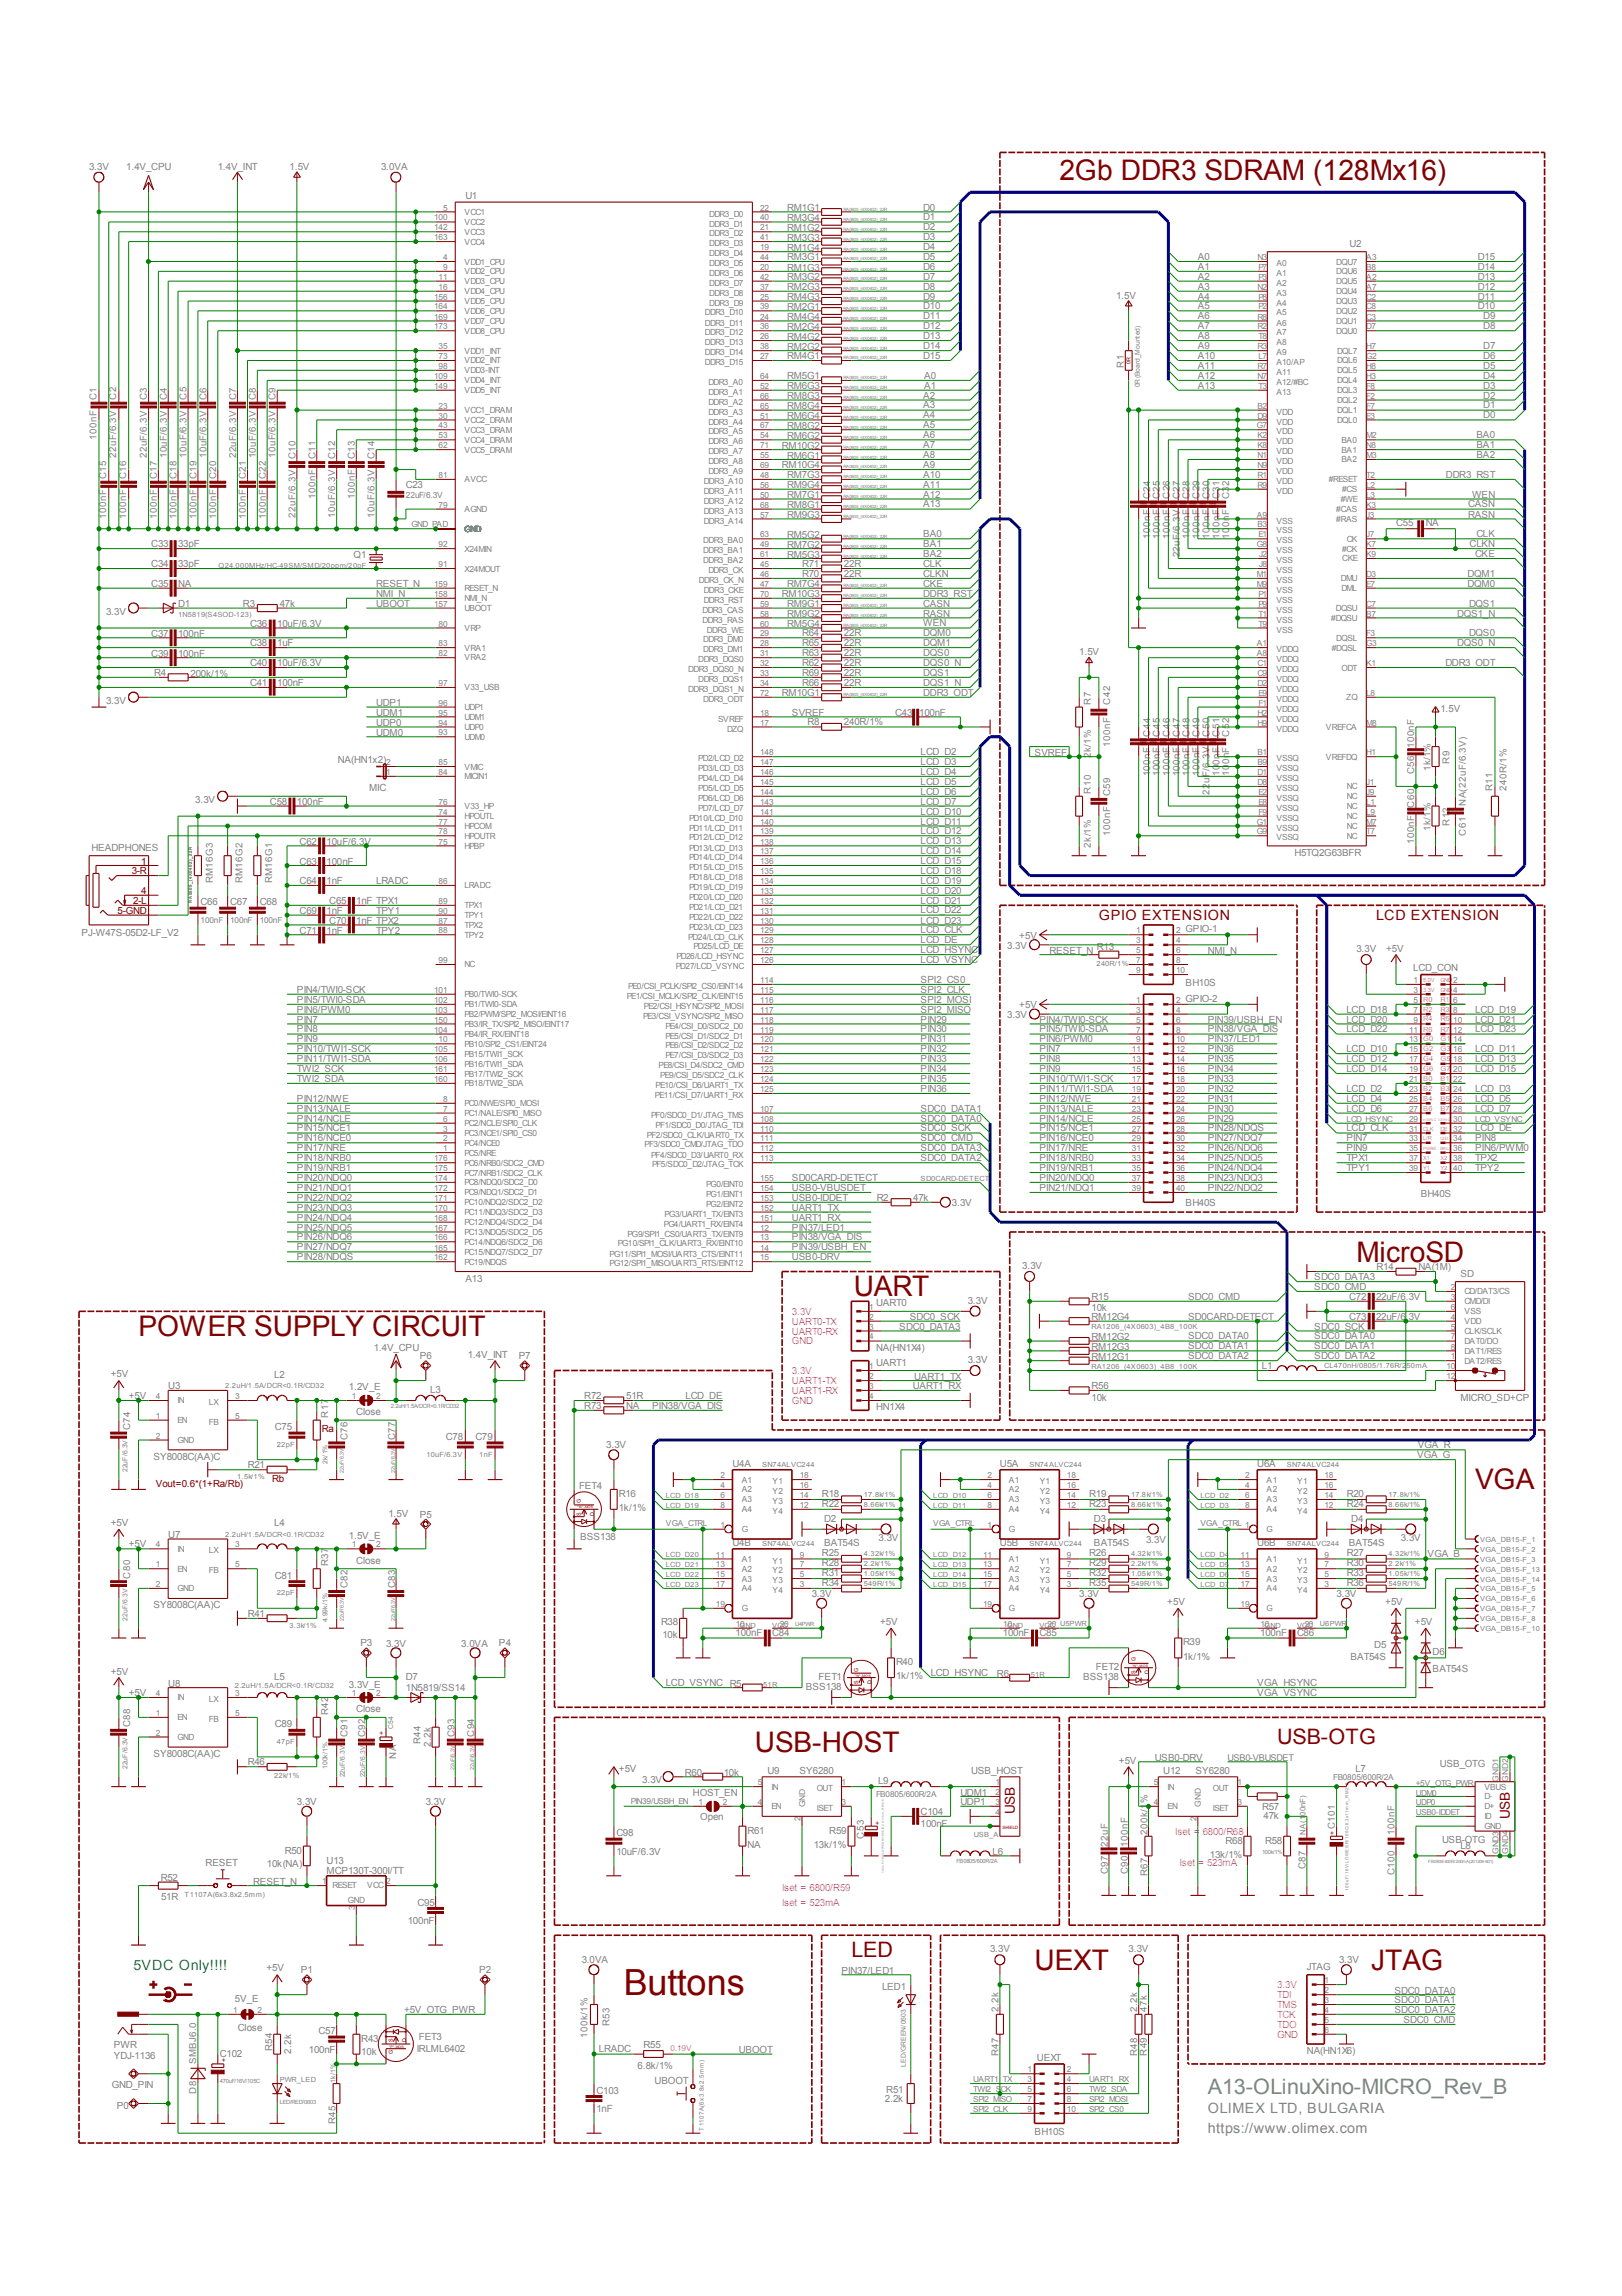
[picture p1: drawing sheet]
<svg xmlns="http://www.w3.org/2000/svg" width="210mm" height="297mm" viewBox="0 0 210 297" stroke-linecap="round" stroke-linejoin="round" font-family="sans-serif">
<defs><g id="words">
<text font-size="4.7" fill="#800000" x="80.7" y="258.1">Buttons</text>
<g font-size="3.7" fill="#800000">
<text x="137.1" y="23.2">2Gb DDR3 SDRAM (128Mx16)</text>
<text x="110.5" y="167.7">UART</text>
<text x="175.5" y="163.2">MicroSD</text>
<text x="17.9" y="172.8">POWER SUPPLY CIRCUIT</text>
<text x="190.9" y="192.7">VGA</text>
<text x="97.7" y="226.7">USB-HOST</text>
<text x="133.9" y="254.8">UEXT</text>
<text x="177.4" y="254.8">JTAG</text>
</g>
<g font-size="2.8" fill="#800000">
<text x="165.3" y="225.7">USB-OTG</text>
<text x="110.2" y="253.2">LED</text>
</g>
<text font-size="2.8" fill="#808080" x="156.3" y="270.9">A13-OLinuXino-MICRO_Rev_B</text>
<g font-size="1.8" fill="#800000">
<text x="142.2" y="119">GPIO EXTENSION</text>
<text x="178.1" y="119">LCD EXTENSION</text>
<text x="131.3" y="234.7" transform="rotate(-90 131.3 234.7)">USB</text>
<text x="195.4" y="235.4" transform="rotate(-90 195.4 235.4)">USB</text>
</g>
<text font-size="1.8" fill="#008080" x="17.3" y="254.8">5VDC Only!!!!</text>
<g font-size="1.8" fill="#808080">
<text x="156.3" y="273.4">OLIMEX LTD, BULGARIA</text>
<text x="156.3" y="276">https://www.olimex.com</text>
</g>
<g font-size="1.3" fill="#808080">
<text x="11.5" y="22">3.3V</text>
<text x="16.3" y="22">1.4V_CPU</text>
<text x="28.2" y="22">1.4V_INT</text>
<text x="37.5" y="22">1.5V</text>
<text x="49.3" y="22">3.0VA</text>
<text x="60.2" y="25.8">U1</text>
<text x="101.8" y="27.3">RM1G1</text>
<text x="101.8" y="29.8">RM1G2</text>
<text x="101.8" y="28.6">RM3G4</text>
<text x="119.5" y="27.2">D0</text>
<text x="119.5" y="28.5">D1</text>
<text x="119.5" y="29.8">D2</text>
<text x="101.8" y="35">RM1G3</text>
<text x="101.8" y="32.4">RM1G4</text>
<text x="101.8" y="33.7">RM3G1</text>
<text x="101.8" y="31.1">RM3G3</text>
<text x="119.5" y="31.1">D3</text>
<text x="119.5" y="32.3">D4</text>
<text x="119.5" y="33.6">D5</text>
<text x="119.5" y="34.9">D6</text>
<text x="155" y="33.6">A0</text>
<text x="155" y="34.9">A1</text>
<text x="174.6" y="31.9">U2</text>
<text x="191.2" y="34.9">D14</text>
<text x="191.2" y="33.6">D15</text>
<text x="101.8" y="40.1">RM2G1</text>
<text x="101.8" y="37.5">RM2G3</text>
<text x="101.8" y="36.3">RM3G2</text>
<text x="101.8" y="38.8">RM4G3</text>
<text x="101.8" y="41.4">RM4G4</text>
<text x="119.5" y="36.2">D7</text>
<text x="119.5" y="37.5">D8</text>
<text x="119.5" y="38.8">D9</text>
<text x="119.5" y="40">D10</text>
<text x="119.5" y="41.3">D11</text>
<text x="144.4" y="38.6">1.5V</text>
<text x="155" y="36.2">A2</text>
<text x="155" y="37.5">A3</text>
<text x="155" y="38.8">A4</text>
<text x="155" y="40">A5</text>
<text x="155" y="41.3">A6</text>
<text x="191.2" y="40">D10</text>
<text x="191.2" y="38.8">D11</text>
<text x="191.2" y="37.5">D12</text>
<text x="191.2" y="36.2">D13</text>
<text x="191.9" y="41.3">D9</text>
<text x="101.8" y="45.2">RM2G2</text>
<text x="101.8" y="42.7">RM2G4</text>
<text x="101.8" y="46.5">RM4G1</text>
<text x="101.8" y="44">RM4G2</text>
<text x="119.5" y="42.6">D12</text>
<text x="119.5" y="43.9">D13</text>
<text x="119.5" y="45.2">D14</text>
<text x="119.5" y="46.5">D15</text>
<text x="155" y="42.6">A7</text>
<text x="155" y="43.9">A8</text>
<text x="155" y="45.2">A9</text>
<text x="155" y="46.5">A10</text>
<text x="155" y="47.7">A11</text>
<text x="191.9" y="47.7">D5</text>
<text x="191.9" y="46.5">D6</text>
<text x="191.9" y="45.2">D7</text>
<text x="191.9" y="42.6">D8</text>
<text x="101.8" y="49.1">RM5G1</text>
<text x="101.8" y="50.3">RM6G3</text>
<text x="101.8" y="51.6">RM8G3</text>
<text x="101.8" y="52.9">RM8G4</text>
<text x="119.5" y="51.6">A2</text>
<text x="119.5" y="52.8">A3</text>
<text x="119.6" y="49">A0</text>
<text x="119.6" y="50.3">A1</text>
<text x="155" y="49">A12</text>
<text x="155" y="50.3">A13</text>
<text x="191.9" y="52.8">D1</text>
<text x="191.9" y="51.6">D2</text>
<text x="191.9" y="50.3">D3</text>
<text x="191.9" y="49">D4</text>
<text x="101.2" y="58">RM10G2</text>
<text x="101.8" y="59.3">RM6G1</text>
<text x="101.8" y="56.8">RM6G2</text>
<text x="101.8" y="54.2">RM6G4</text>
<text x="101.8" y="55.5">RM8G2</text>
<text x="119.5" y="54.1">A4</text>
<text x="119.5" y="55.4">A5</text>
<text x="119.5" y="56.7">A6</text>
<text x="119.5" y="58">A7</text>
<text x="119.5" y="59.3">A8</text>
<text x="191.1" y="56.7">BA0</text>
<text x="191.1" y="58">BA1</text>
<text x="191.1" y="59.3">BA2</text>
<text x="191.9" y="54.1">D0</text>
<text x="52.5" y="63.1">C23</text>
<text x="101.2" y="60.6">RM10G4</text>
<text x="101.8" y="64.5">RM7G1</text>
<text x="101.8" y="61.9">RM7G3</text>
<text x="101.8" y="65.7">RM8G1</text>
<text x="101.8" y="63.2">RM9G4</text>
<text x="119.5" y="60.5">A9</text>
<text x="119.5" y="61.8">A10</text>
<text x="119.5" y="63.1">A11</text>
<text x="119.5" y="64.4">A12</text>
<text x="119.5" y="65.7">A13</text>
<text x="187.1" y="61.8">DDR3_RST</text>
<text x="190" y="65.7">CASN</text>
<text x="190.5" y="64.4">WEN</text>
<text x="19.6" y="70.8">C33</text>
<text x="23" y="70.8">33pF</text>
<text x="101.8" y="69.6">RM5G2</text>
<text x="101.8" y="70.8">RM7G2</text>
<text x="101.8" y="67">RM9G3</text>
<text x="119.5" y="69.5">BA0</text>
<text x="119.5" y="70.8">BA1</text>
<text x="180.7" y="68.1">C55</text>
<text x="184.5" y="68.1">NA</text>
<text x="190" y="67">RASN</text>
<text x="190.2" y="70.8">CLKN</text>
<text x="191.1" y="69.5">CLK</text>
<text x="19.6" y="73.3">C34</text>
<text x="19.6" y="75.9">C35</text>
<text x="23" y="73.3">33pF</text>
<text x="23" y="75.9">NA</text>
<text x="45.8" y="72.2">Q1</text>
<text x="48.7" y="77.3">NMI_N</text>
<text x="48.7" y="76">RESET_N</text>
<text x="101.2" y="77.3">RM10G3</text>
<text x="101.8" y="72.1">RM5G3</text>
<text x="101.8" y="76">RM7G4</text>
<text x="103.8" y="74.6">R70</text>
<text x="103.8" y="73.3">R71</text>
<text x="109.2" y="74.6">22R</text>
<text x="109.2" y="73.3">22R</text>
<text x="119.5" y="72.1">BA2</text>
<text x="119.5" y="75.9">CKE</text>
<text x="119.5" y="73.3">CLK</text>
<text x="119.5" y="74.6">CLKN</text>
<text x="119.5" y="77.2">DDR3_RST</text>
<text x="189.9" y="75.9">DQM0</text>
<text x="189.9" y="74.6">DQM1</text>
<text x="190.9" y="72.1">CKE</text>
<text x="13.7" y="79.5">3.3V</text>
<text x="19.6" y="82.4">C37</text>
<text x="23" y="82.4">100nF</text>
<text x="23" y="78.5">D1</text>
<text x="31.4" y="78.5">R3</text>
<text x="32.4" y="81.1">C36</text>
<text x="32.4" y="83.6">C38</text>
<text x="35.9" y="81.1">10uF/6.3V</text>
<text x="35.9" y="83.6">1uF</text>
<text x="36.2" y="78.5">47k</text>
<text x="48.7" y="78.5">UBOOT</text>
<text x="101.8" y="81.1">RM5G4</text>
<text x="101.8" y="78.5">RM9G1</text>
<text x="101.8" y="79.8">RM9G2</text>
<text x="103.8" y="82.3">R64</text>
<text x="103.8" y="83.6">R65</text>
<text x="109.2" y="82.3">22R</text>
<text x="109.2" y="83.6">22R</text>
<text x="119.5" y="78.5">CASN</text>
<text x="119.5" y="82.3">DQM0</text>
<text x="119.5" y="83.6">DQM1</text>
<text x="119.5" y="79.8">RASN</text>
<text x="119.5" y="81">WEN</text>
<text x="188.6" y="83.6">DQS0_N</text>
<text x="188.6" y="79.8">DQS1_N</text>
<text x="190.1" y="82.3">DQS0</text>
<text x="190.1" y="78.5">DQS1</text>
<text x="19.6" y="84.9">C39</text>
<text x="19.9" y="87.5">R4</text>
<text x="23" y="84.9">100nF</text>
<text x="24.7" y="87.5">200k/1%</text>
<text x="32.4" y="86.2">C40</text>
<text x="32.4" y="88.8">C41</text>
<text x="35.9" y="86.2">10uF/6.3V</text>
<text x="35.9" y="88.8">100nF</text>
<text x="103.8" y="86.1">R62</text>
<text x="103.8" y="84.9">R63</text>
<text x="103.8" y="88.7">R66</text>
<text x="103.8" y="87.5">R69</text>
<text x="109.2" y="86.1">22R</text>
<text x="109.2" y="84.9">22R</text>
<text x="109.2" y="88.7">22R</text>
<text x="109.2" y="87.5">22R</text>
<text x="119.5" y="90">DDR3_ODT</text>
<text x="119.5" y="84.9">DQS0</text>
<text x="119.5" y="86.1">DQS0_N</text>
<text x="119.5" y="87.5">DQS1</text>
<text x="119.5" y="88.7">DQS1_N</text>
<text x="139.7" y="84.7">1.5V</text>
<text x="187" y="86.1">DDR3_ODT</text>
<text x="13.7" y="91.1">3.3V</text>
<text x="48.7" y="95.2">UDM0</text>
<text x="48.7" y="92.6">UDM1</text>
<text x="48.7" y="93.9">UDP0</text>
<text x="48.7" y="91.4">UDP1</text>
<text x="101.2" y="90.1">RM10G1</text>
<text x="102.5" y="92.6">SVREF</text>
<text x="104.5" y="93.8">R8</text>
<text x="109.2" y="93.8">240R/1%</text>
<text x="115.9" y="92.6">C43</text>
<text x="119" y="92.6">100nF</text>
<text x="186.4" y="92.1">1.5V</text>
<text x="43.7" y="98.7">NA(HN1x2)</text>
<text x="119.1" y="97.7">LCD_D2</text>
<text x="119.1" y="99">LCD_D3</text>
<text x="119.1" y="100.3">LCD_D4</text>
<text x="119.1" y="101.5">LCD_D5</text>
<text x="133.9" y="97.8">SVREF</text>
<text x="25.3" y="103.9">3.3V</text>
<text x="34.9" y="104.2">C58</text>
<text x="38.4" y="104.2">100nF</text>
<text x="47.8" y="102.3">MIC</text>
<text x="119.1" y="102.8">LCD_D6</text>
<text x="119.1" y="104.1">LCD_D7</text>
<text x="119.1" y="105.4">LCD_D10</text>
<text x="119.1" y="106.7">LCD_D11</text>
<text x="119.1" y="107.9">LCD_D12</text>
<text x="11.9" y="110.1">HEADPHONES</text>
<text x="38.8" y="109.3">C62</text>
<text x="38.8" y="111.9">C63</text>
<text x="42.3" y="109.3">10uF/6.3V</text>
<text x="42.3" y="111.9">100nF</text>
<text x="119.1" y="109.2">LCD_D13</text>
<text x="119.1" y="110.5">LCD_D14</text>
<text x="119.1" y="111.8">LCD_D15</text>
<text x="119.1" y="113.1">LCD_D18</text>
<text x="167.5" y="110.7">H5TQ2G63BFR</text>
<text x="25.9" y="117.1">C66</text>
<text x="29.8" y="117.1">C67</text>
<text x="33.6" y="117.1">C68</text>
<text x="38.8" y="114.4">C64</text>
<text x="38.8" y="118.3">C69</text>
<text x="42.3" y="114.4">1nF</text>
<text x="42.3" y="118.3">1nF</text>
<text x="42.6" y="117">C65</text>
<text x="42.6" y="119.6">C70</text>
<text x="46.1" y="117">1nF TPX1</text>
<text x="46.1" y="119.6">1nF TPX2</text>
<text x="48.7" y="114.4">LRADC</text>
<text x="48.7" y="118.3">TPY1</text>
<text x="119.1" y="114.3">LCD_D19</text>
<text x="119.1" y="115.6">LCD_D20</text>
<text x="119.1" y="116.9">LCD_D21</text>
<text x="119.1" y="118.2">LCD_D22</text>
<text x="119.1" y="119.5">LCD_D23</text>
<text x="10.5" y="121.1">PJ-W47S-05D2-LF_V2</text>
<text x="38.8" y="120.8">C71</text>
<text x="42.3" y="120.8">1nF</text>
<text x="48.7" y="120.8">TPY2</text>
<text x="119.1" y="120.8">LCD_CLK</text>
<text x="119.1" y="122">LCD_DE</text>
<text x="119.1" y="123.3">LCD_HSYNC</text>
<text x="119.1" y="124.6">LCD_VSYNC</text>
<text x="130.3" y="122.8">3.3V</text>
<text x="131.9" y="121.5">+5V</text>
<text x="135.8" y="123.4">RESET_N</text>
<text x="141.9" y="122.9">R13</text>
<text x="153.4" y="120.6">GPIO-1</text>
<text x="156.3" y="123.4">NMI_N</text>
<text x="175.5" y="123.2">3.3V</text>
<text x="179.4" y="123.2">+5V</text>
<text x="182.9" y="125.6">LCD_CON</text>
<text x="38.4" y="128.4">PIN4/TWI0-SCK</text>
<text x="38.4" y="129.7">PIN5/TWI0-SDA</text>
<text x="38.4" y="131">PIN6/PWM0</text>
<text x="119.1" y="128.4">SPI2_CLK</text>
<text x="119.1" y="127.2">SPI2_CS0</text>
<text x="119.1" y="131">SPI2_MISO</text>
<text x="119.1" y="129.7">SPI2_MOSI</text>
<text x="130.3" y="131.7">3.3V</text>
<text x="131.9" y="130.5">+5V</text>
<text x="153.4" y="127.6">BH10S</text>
<text x="153.4" y="129.6">GPIO-2</text>
<text x="174.2" y="131">LCD_D18</text>
<text x="190.9" y="131">LCD_D19</text>
<text x="38.4" y="132.3">PIN7</text>
<text x="38.4" y="133.6">PIN8</text>
<text x="38.4" y="134.9">PIN9</text>
<text x="38.4" y="136.1">PIN10/TWI1-SCK</text>
<text x="38.4" y="137.4">PIN11/TWI1-SDA</text>
<text x="119.1" y="132.3">PIN29</text>
<text x="119.1" y="133.6">PIN30</text>
<text x="119.1" y="134.9">PIN31</text>
<text x="119.1" y="136.1">PIN32</text>
<text x="119.1" y="137.4">PIN33</text>
<text x="134.5" y="132.3">PIN4/TWI0-SCK</text>
<text x="134.5" y="133.6">PIN5/TWI0-SDA</text>
<text x="134.5" y="134.9">PIN6/PWM0</text>
<text x="134.5" y="136.1">PIN7</text>
<text x="134.5" y="137.4">PIN8</text>
<text x="156.3" y="137.4">PIN35</text>
<text x="156.3" y="136.1">PIN36</text>
<text x="156.3" y="134.9">PIN37/LED1</text>
<text x="156.3" y="133.6">PIN38/VGA_DIS</text>
<text x="156.3" y="132.3">PIN39/USBH_EN</text>
<text x="174.2" y="136.1">LCD_D10</text>
<text x="174.2" y="137.4">LCD_D12</text>
<text x="174.2" y="132.3">LCD_D20</text>
<text x="174.2" y="133.6">LCD_D22</text>
<text x="190.9" y="136.1">LCD_D11</text>
<text x="190.9" y="137.4">LCD_D13</text>
<text x="190.9" y="132.3">LCD_D21</text>
<text x="190.9" y="133.6">LCD_D23</text>
<text x="38.4" y="142.5">PIN12/NWE</text>
<text x="38.4" y="143.8">PIN13/NALE</text>
<text x="38.4" y="138.7">TWI2_SCK</text>
<text x="38.4" y="140">TWI2_SDA</text>
<text x="119.1" y="138.7">PIN34</text>
<text x="119.1" y="140">PIN35</text>
<text x="119.1" y="141.3">PIN36</text>
<text x="119.1" y="143.8">SDC0_DATA1</text>
<text x="134.5" y="138.7">PIN9</text>
<text x="134.5" y="140">PIN10/TWI1-SCK</text>
<text x="134.5" y="141.3">PIN11/TWI1-SDA</text>
<text x="134.5" y="142.5">PIN12/NWE</text>
<text x="134.5" y="143.8">PIN13/NALE</text>
<text x="156.3" y="143.8">PIN30</text>
<text x="156.3" y="142.5">PIN31</text>
<text x="156.3" y="141.3">PIN32</text>
<text x="156.3" y="140">PIN33</text>
<text x="156.3" y="138.7">PIN34</text>
<text x="174.2" y="141.3">LCD_D2</text>
<text x="174.2" y="142.5">LCD_D4</text>
<text x="174.2" y="143.8">LCD_D6</text>
<text x="174.2" y="138.7">LCD_D14</text>
<text x="190.9" y="141.3">LCD_D3</text>
<text x="190.9" y="142.5">LCD_D5</text>
<text x="190.9" y="143.8">LCD_D7</text>
<text x="190.9" y="138.7">LCD_D15</text>
<text x="38.4" y="145.1">PIN14/NCLE</text>
<text x="38.4" y="146.4">PIN15/NCE1</text>
<text x="38.4" y="147.7">PIN16/NCE0</text>
<text x="38.4" y="148.9">PIN17/NRE</text>
<text x="119.1" y="147.7">SDC0_CMD</text>
<text x="119.1" y="145.1">SDC0_DATA0</text>
<text x="119.1" y="148.9">SDC0_DATA3</text>
<text x="119.1" y="146.4">SDC0_SCK</text>
<text x="134.5" y="145.1">PIN14/NCLE</text>
<text x="134.5" y="146.4">PIN15/NCE1</text>
<text x="134.5" y="147.7">PIN16/NCE0</text>
<text x="134.5" y="148.9">PIN17/NRE</text>
<text x="156.3" y="148.9">PIN26/NDQ6</text>
<text x="156.3" y="147.7">PIN27/NDQ7</text>
<text x="156.3" y="146.4">PIN28/NDQS</text>
<text x="156.3" y="145.1">PIN29</text>
<text x="174.2" y="146.4">LCD_CLK</text>
<text x="174.2" y="147.7">PIN7</text>
<text x="174.2" y="148.9">PIN9</text>
<text x="190.9" y="146.4">LCD_DE</text>
<text x="190.9" y="148.9">PIN6/PWM0</text>
<text x="190.9" y="147.7">PIN8</text>
<text x="38.4" y="150.2">PIN18/NRB0</text>
<text x="38.4" y="151.5">PIN19/NRB1</text>
<text x="38.4" y="152.8">PIN20/NDQ0</text>
<text x="38.4" y="154.1">PIN21/NDQ1</text>
<text x="38.4" y="155.4">PIN22/NDQ2</text>
<text x="102.5" y="152.8">SD0CARD-DETECT</text>
<text x="102.5" y="155.4">USB0-IDDET</text>
<text x="102.5" y="154.1">USB0-VBUSDET</text>
<text x="113.5" y="155.4">R2</text>
<text x="118.2" y="155.4">47k</text>
<text x="119.1" y="150.2">SDC0_DATA2</text>
<text x="123.2" y="156">3.3V</text>
<text x="134.5" y="150.2">PIN18/NRB0</text>
<text x="134.5" y="151.5">PIN19/NRB1</text>
<text x="134.5" y="152.8">PIN20/NDQ0</text>
<text x="134.5" y="154.1">PIN21/NDQ1</text>
<text x="156.3" y="154.1">PIN22/NDQ2</text>
<text x="156.3" y="152.8">PIN23/NDQ3</text>
<text x="156.3" y="151.5">PIN24/NDQ4</text>
<text x="156.3" y="150.2">PIN25/NDQ5</text>
<text x="174.2" y="150.2">TPX1</text>
<text x="174.2" y="151.5">TPY1</text>
<text x="183.9" y="154.8">BH40S</text>
<text x="190.9" y="150.2">TPX2</text>
<text x="190.9" y="151.5">TPY2</text>
<text x="38.4" y="156.6">PIN23/NDQ3</text>
<text x="38.4" y="157.9">PIN24/NDQ4</text>
<text x="38.4" y="159.2">PIN25/NDQ5</text>
<text x="38.4" y="160.5">PIN26/NDQ6</text>
<text x="38.4" y="161.7">PIN27/NDQ7</text>
<text x="102.5" y="159.2">PIN37/LED1</text>
<text x="102.5" y="160.5">PIN38/VGA_DIS</text>
<text x="102.5" y="161.7">PIN39/USBH_EN</text>
<text x="102.5" y="157.9">UART1_RX</text>
<text x="102.5" y="156.6">UART1_TX</text>
<text x="153.4" y="156.1">BH40S</text>
<text x="38.4" y="163.1">PIN28/NDQS</text>
<text x="60.2" y="165.8">A13</text>
<text x="102.5" y="163.1">USB0-DRV</text>
<text x="132.3" y="164.2">3.3V</text>
<text x="170.1" y="166.9">SDC0_CMD</text>
<text x="170.1" y="165.6">SDC0_DATA3</text>
<text x="178.1" y="164.3">R14</text>
<text x="183.6" y="164.3">NA(1M)</text>
<text x="189" y="165.2">SD</text>
<text x="113.4" y="169">UART0</text>
<text x="116.4" y="172.1">SDC0_DATA3</text>
<text x="117.8" y="170.8">SDC0_SCK</text>
<text x="125.2" y="168.7">3.3V</text>
<text x="141.3" y="169.7">10k</text>
<text x="141.3" y="168.2">R15</text>
<text x="141.3" y="173.4">RM12G2</text>
<text x="141.3" y="170.8">RM12G4</text>
<text x="153.7" y="170.7">SD0CARD-DETECT</text>
<text x="153.7" y="168.2">SDC0_CMD</text>
<text x="153.7" y="173.3">SDC0_DATA0</text>
<text x="170.1" y="173.3">SDC0_DATA0</text>
<text x="170.1" y="172">SDC0_SCK</text>
<text x="174.6" y="168.2">C72</text>
<text x="174.6" y="170.7">C73</text>
<text x="178.1" y="168.2">22uF/6.3V</text>
<text x="178.1" y="170.7">22uF/6.3V</text>
<text x="14.3" y="178.2">+5V</text>
<text x="21.8" y="179.7">U3</text>
<text x="35.5" y="178.3">L2</text>
<text x="45.2" y="179.9">1.2V_E</text>
<text x="48.4" y="174.8">1.4V_CPU</text>
<text x="54.3" y="175.9">P6</text>
<text x="60.5" y="175.7">1.4V_INT</text>
<text x="67.1" y="175.9">P7</text>
<text x="113.4" y="174.8">NA(HN1X4)</text>
<text x="113.4" y="176.7">UART1</text>
<text x="118.1" y="179.7">UART1_RX</text>
<text x="118.3" y="178.5">UART1_TX</text>
<text x="125.2" y="176.4">3.3V</text>
<text x="141.3" y="179.7">R56</text>
<text x="141.3" y="175.9">RM12G1</text>
<text x="141.3" y="174.6">RM12G3</text>
<text x="153.7" y="174.6">SDC0_DATA1</text>
<text x="153.7" y="175.9">SDC0_DATA2</text>
<text x="163.3" y="177.1">L1</text>
<text x="170.1" y="174.6">SDC0_DATA1</text>
<text x="170.1" y="175.9">SDC0_DATA2</text>
<text x="16.7" y="181">+5V</text>
<text x="35.6" y="185">C75</text>
<text x="46.1" y="183.1">Close</text>
<text x="55.7" y="180.2">L3</text>
<text x="75.6" y="181">R72</text>
<text x="75.6" y="182.2">R73</text>
<text x="81" y="181">51R</text>
<text x="81" y="182.3">NA</text>
<text x="84.4" y="182.3">PIN38/VGA_DIS</text>
<text x="88.7" y="181">LCD_DE</text>
<text x="113.4" y="182.5">HN1X4</text>
<text x="141.3" y="181.2">10k</text>
<text x="189" y="181.2">MICRO_SD+CP</text>
<text x="19.9" y="188.8">SY8008C(AA)C</text>
<text x="32.1" y="189.9">R21</text>
<text x="57.7" y="186.3">C78</text>
<text x="61.5" y="186.3">C79</text>
<text x="78.5" y="187.4">3.3V</text>
<text x="94.8" y="189.8">U4A</text>
<text x="129.4" y="189.8">U5A</text>
<text x="162.7" y="189.8">U6A</text>
<text x="183.4" y="188.7">VGA_G</text>
<text x="183.5" y="187.4">VGA_R</text>
<text x="14.3" y="197.4">+5V</text>
<text x="35.5" y="197.5">L4</text>
<text x="50.3" y="196.2">1.5V</text>
<text x="54.3" y="196.4">P5</text>
<text x="74.9" y="192.7">FET4</text>
<text x="80.1" y="195.5">1k/1%</text>
<text x="80.1" y="193.7">R16</text>
<text x="106.4" y="193.7">R18</text>
<text x="106.4" y="194.9">R22</text>
<text x="106.6" y="196.8">D2</text>
<text x="141" y="193.7">R19</text>
<text x="141" y="194.9">R23</text>
<text x="141.6" y="196.8">D3</text>
<text x="174.3" y="193.7">R20</text>
<text x="174.3" y="194.9">R24</text>
<text x="174.9" y="196.8">D4</text>
<text x="16.7" y="200.2">+5V</text>
<text x="21.8" y="199">U7</text>
<text x="45.2" y="199.1">1.5V_E</text>
<text x="46.1" y="202.3">Close</text>
<text x="75.1" y="199.2">BSS138</text>
<text x="94.8" y="200.1">U4B</text>
<text x="106.4" y="201.4">R25</text>
<text x="106.4" y="202.6">R28</text>
<text x="106.4" y="203.9">R31</text>
<text x="106.6" y="200">BAT54S</text>
<text x="113.7" y="199.4">3.3V</text>
<text x="129.4" y="200.1">U5B</text>
<text x="141" y="201.4">R26</text>
<text x="141" y="202.6">R29</text>
<text x="141" y="203.9">R32</text>
<text x="141.6" y="200">BAT54S</text>
<text x="148.3" y="199.6">3.3V</text>
<text x="162.7" y="200.1">U6B</text>
<text x="174.3" y="201.4">R27</text>
<text x="174.3" y="202.6">R30</text>
<text x="174.3" y="203.9">R33</text>
<text x="174.6" y="200">BAT54S</text>
<text x="181.3" y="199.4">3.3V</text>
<text x="184.7" y="201.5">VGA_B</text>
<text x="19.9" y="208.1">SY8008C(AA)C</text>
<text x="32.1" y="209.2">R41</text>
<text x="35.6" y="204.2">C81</text>
<text x="105.1" y="206.6">3.3V</text>
<text x="106.4" y="205.2">R34</text>
<text x="139.7" y="206.7">3.3V</text>
<text x="141" y="205.2">R35</text>
<text x="151.1" y="207.6">+5V</text>
<text x="173" y="206.6">3.3V</text>
<text x="174.3" y="205.2">R36</text>
<text x="179.2" y="207.6">+5V</text>
<text x="46.6" y="213">P3</text>
<text x="50" y="213.1">3.3V</text>
<text x="59.7" y="213.1">3.0VA</text>
<text x="64.6" y="213">P4</text>
<text x="85.5" y="210.2">R38</text>
<text x="85.7" y="211.9">10k</text>
<text x="95.2" y="211.6">100nF</text>
<text x="99.9" y="211.6">C84</text>
<text x="113.9" y="210.2">+5V</text>
<text x="116" y="215.4">R40</text>
<text x="129.8" y="211.6">100nF</text>
<text x="134.5" y="211.6">C85</text>
<text x="153.1" y="214.7">1k/1%</text>
<text x="153.1" y="212.9">R39</text>
<text x="163.1" y="211.6">100nF</text>
<text x="167.9" y="211.6">C86</text>
<text x="174.8" y="214.7">BAT54S</text>
<text x="177.8" y="213.2">D5</text>
<text x="183.1" y="210.2">+5V</text>
<text x="185.4" y="214.2">D6</text>
<text x="14.3" y="216.7">+5V</text>
<text x="16.7" y="219.4">+5V</text>
<text x="21.8" y="218.2">U8</text>
<text x="35.5" y="217.3">L5</text>
<text x="45.2" y="218.3">3.3V_E</text>
<text x="46.1" y="221.5">Close</text>
<text x="52.5" y="218.8">1N5819/SS14</text>
<text x="52.5" y="217.3">D7</text>
<text x="86.1" y="218.1">LCD_VSYNC R5</text>
<text x="104.3" y="218.7">BSS138</text>
<text x="105.9" y="217.3">FET1</text>
<text x="116" y="217.2">1k/1%</text>
<text x="120.4" y="216.9">LCD_HSYNC</text>
<text x="129" y="216.9">R6</text>
<text x="140.2" y="217.3">BSS138</text>
<text x="141.8" y="216.1">FET2</text>
<text x="162.7" y="218.1">VGA_HSYNC</text>
<text x="162.7" y="219.4">VGA_VSYNC</text>
<text x="185.4" y="216.3">BAT54S</text>
<text x="19.9" y="227.3">SY8008C(AA)C</text>
<text x="35.6" y="223.4">C89</text>
<text x="149.4" y="227.8">USB0-DRV</text>
<text x="32.1" y="228.4">R46</text>
<text x="38.4" y="233.6">3.3V</text>
<text x="55.1" y="233.6">3.3V</text>
<text x="80.1" y="229.2">+5V</text>
<text x="83.1" y="230.6">3.3V</text>
<text x="88.6" y="229.7">R60</text>
<text x="89.7" y="232.4">HOST_EN</text>
<text x="93.7" y="229.7">10k</text>
<text x="99.3" y="229.6">U9</text>
<text x="103.5" y="229.6">SY6280</text>
<text x="113.6" y="230.8">L9</text>
<text x="124.3" y="232.3">UDM1</text>
<text x="124.3" y="233.6">UDP1</text>
<text x="125.7" y="229.6">USB_HOST</text>
<text x="144.8" y="228.2">+5V</text>
<text x="150.5" y="229.6">U12</text>
<text x="154.7" y="229.6">SY6280</text>
<text x="175.4" y="229.2">L7</text>
<text x="186.3" y="228.6">USB_OTG</text>
<text x="36.9" y="239.9">R50</text>
<text x="79.8" y="240">10uF/6.3V</text>
<text x="79.8" y="237.6">C98</text>
<text x="90.6" y="235.5">Open</text>
<text x="96.7" y="239">NA</text>
<text x="96.7" y="237.2">R61</text>
<text x="105.3" y="239">13k/1%</text>
<text x="107.3" y="237.2">R59</text>
<text x="119.1" y="236.3">100nF</text>
<text x="119.1" y="234.8">C104</text>
<text x="128.4" y="239.9">L6</text>
<text x="158.6" y="238.5">R68</text>
<text x="163.3" y="234.2">R57</text>
<text x="163.5" y="235.4">47k</text>
<text x="163.7" y="238.5">R58</text>
<text x="186.6" y="238.4">USB-OTG</text>
<text x="189" y="239.1">L8</text>
<text x="20.8" y="243.3">R52</text>
<text x="20.8" y="245.7">51R</text>
<text x="26.6" y="241.4">RESET</text>
<text x="32.8" y="243.8">RESET_N</text>
<text x="34.5" y="241.5">10k(NA)</text>
<text x="42.3" y="242.4">MCP130T-300I/TT</text>
<text x="42.3" y="241.1">U13</text>
<text x="156.6" y="240.3">13k/1%</text>
<text x="52.8" y="249">100nF</text>
<text x="54" y="246.5">C95</text>
<text x="34.5" y="255">+5V</text>
<text x="38.9" y="255.3">P1</text>
<text x="62" y="255.3">P2</text>
<text x="75.3" y="253.9">3.0VA</text>
<text x="108.9" y="255.3">PIN37/LED1</text>
<text x="114.2" y="257.4">LED1</text>
<text x="128.1" y="252.6">3.3V</text>
<text x="146" y="252.6">3.3V</text>
<text x="169.1" y="254.8">JTAG</text>
<text x="173.3" y="253.9">3.3V</text>
<text x="180.4" y="257.9">SDC0_DATA0</text>
<text x="30.4" y="259">5V_E</text>
<text x="30.8" y="262.7">Close</text>
<text x="41.2" y="263.2">C57</text>
<text x="52.3" y="260.5">+5V_OTG_PWR</text>
<text x="54.2" y="263.9">FET3</text>
<text x="180.4" y="259.2">SDC0_DATA1</text>
<text x="180.4" y="260.5">SDC0_DATA2</text>
<text x="181.6" y="261.8">SDC0_CMD</text>
<text x="14.7" y="266.4">YDJ-1136</text>
<text x="14.7" y="265">PWR</text>
<text x="28.4" y="266.1">C102</text>
<text x="40" y="265.6">100nF</text>
<text x="46.7" y="265.9">10k</text>
<text x="46.7" y="264.2">R43</text>
<text x="53.9" y="265.5">IRLML6402</text>
<text x="77.5" y="265.5">LRADC</text>
<text x="82.5" y="267.7">6.8k/1%</text>
<text x="83.3" y="264.9">R55</text>
<text x="84.7" y="269.6">UBOOT</text>
<text x="95.6" y="265.6">UBOOT</text>
<text x="134.2" y="266.6">UEXT</text>
<text x="169.1" y="265.7">NA(HN1X6)</text>
<text x="14.5" y="270.1">GND_PIN</text>
<text x="15.1" y="272.8">P0</text>
<text x="77.2" y="273.3">1nF</text>
<text x="77.2" y="270.9">C103</text>
<text x="114.5" y="271.9">2.2k</text>
<text x="114.7" y="270.7">R51</text>
<text x="133.9" y="276.2">BH10S</text>
</g>
<g font-size="1.3" fill="#800000">
<text x="17" y="113.1">3-R</text>
<text x="18.3" y="111.9">1</text>
<text x="15.2" y="118.3">5-GND</text>
<text x="17.2" y="117">2-L</text>
<text x="18.3" y="115.7">4</text>
<text x="41.6" y="185.3">Ra</text>
<text x="35.2" y="191.7">Rb</text>
<text x="20.2" y="192.4">Vout=0.6*(1+Ra/Rb)</text>
</g>
<g font-size="1.3" fill="#f0f">
<text x="102.5" y="171.4">UART0-TX</text>
<text x="102.5" y="172.6">UART0-RX</text>
<text x="102.5" y="173.9">GND</text>
<text x="102.5" y="170.1">3.3V</text>
<text x="102.5" y="179">UART1-TX</text>
<text x="102.5" y="177.8">3.3V</text>
<text x="102.5" y="180.3">UART1-RX</text>
<text x="102.5" y="181.6">GND</text>
<text x="152.1" y="237.4">Iset = 6800/R68</text>
<text x="101.2" y="244.6">Iset = 6800/R59</text>
<text x="152.6" y="241.4">Iset = 523mA</text>
<text x="101.2" y="246.5">Iset = 523mA</text>
<text x="165.3" y="257.2">3.3V</text>
<text x="165.3" y="263.6">GND</text>
<text x="165.3" y="258.5">TDI</text>
<text x="165.3" y="259.8">TMS</text>
<text x="165.3" y="261.1">TCK</text>
<text x="165.3" y="262.3">TDO</text>
</g>
<g font-size="1.2" fill="#808080">
<text x="145.4" y="47.6" transform="rotate(-90 145.4 47.6)">R1</text>
<text x="12.5" y="51.8" transform="rotate(-90 12.5 51.8)">C1</text>
<text x="15" y="51.8" transform="rotate(-90 15 51.8)">C2</text>
<text x="19" y="51.8" transform="rotate(-90 19 51.8)">C3</text>
<text x="21.6" y="51.8" transform="rotate(-90 21.6 51.8)">C4</text>
<text x="24.1" y="51.8" transform="rotate(-90 24.1 51.8)">C5</text>
<text x="26.7" y="51.8" transform="rotate(-90 26.7 51.8)">C6</text>
<text x="30.6" y="51.8" transform="rotate(-90 30.6 51.8)">C7</text>
<text x="33.1" y="51.8" transform="rotate(-90 33.1 51.8)">C8</text>
<text x="35.7" y="51.8" transform="rotate(-90 35.7 51.8)">C9</text>
<text x="12.5" y="56.9" transform="rotate(-90 12.5 56.9)">100nF</text>
<text x="15" y="59.3" transform="rotate(-90 15 59.3)">22uF/6.3V</text>
<text x="19" y="59.3" transform="rotate(-90 19 59.3)">22uF/6.3V</text>
<text x="21.6" y="59.3" transform="rotate(-90 21.6 59.3)">10uF/6.3V</text>
<text x="24.1" y="59.3" transform="rotate(-90 24.1 59.3)">10uF/6.3V</text>
<text x="26.7" y="59.3" transform="rotate(-90 26.7 59.3)">10uF/6.3V</text>
<text x="30.6" y="59.3" transform="rotate(-90 30.6 59.3)">22uF/6.3V</text>
<text x="33.1" y="59.3" transform="rotate(-90 33.1 59.3)">10uF/6.3V</text>
<text x="35.7" y="59.3" transform="rotate(-90 35.7 59.3)">10uF/6.3V</text>
<text x="38.2" y="59.4" transform="rotate(-90 38.2 59.4)">C10</text>
<text x="40.8" y="59.4" transform="rotate(-90 40.8 59.4)">C11</text>
<text x="43.4" y="59.4" transform="rotate(-90 43.4 59.4)">C12</text>
<text x="45.9" y="59.4" transform="rotate(-90 45.9 59.4)">C13</text>
<text x="48.5" y="59.4" transform="rotate(-90 48.5 59.4)">C14</text>
<text x="13.8" y="62" transform="rotate(-90 13.8 62)">C15</text>
<text x="16.3" y="62" transform="rotate(-90 16.3 62)">C16</text>
<text x="20.3" y="62" transform="rotate(-90 20.3 62)">C17</text>
<text x="22.9" y="62" transform="rotate(-90 22.9 62)">C18</text>
<text x="25.4" y="62" transform="rotate(-90 25.4 62)">C19</text>
<text x="28" y="62" transform="rotate(-90 28 62)">C20</text>
<text x="31.8" y="62" transform="rotate(-90 31.8 62)">C21</text>
<text x="34.4" y="62" transform="rotate(-90 34.4 62)">C22</text>
<text x="40.8" y="64.6" transform="rotate(-90 40.8 64.6)">100nF</text>
<text x="45.9" y="64.6" transform="rotate(-90 45.9 64.6)">100nF</text>
<text x="148.8" y="64.6" transform="rotate(-90 148.8 64.6)">C24</text>
<text x="150.1" y="64.6" transform="rotate(-90 150.1 64.6)">C25</text>
<text x="151.4" y="64.6" transform="rotate(-90 151.4 64.6)">C26</text>
<text x="152.7" y="64.6" transform="rotate(-90 152.7 64.6)">C27</text>
<text x="154" y="64.6" transform="rotate(-90 154 64.6)">C28</text>
<text x="155.2" y="64.6" transform="rotate(-90 155.2 64.6)">C29</text>
<text x="156.5" y="64.6" transform="rotate(-90 156.5 64.6)">C30</text>
<text x="157.8" y="64.6" transform="rotate(-90 157.8 64.6)">C31</text>
<text x="159.1" y="64.6" transform="rotate(-90 159.1 64.6)">C32</text>
<text x="13.8" y="67.1" transform="rotate(-90 13.8 67.1)">100nF</text>
<text x="16.3" y="67.1" transform="rotate(-90 16.3 67.1)">100nF</text>
<text x="20.3" y="67.1" transform="rotate(-90 20.3 67.1)">100nF</text>
<text x="22.9" y="67.1" transform="rotate(-90 22.9 67.1)">100nF</text>
<text x="25.4" y="67.1" transform="rotate(-90 25.4 67.1)">100nF</text>
<text x="28" y="67.1" transform="rotate(-90 28 67.1)">100nF</text>
<text x="31.8" y="67.1" transform="rotate(-90 31.8 67.1)">100nF</text>
<text x="34.4" y="67.1" transform="rotate(-90 34.4 67.1)">100nF</text>
<text x="38.2" y="67" transform="rotate(-90 38.2 67)">22uF/6.3V</text>
<text x="43.4" y="67" transform="rotate(-90 43.4 67)">10uF/6.3V</text>
<text x="48.5" y="67" transform="rotate(-90 48.5 67)">10uF/6.3V</text>
<text x="148.8" y="69.7" transform="rotate(-90 148.8 69.7)">100nF</text>
<text x="150.1" y="69.7" transform="rotate(-90 150.1 69.7)">100nF</text>
<text x="151.4" y="69.7" transform="rotate(-90 151.4 69.7)">100nF</text>
<text x="154" y="69.7" transform="rotate(-90 154 69.7)">100nF</text>
<text x="155.2" y="69.7" transform="rotate(-90 155.2 69.7)">100nF</text>
<text x="156.5" y="69.7" transform="rotate(-90 156.5 69.7)">10</text>
<text x="156.5" y="68.2" transform="rotate(-90 156.5 68.2)">0nF</text>
<text x="157.8" y="69.7" transform="rotate(-90 157.8 69.7)">10</text>
<text x="157.8" y="68.2" transform="rotate(-90 157.8 68.2)">0nF</text>
<text x="159.1" y="69.7" transform="rotate(-90 159.1 69.7)">10</text>
<text x="159.1" y="68.2" transform="rotate(-90 159.1 68.2)">0nF</text>
<text x="152.7" y="72.1" transform="rotate(-90 152.7 72.1)">22uF/6.3V</text>
<text x="141.1" y="91.2" transform="rotate(-90 141.1 91.2)">R7</text>
<text x="143.7" y="91.2" transform="rotate(-90 143.7 91.2)">C42</text>
<text x="148.8" y="95.3" transform="rotate(-90 148.8 95.3)">C44</text>
<text x="150.1" y="95.3" transform="rotate(-90 150.1 95.3)">C45</text>
<text x="151.4" y="95.3" transform="rotate(-90 151.4 95.3)">C46</text>
<text x="152.7" y="95.3" transform="rotate(-90 152.7 95.3)">C47</text>
<text x="154" y="95.3" transform="rotate(-90 154 95.3)">C48</text>
<text x="155.2" y="95.3" transform="rotate(-90 155.2 95.3)">C49</text>
<text x="156.5" y="95.3" transform="rotate(-90 156.5 95.3)">C50</text>
<text x="157.8" y="95.3" transform="rotate(-90 157.8 95.3)">C51</text>
<text x="159.1" y="95.3" transform="rotate(-90 159.1 95.3)">C52</text>
<text x="141.1" y="98.1" transform="rotate(-90 141.1 98.1)">2k/1%</text>
<text x="143.7" y="96.6" transform="rotate(-90 143.7 96.6)">100nF</text>
<text x="148.8" y="100.4" transform="rotate(-90 148.8 100.4)">100nF</text>
<text x="150.1" y="100.4" transform="rotate(-90 150.1 100.4)">100nF</text>
<text x="151.4" y="100.4" transform="rotate(-90 151.4 100.4)">100nF</text>
<text x="152.7" y="100.4" transform="rotate(-90 152.7 100.4)">100nF</text>
<text x="154" y="100.4" transform="rotate(-90 154 100.4)">100nF</text>
<text x="155.2" y="100.4" transform="rotate(-90 155.2 100.4)">100nF</text>
<text x="156.5" y="101.3" transform="rotate(-90 156.5 101.3)">uF/6.3V</text>
<text x="157.8" y="100.4" transform="rotate(-90 157.8 100.4)">10</text>
<text x="157.8" y="98.9" transform="rotate(-90 157.8 98.9)">0nF</text>
<text x="159.1" y="100.4" transform="rotate(-90 159.1 100.4)">10</text>
<text x="159.1" y="98.9" transform="rotate(-90 159.1 98.9)">0nF</text>
<text x="183" y="100.2" transform="rotate(-90 183 100.2)">C56</text>
<text x="183" y="96.8" transform="rotate(-90 183 96.8)">100nF</text>
<text x="185.1" y="99.8" transform="rotate(-90 185.1 99.8)">1k/1%</text>
<text x="187.6" y="98.8" transform="rotate(-90 187.6 98.8)">R9</text>
<text x="141.1" y="102.7" transform="rotate(-90 141.1 102.7)">R10</text>
<text x="143.7" y="103" transform="rotate(-90 143.7 103)">C59</text>
<text x="156.5" y="102.8" transform="rotate(-90 156.5 102.8)">22</text>
<text x="183" y="104.5" transform="rotate(-90 183 104.5)">C60</text>
<text x="185.1" y="107.5" transform="rotate(-90 185.1 107.5)">1k/1%</text>
<text x="187.6" y="106.9" transform="rotate(-90 187.6 106.9)">R1</text>
<text x="187.6" y="105.1" transform="rotate(-90 187.6 105.1)">2</text>
<text x="189.7" y="104.3" transform="rotate(-90 189.7 104.3)">NA(22uF/6.3V)</text>
<text x="193.1" y="102.4" transform="rotate(-90 193.1 102.4)">R11</text>
<text x="194.9" y="102.4" transform="rotate(-90 194.9 102.4)">240R/1%</text>
<text x="141.1" y="109.6" transform="rotate(-90 141.1 109.6)">2k/1%</text>
<text x="143.7" y="108.1" transform="rotate(-90 143.7 108.1)">100nF</text>
<text x="183" y="109.2" transform="rotate(-90 183 109.2)">100nF</text>
<text x="189.7" y="108.1" transform="rotate(-90 189.7 108.1)">C61</text>
<text x="27.6" y="114.3" transform="rotate(-90 27.6 114.3)">RM16G3</text>
<text x="31.4" y="114.3" transform="rotate(-90 31.4 114.3)">RM16G2</text>
<text x="35.2" y="114.3" transform="rotate(-90 35.2 114.3)">RM16G1</text>
<text x="16.9" y="185" transform="rotate(-90 16.9 185)">C74</text>
<text x="42.5" y="183.4" transform="rotate(-90 42.5 183.4)">R17</text>
<text x="45" y="186.3" transform="rotate(-90 45 186.3)">C76</text>
<text x="51.1" y="186.3" transform="rotate(-90 51.1 186.3)">C77</text>
<text x="42.5" y="202.6" transform="rotate(-90 42.5 202.6)">R37</text>
<text x="16.9" y="204.2" transform="rotate(-90 16.9 204.2)">C80</text>
<text x="45" y="205.5" transform="rotate(-90 45 205.5)">C82</text>
<text x="51.1" y="205.5" transform="rotate(-90 51.1 205.5)">C83</text>
<text x="42.5" y="221.9" transform="rotate(-90 42.5 221.9)">R42</text>
<text x="16.9" y="223.4" transform="rotate(-90 16.9 223.4)">C88</text>
<text x="45" y="224.7" transform="rotate(-90 45 224.7)">C91</text>
<text x="47.3" y="224.7" transform="rotate(-90 47.3 224.7)">C92</text>
<text x="51.3" y="227.5" transform="rotate(-90 51.3 227.5)">NA</text>
<text x="54.4" y="225.7" transform="rotate(-90 54.4 225.7)">R44</text>
<text x="55.7" y="226" transform="rotate(-90 55.7 226)">2.2k</text>
<text x="58.8" y="224.7" transform="rotate(-90 58.8 224.7)">C93</text>
<text x="61.3" y="224.7" transform="rotate(-90 61.3 224.7)">C94</text>
<text x="158.9" y="227.8">USB0-VBUSDET</text>
<text x="111.8" y="237.9" transform="rotate(-90 111.8 237.9)">C53</text>
<text x="143.4" y="238.9" transform="rotate(-90 143.4 238.9)">22uF</text>
<text x="145.9" y="238.9" transform="rotate(-90 145.9 238.9)">100nF</text>
<text x="148.5" y="237.4" transform="rotate(-90 148.5 237.4)">200k/1%</text>
<text x="172.7" y="236.6" transform="rotate(-90 172.7 236.6)">C101</text>
<text x="180.4" y="237.4" transform="rotate(-90 180.4 237.4)">100nF</text>
<text x="143.4" y="242.5" transform="rotate(-90 143.4 242.5)">C97</text>
<text x="145.9" y="242.5" transform="rotate(-90 145.9 242.5)">C90</text>
<text x="148.5" y="242.7" transform="rotate(-90 148.5 242.7)">R67</text>
<text x="168.9" y="241.8" transform="rotate(-90 168.9 241.8)">C87</text>
<text x="180.4" y="242.6" transform="rotate(-90 180.4 242.6)">C100</text>
<text x="76" y="263.6" transform="rotate(-90 76 263.6)">100k/1%</text>
<text x="78.9" y="262.1" transform="rotate(-90 78.9 262.1)">R53</text>
<text x="129.2" y="260.3" transform="rotate(-90 129.2 260.3)">2.2k</text>
<text x="147.1" y="260.3" transform="rotate(-90 147.1 260.3)">2.2k</text>
<text x="148.4" y="260.3" transform="rotate(-90 148.4 260.3)">47k</text>
<text x="25.4" y="267" transform="rotate(-90 25.4 267)">SMBJ6.0</text>
<text x="35.2" y="265.4" transform="rotate(-90 35.2 265.4)">R54</text>
<text x="37.7" y="265.7" transform="rotate(-90 37.7 265.7)">2.2k</text>
<text x="129.2" y="266" transform="rotate(-90 129.2 266)">R47</text>
<text x="147.1" y="266" transform="rotate(-90 147.1 266)">R48</text>
<text x="148.4" y="266" transform="rotate(-90 148.4 266)">R49</text>
<text x="25.4" y="270.9" transform="rotate(-90 25.4 270.9)">D8</text>
<text x="43.4" y="274.8" transform="rotate(-90 43.4 274.8)">R45</text>
</g>
<g font-size="1.1" fill="#808080">
<text x="56.2" y="28.5">100</text>
<text x="56.2" y="29.8">142</text>
<text x="57.4" y="27.2">5</text>
<text x="60.1" y="27.8">VCC1</text>
<text x="60.1" y="29.1">VCC2</text>
<text x="91.8" y="28">DDR3_D0</text>
<text x="91.8" y="29.3">DDR3_D1</text>
<text x="98.4" y="27.2">22</text>
<text x="98.4" y="28.5">40</text>
<text x="98.4" y="29.8">21</text>
<text x="56.2" y="31.1">163</text>
<text x="57.4" y="33.7">4</text>
<text x="57.4" y="34.9">9</text>
<text x="60.1" y="30.4">VCC3</text>
<text x="60.1" y="31.6">VCC4</text>
<text x="60.1" y="34.2">VDD1_CPU</text>
<text x="60.1" y="35.5">VDD2_CPU</text>
<text x="91.8" y="30.6">DDR3_D2</text>
<text x="91.8" y="31.9">DDR3_D3</text>
<text x="91.8" y="33.2">DDR3_D4</text>
<text x="91.8" y="34.4">DDR3_D5</text>
<text x="91.8" y="35.7">DDR3_D6</text>
<text x="98.4" y="31.1">41</text>
<text x="98.4" y="32.3">19</text>
<text x="98.4" y="33.7">44</text>
<text x="98.4" y="34.9">20</text>
<text x="162.7" y="33.7">N3</text>
<text x="162.8" y="34.9">P7</text>
<text x="165.2" y="34.4">A0</text>
<text x="165.2" y="35.7">A1</text>
<text x="172.9" y="35.5">DQU6</text>
<text x="172.9" y="34.2">DQU7</text>
<text x="176.8" y="34.9">B8</text>
<text x="176.8" y="33.7">A3</text>
<text x="56.2" y="38.8">156</text>
<text x="56.2" y="40">164</text>
<text x="56.2" y="41.3">169</text>
<text x="56.8" y="36.2">11</text>
<text x="56.8" y="37.5">16</text>
<text x="60.1" y="36.8">VDD3_CPU</text>
<text x="60.1" y="38.1">VDD4_CPU</text>
<text x="60.1" y="39.3">VDD5_CPU</text>
<text x="60.1" y="40.6">VDD6_CPU</text>
<text x="60.1" y="41.9">VDD7_CPU</text>
<text x="91.2" y="40.8">DDR3_D10</text>
<text x="91.8" y="37">DDR3_D7</text>
<text x="91.8" y="38.3">DDR3_D8</text>
<text x="91.8" y="39.5">DDR3_D9</text>
<text x="98.4" y="36.2">42</text>
<text x="98.4" y="37.5">37</text>
<text x="98.4" y="38.8">25</text>
<text x="98.4" y="40">39</text>
<text x="98.4" y="41.3">24</text>
<text x="162.7" y="37.5">N2</text>
<text x="162.7" y="41.3">R8</text>
<text x="162.8" y="36.2">P3</text>
<text x="162.8" y="38.8">P8</text>
<text x="162.8" y="40">P2</text>
<text x="165.2" y="37">A2</text>
<text x="165.2" y="38.3">A3</text>
<text x="165.2" y="39.5">A4</text>
<text x="165.2" y="40.8">A5</text>
<text x="172.9" y="41.9">DQU1</text>
<text x="172.9" y="40.6">DQU2</text>
<text x="172.9" y="39.3">DQU3</text>
<text x="172.9" y="38.1">DQU4</text>
<text x="172.9" y="36.8">DQU5</text>
<text x="176.8" y="41.3">C3</text>
<text x="176.8" y="40">C8</text>
<text x="176.8" y="38.8">C2</text>
<text x="176.8" y="37.5">A7</text>
<text x="176.8" y="36.2">A2</text>
<text x="56.2" y="42.6">173</text>
<text x="56.8" y="45.2">35</text>
<text x="56.8" y="46.5">73</text>
<text x="56.8" y="47.7">98</text>
<text x="60.1" y="45.8">VDD1_INT</text>
<text x="60.1" y="47">VDD2_INT</text>
<text x="60.1" y="43.2">VDD8_CPU</text>
<text x="91.2" y="42.1">DDR3_D11</text>
<text x="91.2" y="43.4">DDR3_D12</text>
<text x="91.2" y="44.7">DDR3_D13</text>
<text x="91.2" y="46">DDR3_D14</text>
<text x="91.2" y="47.2">DDR3_D15</text>
<text x="98.4" y="42.6">36</text>
<text x="98.4" y="43.9">26</text>
<text x="98.4" y="45.2">38</text>
<text x="98.4" y="46.5">27</text>
<text x="162.7" y="42.6">R2</text>
<text x="162.7" y="45.2">R3</text>
<text x="162.7" y="47.7">R7</text>
<text x="162.8" y="43.9">T8</text>
<text x="162.8" y="46.5">L7</text>
<text x="165.2" y="42.1">A6</text>
<text x="165.2" y="43.4">A7</text>
<text x="165.2" y="44.7">A8</text>
<text x="165.2" y="46">A9</text>
<text x="165.2" y="47.2">A10/AP</text>
<text x="172.9" y="43.2">DQU0</text>
<text x="173" y="47">DQL6</text>
<text x="173" y="45.8">DQL7</text>
<text x="176.8" y="47.7">H8</text>
<text x="176.8" y="46.5">G2</text>
<text x="176.8" y="45.2">H7</text>
<text x="176.8" y="42.6">D7</text>
<text x="56.2" y="49">109</text>
<text x="56.2" y="50.3">149</text>
<text x="56.8" y="52.9">23</text>
<text x="60.1" y="53.4">VCC1_DRAM</text>
<text x="60.1" y="48.3">VDD3-INT</text>
<text x="60.1" y="49.6">VDD4_INT</text>
<text x="60.1" y="50.9">VDD5_INT</text>
<text x="91.7" y="49.8">DDR3_A0</text>
<text x="91.7" y="51.1">DDR3_A1</text>
<text x="91.7" y="52.4">DDR3_A2</text>
<text x="91.7" y="53.7">DDR3_A3</text>
<text x="98.4" y="49">64</text>
<text x="98.4" y="50.3">52</text>
<text x="98.4" y="51.6">66</text>
<text x="98.4" y="52.9">65</text>
<text x="162.7" y="49">N7</text>
<text x="162.7" y="52.9">B2</text>
<text x="162.8" y="50.3">T3</text>
<text x="165.2" y="48.5">A11</text>
<text x="165.2" y="49.8">A12/#BC</text>
<text x="165.2" y="51.1">A13</text>
<text x="165.2" y="53.7">VDD</text>
<text x="173" y="53.4">DQL1</text>
<text x="173" y="52.1">DQL2</text>
<text x="173" y="50.9">DQL3</text>
<text x="173" y="49.6">DQL4</text>
<text x="173" y="48.3">DQL5</text>
<text x="176.8" y="52.9">F7</text>
<text x="176.8" y="51.6">F2</text>
<text x="176.8" y="50.3">F8</text>
<text x="176.8" y="49">H3</text>
<text x="56.8" y="54.2">30</text>
<text x="56.8" y="55.4">43</text>
<text x="56.8" y="56.7">53</text>
<text x="56.8" y="58">62</text>
<text x="60.1" y="54.7">VCC2_DRAM</text>
<text x="60.1" y="56">VCC3_DRAM</text>
<text x="60.1" y="57.3">VCC4_DRAM</text>
<text x="60.1" y="58.6">VCC5_DRAM</text>
<text x="91.7" y="54.9">DDR3_A4</text>
<text x="91.7" y="56.2">DDR3_A5</text>
<text x="91.7" y="57.5">DDR3_A6</text>
<text x="91.7" y="58.8">DDR3_A7</text>
<text x="98.4" y="54.2">51</text>
<text x="98.4" y="55.4">67</text>
<text x="98.4" y="56.7">54</text>
<text x="98.4" y="58">71</text>
<text x="98.4" y="59.3">55</text>
<text x="162.7" y="55.4">G7</text>
<text x="162.7" y="54.2">D9</text>
<text x="162.7" y="56.7">K2</text>
<text x="162.7" y="58">K8</text>
<text x="162.7" y="59.3">N1</text>
<text x="165.2" y="54.9">VDD</text>
<text x="165.2" y="56.2">VDD</text>
<text x="165.2" y="57.5">VDD</text>
<text x="165.2" y="58.8">VDD</text>
<text x="173" y="54.7">DQL0</text>
<text x="173.6" y="57.3">BA0</text>
<text x="173.6" y="58.6">BA1</text>
<text x="173.6" y="59.8">BA2</text>
<text x="176.8" y="56.7">M2</text>
<text x="176.8" y="58">N8</text>
<text x="176.8" y="59.3">M3</text>
<text x="176.8" y="54.2">E3</text>
<text x="52.5" y="64.5">22uF/6.3V</text>
<text x="56.8" y="65.7">79</text>
<text x="56.8" y="61.8">81</text>
<text x="60.1" y="62.4">AVCC</text>
<text x="91.1" y="62.6">DDR3_A10</text>
<text x="91.1" y="63.9">DDR3_A11</text>
<text x="91.1" y="65.2">DDR3_A12</text>
<text x="91.7" y="60">DDR3_A8</text>
<text x="91.7" y="61.3">DDR3_A9</text>
<text x="98.4" y="60.5">69</text>
<text x="98.4" y="61.8">48</text>
<text x="98.4" y="63.1">56</text>
<text x="98.4" y="64.4">50</text>
<text x="98.4" y="65.7">68</text>
<text x="162.7" y="60.5">N9</text>
<text x="162.7" y="61.8">R1</text>
<text x="162.7" y="63.1">R9</text>
<text x="165.2" y="60">VDD</text>
<text x="165.2" y="61.3">VDD</text>
<text x="165.2" y="62.6">VDD</text>
<text x="165.2" y="63.9">VDD</text>
<text x="172" y="62.4">#RESET</text>
<text x="173.5" y="64.9">#WE</text>
<text x="173.7" y="63.7">#CS</text>
<text x="176.8" y="65.7">K3</text>
<text x="176.8" y="63.1">L2</text>
<text x="176.8" y="61.8">T2</text>
<text x="176.8" y="64.4">L3</text>
<text x="53.2" y="68.2">GND_PAD</text>
<text x="56.8" y="70.8">92</text>
<text x="60.1" y="66.3">AGND</text>
<text x="60.1" y="68.8">GND</text>
<text x="60.1" y="71.4">X24MIN</text>
<text x="91" y="70.3">DDR3_BA0</text>
<text x="91" y="71.6">DDR3_BA1</text>
<text x="91.1" y="66.5">DDR3_A13</text>
<text x="91.1" y="67.7">DDR3_A14</text>
<text x="98.4" y="67">57</text>
<text x="98.4" y="69.5">63</text>
<text x="98.4" y="70.8">49</text>
<text x="162.7" y="67">A9</text>
<text x="162.7" y="70.8">G8</text>
<text x="162.7" y="68.2">B3</text>
<text x="162.8" y="69.5">E1</text>
<text x="165.2" y="67.7">VSS</text>
<text x="165.2" y="69">VSS</text>
<text x="165.2" y="70.3">VSS</text>
<text x="165.2" y="71.6">VSS</text>
<text x="172.9" y="66.3">#CAS</text>
<text x="172.9" y="67.5">#RAS</text>
<text x="173.7" y="71.4">#CK</text>
<text x="174.3" y="70.1">CK</text>
<text x="176.8" y="70.8">K7</text>
<text x="176.8" y="67">J3</text>
<text x="176.8" y="69.5">J7</text>
<text x="56.2" y="77.2">158</text>
<text x="56.2" y="75.9">159</text>
<text x="56.8" y="73.4">91</text>
<text x="60.1" y="77.8">NMI_N</text>
<text x="60.1" y="76.5">RESET_N</text>
<text x="60.1" y="73.9">X24MOUT</text>
<text x="90.4" y="75.4">DDR3_CK_N</text>
<text x="91" y="72.9">DDR3_BA2</text>
<text x="91.1" y="76.7">DDR3_CKE</text>
<text x="91.1" y="78">DDR3_RST</text>
<text x="91.7" y="74.2">DDR3_CK</text>
<text x="98.4" y="72.1">61</text>
<text x="98.4" y="73.4">45</text>
<text x="98.4" y="75.9">47</text>
<text x="98.4" y="74.6">46</text>
<text x="98.4" y="77.2">70</text>
<text x="162.7" y="74.6">M1</text>
<text x="162.7" y="75.9">M9</text>
<text x="162.8" y="77.2">P1</text>
<text x="162.9" y="72.1">J2</text>
<text x="162.9" y="73.4">J8</text>
<text x="165.2" y="72.9">VSS</text>
<text x="165.2" y="74.2">VSS</text>
<text x="165.2" y="75.4">VSS</text>
<text x="165.2" y="76.7">VSS</text>
<text x="165.2" y="78">VSS</text>
<text x="173.5" y="75.2">DMU</text>
<text x="173.6" y="76.5">DML</text>
<text x="173.7" y="72.6">CKE</text>
<text x="176.8" y="72.1">K9</text>
<text x="176.8" y="75.9">E7</text>
<text x="176.8" y="74.6">D3</text>
<text x="56.2" y="78.5">157</text>
<text x="56.8" y="83.6">83</text>
<text x="56.8" y="81.1">80</text>
<text x="60.1" y="79.1">UBOOT</text>
<text x="60.1" y="81.6">VRP</text>
<text x="90.9" y="79.3">DDR3_CAS</text>
<text x="90.9" y="80.5">DDR3_RAS</text>
<text x="91" y="83.1">DDR3_DM0</text>
<text x="91.5" y="81.8">DDR3_WE</text>
<text x="98.4" y="78.5">59</text>
<text x="98.4" y="82.3">29</text>
<text x="98.4" y="83.6">28</text>
<text x="98.4" y="79.8">58</text>
<text x="98.4" y="81.1">60</text>
<text x="162.7" y="83.6">A1</text>
<text x="162.8" y="78.5">P9</text>
<text x="162.8" y="79.8">T1</text>
<text x="162.8" y="81.1">T9</text>
<text x="165.2" y="79.3">VSS</text>
<text x="165.2" y="80.5">VSS</text>
<text x="165.2" y="81.8">VSS</text>
<text x="172.3" y="80.3">#DQSU</text>
<text x="172.9" y="79.1">DQSU</text>
<text x="172.9" y="82.9">DQSL</text>
<text x="176.8" y="83.6">G3</text>
<text x="176.8" y="79.8">B7</text>
<text x="176.8" y="82.3">F3</text>
<text x="176.8" y="78.5">C7</text>
<text x="56.8" y="88.7">97</text>
<text x="56.8" y="84.9">82</text>
<text x="60.1" y="89.3">V33_USB</text>
<text x="60.1" y="84.2">VRA1</text>
<text x="60.1" y="85.4">VRA2</text>
<text x="89.1" y="87">DDR3_DQS0_N</text>
<text x="89.1" y="89.5">DDR3_DQS1_N</text>
<text x="90.3" y="85.7">DDR3_DQS0</text>
<text x="90.3" y="88.2">DDR3_DQS1</text>
<text x="91" y="84.4">DDR3_DM1</text>
<text x="98.4" y="84.9">31</text>
<text x="98.4" y="86.2">32</text>
<text x="98.4" y="87.5">33</text>
<text x="98.4" y="88.7">34</text>
<text x="162.7" y="84.9">A8</text>
<text x="162.7" y="86.2">C1</text>
<text x="162.7" y="87.5">C9</text>
<text x="162.7" y="88.7">D2</text>
<text x="165.2" y="84.4">VDDQ</text>
<text x="165.2" y="85.7">VDDQ</text>
<text x="165.2" y="87">VDDQ</text>
<text x="165.2" y="88.2">VDDQ</text>
<text x="165.2" y="89.5">VDDQ</text>
<text x="172.4" y="84.2">#DQSL</text>
<text x="173.6" y="86.7">ODT</text>
<text x="176.8" y="86.2">K1</text>
<text x="56.8" y="95.1">93</text>
<text x="56.8" y="92.6">95</text>
<text x="56.8" y="93.9">94</text>
<text x="56.8" y="91.3">96</text>
<text x="60.1" y="95.7">UDM0</text>
<text x="60.1" y="93.1">UDM1</text>
<text x="60.1" y="94.4">UDP0</text>
<text x="60.1" y="91.9">UDP1</text>
<text x="91" y="90.8">DDR3_ODT</text>
<text x="92.9" y="93.4">SVREF</text>
<text x="94.1" y="94.7">DZQ</text>
<text x="98.4" y="90">72</text>
<text x="98.4" y="93.9">17</text>
<text x="98.4" y="92.6">18</text>
<text x="162.7" y="92.6">H2</text>
<text x="162.7" y="93.9">H9</text>
<text x="162.8" y="90">E9</text>
<text x="162.8" y="91.3">F1</text>
<text x="165.2" y="90.8">VDDQ</text>
<text x="165.2" y="92.1">VDDQ</text>
<text x="165.2" y="93.4">VDDQ</text>
<text x="165.2" y="94.7">VDDQ</text>
<text x="171.6" y="94.4">VREFCA</text>
<text x="174.2" y="90.6">ZQ</text>
<text x="176.8" y="93.9">M8</text>
<text x="176.8" y="90">L8</text>
<text x="50" y="100.3">1</text>
<text x="50" y="99">2</text>
<text x="56.8" y="100.3">84</text>
<text x="56.8" y="99">85</text>
<text x="60.1" y="100.8">MICIN1</text>
<text x="60.1" y="99.6">VMIC</text>
<text x="90.3" y="98.5">PD2/LCD_D2</text>
<text x="90.3" y="99.8">PD3/LCD_D3</text>
<text x="90.3" y="101.1">PD4/LCD_D4</text>
<text x="98.4" y="97.7">148</text>
<text x="98.4" y="99">147</text>
<text x="98.4" y="100.3">146</text>
<text x="98.4" y="101.6">145</text>
<text x="162.7" y="97.7">B1</text>
<text x="162.7" y="99">B9</text>
<text x="162.7" y="100.3">D1</text>
<text x="162.7" y="101.6">D8</text>
<text x="165.2" y="98.5">VSSQ</text>
<text x="165.2" y="99.8">VSSQ</text>
<text x="165.2" y="101.1">VSSQ</text>
<text x="171.6" y="98.3">VREFDQ</text>
<text x="176.8" y="101.6">J1</text>
<text x="176.8" y="97.7">H1</text>
<text x="56.8" y="106.7">77</text>
<text x="56.8" y="105.4">74</text>
<text x="56.8" y="107.9">78</text>
<text x="56.8" y="104.1">76</text>
<text x="60.1" y="107.2">HPCOM</text>
<text x="60.1" y="106">HPOUTL</text>
<text x="60.1" y="104.7">V33_HP</text>
<text x="89.2" y="106.2">PD10/LCD_D10</text>
<text x="89.2" y="107.5">PD11/LCD_D11</text>
<text x="90.3" y="102.3">PD5/LCD_D5</text>
<text x="90.3" y="103.6">PD6/LCD_D6</text>
<text x="90.3" y="104.9">PD7/LCD_D7</text>
<text x="98.4" y="102.8">144</text>
<text x="98.4" y="104.1">143</text>
<text x="98.4" y="105.4">141</text>
<text x="98.4" y="106.7">140</text>
<text x="98.4" y="107.9">139</text>
<text x="162.7" y="106.7">G1</text>
<text x="162.7" y="107.9">G9</text>
<text x="162.8" y="102.8">E2</text>
<text x="162.8" y="104.1">E8</text>
<text x="162.8" y="105.4">F9</text>
<text x="165.2" y="102.3">VSSQ</text>
<text x="165.2" y="103.6">VSSQ</text>
<text x="165.2" y="104.9">VSSQ</text>
<text x="165.2" y="106.2">VSSQ</text>
<text x="165.2" y="107.5">VSSQ</text>
<text x="174.3" y="102.1">NC</text>
<text x="174.3" y="103.4">NC</text>
<text x="174.3" y="104.7">NC</text>
<text x="174.3" y="106">NC</text>
<text x="174.3" y="107.2">NC</text>
<text x="176.8" y="102.8">J9</text>
<text x="176.8" y="104.1">L1</text>
<text x="176.8" y="105.4">L9</text>
<text x="176.8" y="106.7">M7</text>
<text x="176.8" y="107.9">T7</text>
<text x="56.8" y="109.3">75</text>
<text x="60.1" y="109.8">HPBP</text>
<text x="60.1" y="108.5">HPOUTR</text>
<text x="89.2" y="108.7">PD12/LCD_D12</text>
<text x="89.2" y="110">PD13/LCD_D13</text>
<text x="89.2" y="111.3">PD14/LCD_D14</text>
<text x="89.2" y="112.6">PD15/LCD_D15</text>
<text x="89.2" y="113.9">PD18/LCD_D18</text>
<text x="98.4" y="109.3">138</text>
<text x="98.4" y="110.5">137</text>
<text x="98.4" y="111.8">136</text>
<text x="98.4" y="113.1">135</text>
<text x="165.2" y="108.7">VSSQ</text>
<text x="174.3" y="108.5">NC</text>
<text x="25.9" y="119.4">100nF</text>
<text x="29.8" y="119.4">100nF</text>
<text x="33.6" y="119.4">100nF</text>
<text x="56.8" y="114.4">86</text>
<text x="56.8" y="116.9">89</text>
<text x="56.8" y="119.5">87</text>
<text x="56.8" y="118.2">90</text>
<text x="60.1" y="114.9">LRADC</text>
<text x="60.1" y="117.5">TPX1</text>
<text x="60.1" y="118.8">TPY1</text>
<text x="89.2" y="115.1">PD19/LCD_D19</text>
<text x="89.2" y="116.4">PD20/LCD_D20</text>
<text x="89.2" y="117.7">PD21/LCD_D21</text>
<text x="89.2" y="119">PD22/LCD_D22</text>
<text x="98.4" y="114.4">134</text>
<text x="98.4" y="115.6">133</text>
<text x="98.4" y="116.9">132</text>
<text x="98.4" y="118.2">131</text>
<text x="98.4" y="119.5">130</text>
<text x="56.8" y="124.6">99</text>
<text x="56.8" y="120.8">88</text>
<text x="60.1" y="125.2">NC</text>
<text x="60.1" y="120.1">TPX2</text>
<text x="60.1" y="121.3">TPY2</text>
<text x="87.5" y="125.4">PD27/LCD_VSYNC</text>
<text x="87.6" y="124.1">PD26/LCD_HSYNC</text>
<text x="89.1" y="121.6">PD24/LCD_CLK</text>
<text x="89.2" y="120.3">PD23/LCD_D23</text>
<text x="89.7" y="122.8">PD25/LCD_DE</text>
<text x="98.4" y="120.8">129</text>
<text x="98.4" y="122.1">128</text>
<text x="98.4" y="123.3">127</text>
<text x="98.4" y="124.6">126</text>
<text x="147" y="120.8">1</text>
<text x="147" y="122.1">3</text>
<text x="147" y="123.3">5</text>
<text x="147" y="124.6">7</text>
<text x="147" y="125.9">9</text>
<text x="152.2" y="120.8">2</text>
<text x="152.2" y="122.1">4</text>
<text x="152.2" y="123.3">6</text>
<text x="152.2" y="124.6">8</text>
<text x="152.2" y="125.9">10</text>
<text x="56.2" y="128.4">101</text>
<text x="56.2" y="129.8">102</text>
<text x="56.2" y="131">103</text>
<text x="60.1" y="129">PB0/TWI0-SCK</text>
<text x="60.1" y="130.3">PB1/TWI0-SDA</text>
<text x="60.1" y="131.6">PB2/PWM/SPI2_MOSI/EINT16</text>
<text x="81.1" y="129.3">PE1/CSI_MCLK/SPI2_CLK/EINT15</text>
<text x="81.3" y="128">PE0/CSI_PCLK/SPI2_CS0/EINT14</text>
<text x="83.2" y="131.8">PE3/CSI_VSYNC/SPI2_MISO</text>
<text x="83.3" y="130.5">PE2/CSI_HSYNC/SPI2_MOSI</text>
<text x="98.4" y="127.2">114</text>
<text x="98.4" y="128.4">115</text>
<text x="98.4" y="129.8">116</text>
<text x="98.4" y="131">117</text>
<text x="147" y="129.8">1</text>
<text x="147" y="131">3</text>
<text x="152.2" y="129.8">2</text>
<text x="152.2" y="131">4</text>
<text x="182.9" y="127.2">1</text>
<text x="182.9" y="128.4">3</text>
<text x="182.9" y="129.8">5</text>
<text x="182.9" y="131">7</text>
<text x="188.1" y="127.2">2</text>
<text x="188.1" y="128.4">4</text>
<text x="188.1" y="129.8">6</text>
<text x="188.1" y="131">8</text>
<text x="56.2" y="132.3">150</text>
<text x="56.2" y="133.6">104</text>
<text x="56.2" y="136.1">105</text>
<text x="56.2" y="137.4">106</text>
<text x="56.8" y="134.9">10</text>
<text x="60.1" y="132.9">PB3/IR_TX/SPI2_MISO/EINT17</text>
<text x="60.1" y="134.2">PB4/IR_RX/EINT18</text>
<text x="60.1" y="135.4">PB10/SPI2_CS1/EINT24</text>
<text x="60.1" y="136.7">PB15/TWI1_SCK</text>
<text x="86.1" y="133.1">PE4/CSI_D0/SDC2_D0</text>
<text x="86.1" y="134.4">PE5/CSI_D1/SDC2_D1</text>
<text x="86.1" y="135.6">PE6/CSI_D2/SDC2_D2</text>
<text x="86.1" y="136.9">PE7/CSI_D3/SDC2_D3</text>
<text x="98.4" y="132.3">118</text>
<text x="98.4" y="133.6">119</text>
<text x="98.4" y="134.9">120</text>
<text x="98.4" y="136.1">121</text>
<text x="98.4" y="137.4">122</text>
<text x="146.5" y="136.1">11</text>
<text x="146.5" y="137.4">13</text>
<text x="147" y="132.3">5</text>
<text x="147" y="133.6">7</text>
<text x="147" y="134.9">9</text>
<text x="152.2" y="132.3">6</text>
<text x="152.2" y="133.6">8</text>
<text x="152.2" y="134.9">10</text>
<text x="152.2" y="136.1">12</text>
<text x="152.2" y="137.4">14</text>
<text x="182.4" y="133.6">11</text>
<text x="182.4" y="134.9">13</text>
<text x="182.4" y="136.1">15</text>
<text x="182.4" y="137.4">17</text>
<text x="182.9" y="132.3">9</text>
<text x="188.1" y="132.3">10</text>
<text x="188.1" y="133.6">12</text>
<text x="188.1" y="134.9">14</text>
<text x="188.1" y="136.1">16</text>
<text x="188.1" y="137.4">18</text>
<text x="56.2" y="138.7">161</text>
<text x="56.2" y="140">160</text>
<text x="57.4" y="142.6">8</text>
<text x="57.4" y="143.8">7</text>
<text x="60.1" y="138">PB16/TWI1_SDA</text>
<text x="60.1" y="139.3">PB17/TWI2_SCK</text>
<text x="60.1" y="140.5">PB18/TWI2_SDA</text>
<text x="60.1" y="143.1">PC0/NWE/SPI0_MOSI</text>
<text x="84.7" y="142.1">PE11/CSI_D7/UART1_RX</text>
<text x="84.8" y="140.8">PE10/CSI_D6/UART1_TX</text>
<text x="85.2" y="138.2">PE8/CSI_D4/SDC2_CMD</text>
<text x="85.4" y="139.5">PE9/CSI_D5/SDC2_CLK</text>
<text x="98.4" y="138.7">123</text>
<text x="98.4" y="140">124</text>
<text x="98.4" y="141.3">125</text>
<text x="98.4" y="143.8">107</text>
<text x="146.5" y="138.7">15</text>
<text x="146.5" y="140">17</text>
<text x="146.5" y="141.3">19</text>
<text x="146.5" y="142.6">21</text>
<text x="146.5" y="143.8">23</text>
<text x="152.2" y="138.7">16</text>
<text x="152.2" y="140">18</text>
<text x="152.2" y="141.3">20</text>
<text x="152.2" y="142.6">22</text>
<text x="152.2" y="143.8">24</text>
<text x="182.4" y="138.7">19</text>
<text x="182.4" y="140">21</text>
<text x="182.4" y="141.3">23</text>
<text x="182.4" y="142.6">25</text>
<text x="182.4" y="143.8">27</text>
<text x="188.1" y="138.7">20</text>
<text x="188.1" y="140">22</text>
<text x="188.1" y="141.3">24</text>
<text x="188.1" y="142.6">26</text>
<text x="188.1" y="143.8">28</text>
<text x="57.4" y="145.1">6</text>
<text x="57.4" y="146.4">3</text>
<text x="57.4" y="147.7">2</text>
<text x="57.4" y="148.9">1</text>
<text x="60.1" y="144.4">PC1/NALE/SPI0_MISO</text>
<text x="60.1" y="145.7">PC2/NCLE/SPI0_CLK</text>
<text x="60.1" y="147">PC3/NCE1/SPI0_CS0</text>
<text x="60.1" y="148.2">PC4/NCE0</text>
<text x="60.1" y="149.5">PC5/NRE</text>
<text x="83.4" y="148.4">PF3/SDC0_CMD/JTAG_TDO</text>
<text x="83.7" y="147.2">PF2/SDC0_CLK/UART0_TX</text>
<text x="84.3" y="144.6">PF0/SDC0_D1/JTAG_TMS</text>
<text x="84.3" y="149.8">PF4/SDC0_D3/UART0_RX</text>
<text x="84.8" y="145.9">PF1/SDC0_D0/JTAG_TDI</text>
<text x="98.4" y="145.1">108</text>
<text x="98.4" y="146.4">110</text>
<text x="98.4" y="147.7">111</text>
<text x="98.4" y="148.9">112</text>
<text x="146.5" y="145.1">25</text>
<text x="146.5" y="146.4">27</text>
<text x="146.5" y="147.7">29</text>
<text x="146.5" y="148.9">31</text>
<text x="152.2" y="145.1">26</text>
<text x="152.2" y="146.4">28</text>
<text x="152.2" y="147.7">30</text>
<text x="152.2" y="148.9">32</text>
<text x="174.2" y="145.1">LCD_HSYNC</text>
<text x="182.4" y="145.1">29</text>
<text x="182.4" y="146.4">31</text>
<text x="182.4" y="147.7">33</text>
<text x="182.4" y="148.9">35</text>
<text x="188.1" y="145.1">30</text>
<text x="188.1" y="146.4">32</text>
<text x="188.1" y="147.7">34</text>
<text x="188.1" y="148.9">36</text>
<text x="190.9" y="145.1">LCD_VSYNC</text>
<text x="56.2" y="150.2">176</text>
<text x="56.2" y="151.5">175</text>
<text x="56.2" y="152.8">174</text>
<text x="56.2" y="154.1">172</text>
<text x="56.2" y="155.4">171</text>
<text x="60.1" y="150.8">PC6/NRB0/SDC2_CMD</text>
<text x="60.1" y="152.1">PC7/NRB1/SDC2_CLK</text>
<text x="60.1" y="153.4">PC8/NDQ0/SDC2_D0</text>
<text x="60.1" y="154.7">PC9/NDQ1/SDC2_D1</text>
<text x="60.1" y="155.9">PC10/NDQ2/SDC2_D2</text>
<text x="84.4" y="151">PF5/SDC0_D2/JTAG_TCK</text>
<text x="91.4" y="153.6">PG0/EINT0</text>
<text x="91.4" y="154.9">PG1/EINT1</text>
<text x="98.4" y="150.2">113</text>
<text x="98.4" y="152.8">155</text>
<text x="98.4" y="154.1">154</text>
<text x="98.4" y="155.4">153</text>
<text x="146.5" y="150.2">33</text>
<text x="146.5" y="151.5">35</text>
<text x="146.5" y="152.8">37</text>
<text x="146.5" y="154.1">39</text>
<text x="152.2" y="150.2">34</text>
<text x="152.2" y="151.5">36</text>
<text x="152.2" y="152.8">38</text>
<text x="152.2" y="154.1">40</text>
<text x="182.4" y="150.2">37</text>
<text x="182.4" y="151.5">39</text>
<text x="188.1" y="150.2">38</text>
<text x="188.1" y="151.5">40</text>
<text x="56.2" y="156.6">170</text>
<text x="56.2" y="157.9">168</text>
<text x="56.2" y="159.2">167</text>
<text x="56.2" y="160.5">166</text>
<text x="56.2" y="161.8">165</text>
<text x="60.1" y="157.2">PC11/NDQ3/SDC2_D3</text>
<text x="60.1" y="158.5">PC12/NDQ4/SDC2_D4</text>
<text x="60.1" y="159.8">PC13/NDQ5/SDC2_D5</text>
<text x="60.1" y="161">PC14/NDQ6/SDC2_D6</text>
<text x="79.9" y="161.3">PG10/SPI1_CLK/UART3_RX/EINT10</text>
<text x="81.2" y="160">PG9/SPI1_CS0/UART3_TX/EINT9</text>
<text x="85.9" y="158.7">PG4/UART1_RX/EINT4</text>
<text x="86" y="157.4">PG3/UART1_TX/EINT3</text>
<text x="91.4" y="156.1">PG2/EINT2</text>
<text x="98.4" y="156.6">152</text>
<text x="98.4" y="157.9">151</text>
<text x="98.4" y="159.2">12</text>
<text x="98.4" y="160.5">13</text>
<text x="98.4" y="161.8">14</text>
<text x="56.2" y="163.1">162</text>
<text x="60.1" y="162.3">PC15/NDQ7/SDC2_D7</text>
<text x="60.1" y="163.6">PC19/NDQS</text>
<text x="78.9" y="162.6">PG11/SPI1_MOSI/UART3_CTS/EINT11</text>
<text x="78.9" y="163.8">PG12/SPI1_MISO/UART3_RTS/EINT12</text>
<text x="98.4" y="163.1">15</text>
<text x="187.7" y="166.9">2</text>
<text x="189.5" y="167.5">CD/DAT3/CS</text>
<text x="112.5" y="169.4">1</text>
<text x="112.5" y="170.7">2</text>
<text x="112.5" y="172">3</text>
<text x="112.5" y="173.3">4</text>
<text x="187.7" y="172">5</text>
<text x="187.7" y="168.2">3</text>
<text x="187.7" y="173.3">7</text>
<text x="187.7" y="170.7">4</text>
<text x="187.7" y="169.4">6</text>
<text x="189.5" y="172.6">CLK/SCLK</text>
<text x="189.5" y="168.7">CMD/DI</text>
<text x="189.5" y="173.8">DAT0/DO</text>
<text x="189.5" y="171.3">VDD</text>
<text x="189.5" y="170">VSS</text>
<text x="112.5" y="177.1">1</text>
<text x="112.5" y="178.4">2</text>
<text x="112.5" y="179.7">3</text>
<text x="187.2" y="177.1">10</text>
<text x="187.2" y="178.4">12</text>
<text x="187.7" y="174.6">8</text>
<text x="187.7" y="175.9">1</text>
<text x="189.5" y="175.2">DAT1/RES</text>
<text x="189.5" y="176.4">DAT2/RES</text>
<text x="20.2" y="183.6">1</text>
<text x="20.2" y="181">4</text>
<text x="23" y="184.1">EN</text>
<text x="23" y="181.5">IN</text>
<text x="27" y="184.3">FB</text>
<text x="27" y="181.8">LX</text>
<text x="30.4" y="183.6">5</text>
<text x="30.4" y="181">3</text>
<text x="45.5" y="181">1</text>
<text x="48.7" y="181">2</text>
<text x="112.5" y="181">4</text>
<text x="20.2" y="186.1">2</text>
<text x="23" y="186.7">GND</text>
<text x="93.2" y="191.2">2</text>
<text x="96" y="191.8">A1</text>
<text x="103.5" y="191.2">18</text>
<text x="127.8" y="191.2">2</text>
<text x="130.6" y="191.8">A1</text>
<text x="138.1" y="191.2">18</text>
<text x="161.1" y="191.2">2</text>
<text x="163.9" y="191.8">A1</text>
<text x="171.4" y="191.2">18</text>
<text x="86.1" y="197.5">VGA_CTRL</text>
<text x="93.2" y="192.5">4</text>
<text x="93.2" y="193.8">6</text>
<text x="93.2" y="195.1">8</text>
<text x="93.2" y="197.7">1</text>
<text x="96" y="193.1">A2</text>
<text x="96" y="194.4">A3</text>
<text x="96" y="195.7">A4</text>
<text x="100" y="192">Y1</text>
<text x="100" y="193.3">Y2</text>
<text x="100" y="194.6">Y3</text>
<text x="100" y="195.9">Y4</text>
<text x="103.5" y="192.5">16</text>
<text x="103.5" y="193.8">14</text>
<text x="103.5" y="195.1">12</text>
<text x="120.8" y="197.5">VGA_CTRL</text>
<text x="127.8" y="192.5">4</text>
<text x="127.8" y="193.8">6</text>
<text x="127.8" y="195.1">8</text>
<text x="127.8" y="197.7">1</text>
<text x="130.6" y="193.1">A2</text>
<text x="130.6" y="194.4">A3</text>
<text x="130.6" y="195.7">A4</text>
<text x="134.6" y="192">Y1</text>
<text x="134.6" y="193.3">Y2</text>
<text x="134.6" y="194.6">Y3</text>
<text x="134.6" y="195.9">Y4</text>
<text x="138.1" y="192.5">16</text>
<text x="138.1" y="193.8">14</text>
<text x="138.1" y="195.1">12</text>
<text x="155.4" y="197.5">VGA_CTRL 1</text>
<text x="161.1" y="192.5">4</text>
<text x="161.1" y="193.8">6</text>
<text x="161.1" y="195.1">8</text>
<text x="163.9" y="193.1">A2</text>
<text x="163.9" y="194.4">A3</text>
<text x="163.9" y="195.7">A4</text>
<text x="167.9" y="192">Y1</text>
<text x="167.9" y="193.3">Y2</text>
<text x="167.9" y="194.6">Y3</text>
<text x="167.9" y="195.9">Y4</text>
<text x="171.4" y="192.5">16</text>
<text x="171.4" y="193.8">14</text>
<text x="171.4" y="195.1">12</text>
<text x="20.2" y="202.8">1</text>
<text x="20.2" y="200.2">4</text>
<text x="23" y="203.3">EN</text>
<text x="23" y="200.8">IN</text>
<text x="27" y="203.6">FB</text>
<text x="27" y="201">LX</text>
<text x="30.4" y="202.8">5</text>
<text x="30.4" y="200.2">3</text>
<text x="45.5" y="200.2">1</text>
<text x="48.7" y="200.2">2</text>
<text x="92.6" y="201.5">11</text>
<text x="92.6" y="202.8">13</text>
<text x="96" y="198.2">G</text>
<text x="96" y="202">A1</text>
<text x="96" y="203.3">A2</text>
<text x="100" y="202.3">Y1</text>
<text x="100" y="203.6">Y2</text>
<text x="103.5" y="201.5">9</text>
<text x="103.5" y="202.8">7</text>
<text x="127.2" y="201.5">11</text>
<text x="127.2" y="202.8">13</text>
<text x="130.6" y="198.2">G</text>
<text x="130.6" y="202">A1</text>
<text x="130.6" y="203.3">A2</text>
<text x="134.6" y="202.3">Y1</text>
<text x="134.6" y="203.6">Y2</text>
<text x="138.1" y="201.5">9</text>
<text x="138.1" y="202.8">7</text>
<text x="160.5" y="201.5">11</text>
<text x="160.5" y="202.8">13</text>
<text x="163.9" y="198.2">G</text>
<text x="163.9" y="202">A1</text>
<text x="163.9" y="203.3">A2</text>
<text x="167.9" y="202.3">Y1</text>
<text x="167.9" y="203.6">Y2</text>
<text x="171.4" y="201.5">9</text>
<text x="171.4" y="202.8">7</text>
<text x="20.2" y="205.3">2</text>
<text x="23" y="205.9">GND</text>
<text x="92.6" y="204">15</text>
<text x="92.6" y="205.3">17</text>
<text x="92.6" y="207.9">19</text>
<text x="96" y="204.6">A3</text>
<text x="96" y="205.9">A4</text>
<text x="96" y="208.5">G</text>
<text x="100" y="204.8">Y3</text>
<text x="100" y="206.1">Y4</text>
<text x="103.5" y="204">5</text>
<text x="103.5" y="205.3">3</text>
<text x="127.2" y="204">15</text>
<text x="127.2" y="205.3">17</text>
<text x="127.2" y="207.9">19</text>
<text x="130.6" y="204.6">A3</text>
<text x="130.6" y="205.9">A4</text>
<text x="130.6" y="208.5">G</text>
<text x="134.6" y="204.8">Y3</text>
<text x="134.6" y="206.1">Y4</text>
<text x="138.1" y="204">5</text>
<text x="138.1" y="205.3">3</text>
<text x="160.5" y="204">15</text>
<text x="160.5" y="205.3">17</text>
<text x="160.5" y="207.9">19</text>
<text x="163.9" y="204.6">A3</text>
<text x="163.9" y="205.9">A4</text>
<text x="163.9" y="208.5">G</text>
<text x="167.9" y="204.8">Y3</text>
<text x="167.9" y="206.1">Y4</text>
<text x="171.4" y="204">5</text>
<text x="171.4" y="205.3">3</text>
<text x="95.2" y="210.5">10</text>
<text x="100.9" y="210.5">20</text>
<text x="129.8" y="210.5">10</text>
<text x="135.5" y="210.5">20</text>
<text x="163.1" y="210.5">10</text>
<text x="168.8" y="210.5">20</text>
<text x="20.2" y="219.4">4</text>
<text x="23" y="220">IN</text>
<text x="27" y="220.2">LX</text>
<text x="30.4" y="219.4">3</text>
<text x="45.5" y="219.4">1</text>
<text x="48.7" y="219.4">2</text>
<text x="20.2" y="222">1</text>
<text x="20.2" y="224.5">2</text>
<text x="23" y="222.6">EN</text>
<text x="23" y="225.1">GND</text>
<text x="27" y="222.8">FB</text>
<text x="30.4" y="222">5</text>
<text x="81.6" y="233.4">PIN39/USBH_EN</text>
<text x="90.4" y="233.5">1</text>
<text x="93.5" y="233.5">2</text>
<text x="98.1" y="233.5">4</text>
<text x="98.1" y="231">5</text>
<text x="99.8" y="231.5">IN</text>
<text x="104.2" y="233.8" transform="rotate(-90 104.2 233.8)">GND</text>
<text x="105.7" y="231.7">OUT</text>
<text x="108.9" y="233.5">3</text>
<text x="108.9" y="231">1</text>
<text x="113.4" y="232.4">FB0805/600R/2A</text>
<text x="128.8" y="231">1</text>
<text x="128.8" y="232.2">2</text>
<text x="128.8" y="233.5">3</text>
<text x="149.3" y="233.5">4</text>
<text x="149.3" y="231">5</text>
<text x="151.1" y="231.5">IN</text>
<text x="155.4" y="233.8" transform="rotate(-90 155.4 233.8)">GND</text>
<text x="157" y="231.7">OUT</text>
<text x="160.2" y="233.5">3</text>
<text x="160.2" y="231">1</text>
<text x="172.5" y="230.2">FB0805/600R/2A</text>
<text x="183.2" y="231">+5V_OTG_PWR</text>
<text x="183.2" y="232.3">UDM0</text>
<text x="183.2" y="233.6">UDP0</text>
<text x="192.1" y="232.8">D-</text>
<text x="192.1" y="231.5">VBUS</text>
<text x="193.9" y="230.5" transform="rotate(-90 193.9 230.5)">GND1</text>
<text x="195.2" y="230.5" transform="rotate(-90 195.2 230.5)">GND2</text>
<text x="99.8" y="234.1">EN</text>
<text x="103.6" y="235.5" transform="rotate(-90 103.6 235.5)">2</text>
<text x="105.7" y="234.3">ISET</text>
<text x="128.8" y="234.8">4</text>
<text x="151.1" y="234.1">EN</text>
<text x="154.8" y="235.5" transform="rotate(-90 154.8 235.5)">2</text>
<text x="157" y="234.3">ISET</text>
<text x="183.2" y="234.8">USB0-IDDET</text>
<text x="192.1" y="234.1">D+</text>
<text x="192.1" y="236.6">GND</text>
<text x="192.1" y="235.4">ID</text>
<text x="193.9" y="239.9" transform="rotate(-90 193.9 239.9)">GND3</text>
<text x="195.2" y="239.9" transform="rotate(-90 195.2 239.9)">GND4</text>
<text x="41.7" y="243.8">1</text>
<text x="43" y="244.3">RESET</text>
<text x="47.5" y="244.3">VCC</text>
<text x="50" y="243.8">2</text>
<text x="45" y="246.1">GND</text>
<text x="45.9" y="247.1" transform="rotate(-90 45.9 247.1)">3</text>
<text x="171.4" y="256.6">1</text>
<text x="171.4" y="257.9">2</text>
<text x="30.2" y="260.4">1</text>
<text x="33.3" y="260.4">2</text>
<text x="171.4" y="259.2">3</text>
<text x="171.4" y="260.4">4</text>
<text x="171.4" y="261.7">5</text>
<text x="171.4" y="263">6</text>
<text x="125.9" y="269.4">UART1_TX</text>
<text x="133" y="268.1">1</text>
<text x="133" y="269.4">3</text>
<text x="138.1" y="268.1">2</text>
<text x="138.1" y="269.4">4</text>
<text x="140.9" y="269.4">UART1_RX</text>
<text x="125.9" y="273.2">SPI2_CLK</text>
<text x="125.9" y="272">SPI2_MISO</text>
<text x="125.9" y="270.7">TWI2_SCK</text>
<text x="133" y="270.7">5</text>
<text x="133" y="272">7</text>
<text x="133" y="273.2">9</text>
<text x="138.1" y="270.7">6</text>
<text x="138.1" y="272">8</text>
<text x="138.1" y="273.2">10</text>
<text x="140.9" y="273.2">SPI2_CS0</text>
<text x="140.9" y="272">SPI2_MOSI</text>
<text x="140.9" y="270.7">TWI2_SDA</text>
</g>
<text font-size="1.1" fill="#f0f" x="86.8" y="265.4">0.19V</text>
<g font-size="1" fill="#808080">
<text x="168.9" y="237.4" transform="rotate(-90 168.9 237.4)">NA(1</text>
<text x="168.9" y="234.9" transform="rotate(-90 168.9 234.9)">00nF)</text>
</g>
<g font-size=".9" fill="#808080">
<text x="147.5" y="50.1" transform="rotate(-90 147.5 50.1)">0R(Board_Mounted)</text>
<text x="28.3" y="73.4">Q24.000MHz/HC-49SM/SMD/20ppm/20pF</text>
<text x="23" y="79.9">1N5819(S4SOD-123)</text>
<text x="141.9" y="125">240R/1%</text>
<text x="119.1" y="152.8">SD0CARD-DETECT</text>
<text x="141.3" y="171.9">RA1206_(4X0603)_4B8_100K</text>
<text x="29.1" y="179.6">2.2uH/1.5A/DCR&lt;0.1R/CD32</text>
<text x="141.3" y="177.1">RA1206_(4X0603)_4B8_100K</text>
<text x="171.4" y="177">CL470nH/0805/1.76R/250mA</text>
<text x="16.5" y="190.4" transform="rotate(-90 16.5 190.4)">22uF/6.3V</text>
<text x="30.7" y="191.3">1.5k/1%</text>
<text x="35.8" y="187.2">22pF</text>
<text x="42.4" y="189.4" transform="rotate(-90 42.4 189.4)">2k/1%</text>
<text x="55.2" y="188.5">10uF/6.3V</text>
<text x="62" y="188.5">1nF</text>
<text x="98.6" y="189.8">SN74ALVC244</text>
<text x="133.2" y="189.8">SN74ALVC244</text>
<text x="166.5" y="189.8">SN74ALVC244</text>
<text x="86.1" y="193.8">LCD_D18</text>
<text x="86.1" y="195.1">LCD_D19</text>
<text x="111.8" y="193.7">17.8k/1%</text>
<text x="111.8" y="194.9">8.66k/1%</text>
<text x="120.8" y="193.8">LCD_D10</text>
<text x="120.8" y="195.1">LCD_D11</text>
<text x="146.4" y="193.7">17.8k/1%</text>
<text x="146.4" y="194.9">8.66k/1%</text>
<text x="155.4" y="193.8">LCD_D2</text>
<text x="155.4" y="195.1">LCD_D3</text>
<text x="179.7" y="193.7">17.8k/1%</text>
<text x="179.7" y="194.9">8.66k/1%</text>
<text x="29.1" y="198.8">2.2uH/1.5A/DCR&lt;0.1R/CD32</text>
<text x="86.1" y="201.5">LCD_D20</text>
<text x="86.1" y="202.7">LCD_D21</text>
<text x="98.6" y="200.1">SN74ALVC244</text>
<text x="111.8" y="201.4">4.32k/1%</text>
<text x="111.8" y="202.6">2.2k/1%</text>
<text x="111.8" y="203.9">1.05k/1%</text>
<text x="120.8" y="201.5">LCD_D12</text>
<text x="120.8" y="202.7">LCD_D13</text>
<text x="133.2" y="200.1">SN74ALVC244</text>
<text x="146.4" y="201.4">4.32k/1%</text>
<text x="146.4" y="202.6">2.2k/1%</text>
<text x="146.4" y="203.9">1.05k/1%</text>
<text x="155.4" y="201.5">LCD_D4</text>
<text x="155.4" y="202.7">LCD_D5</text>
<text x="166.5" y="200.1">SN74ALVC244</text>
<text x="179.7" y="201.4">4.32k/1%</text>
<text x="179.7" y="202.6">2.2k/1%</text>
<text x="179.7" y="203.9">1.05k/1%</text>
<text x="191.6" y="199.5">VGA_DB15-F_1</text>
<text x="191.6" y="200.8">VGA_DB15-F_2</text>
<text x="191.6" y="202">VGA_DB15-F_3</text>
<text x="191.6" y="203.3">VGA_DB15-F_13</text>
<text x="16.5" y="209.7" transform="rotate(-90 16.5 209.7)">22uF/6.3V</text>
<text x="35.8" y="206.4">22pF</text>
<text x="42.4" y="209.9" transform="rotate(-90 42.4 209.9)">4.99k/1%</text>
<text x="86.1" y="204">LCD_D22</text>
<text x="86.1" y="205.3">LCD_D23</text>
<text x="111.8" y="205.2">549R/1%</text>
<text x="120.8" y="204">LCD_D14</text>
<text x="120.8" y="205.3">LCD_D15</text>
<text x="146.4" y="205.2">549R/1%</text>
<text x="155.4" y="204">LCD_D6</text>
<text x="155.4" y="205.3">LCD_D7</text>
<text x="179.7" y="205.2">549R/1%</text>
<text x="191.6" y="205.9">VGA_DB15-F_5</text>
<text x="191.6" y="207.2">VGA_DB15-F_6</text>
<text x="191.6" y="208.5">VGA_DB15-F_7</text>
<text x="191.6" y="209.7">VGA_DB15-F_8</text>
<text x="191.6" y="204.6">VGA_DB15-F_14</text>
<text x="37.5" y="210.6">3.3k/1%</text>
<text x="95.7" y="210.6">GND</text>
<text x="99.9" y="210.6">VCC</text>
<text x="130.3" y="210.6">GND</text>
<text x="134.5" y="210.6">VCC</text>
<text x="137.2" y="210.3">U5PWR</text>
<text x="163.6" y="210.6">GND</text>
<text x="167.9" y="210.6">VCC</text>
<text x="170.8" y="210.3">U6PWR</text>
<text x="191.6" y="211">VGA_DB15-F_10</text>
<text x="30.4" y="218.3">2.2uH/1.5A/DCR&lt;0.1R/CD32</text>
<text x="98.8" y="218.2">51R</text>
<text x="133.4" y="216.9">51R</text>
<text x="35.8" y="225.6">47pF</text>
<text x="50.9" y="223.7" transform="rotate(-90 50.9 223.7)">C54</text>
<text x="16.5" y="228.8" transform="rotate(-90 16.5 228.8)">22uF/6.3V</text>
<text x="35.5" y="230.1">22k/1%</text>
<text x="42.4" y="228.8" transform="rotate(-90 42.4 228.8)">100k/1%</text>
<text x="44.6" y="229.9" transform="rotate(-90 44.6 229.9)">22uF/6.3V</text>
<text x="47.3" y="229.9" transform="rotate(-90 47.3 229.9)">22uF/6.3V</text>
<text x="126" y="237.6">USB_A</text>
<text x="23.9" y="245.5">T1107A(6x3.8x2.5mm)</text>
<text x="36.2" y="269.4">PWR_LED</text>
<text x="43.4" y="269.5" transform="rotate(-90 43.4 269.5)">1k/1%</text>
<text x="117.2" y="267.4" transform="rotate(-90 117.2 267.4)">LED/GREEN/0603</text>
</g>
<g font-size=".9" fill="#f0f">
<text x="184.2" y="129.6">R0</text>
<text x="184.2" y="130.9">R2</text>
<text x="186.4" y="129.6">R1</text>
<text x="186.4" y="130.9">R3</text>
<text x="184.2" y="132.2">R4</text>
<text x="184.2" y="133.5">R6</text>
<text x="184.2" y="134.7">G0</text>
<text x="184.2" y="136">G2</text>
<text x="184.2" y="137.3">G4</text>
<text x="186.4" y="132.2">R5</text>
<text x="186.4" y="133.5">R7</text>
<text x="186.4" y="134.7">G1</text>
<text x="186.4" y="136">G3</text>
<text x="186.4" y="137.3">G5</text>
<text x="184.2" y="138.6">G6</text>
<text x="184.2" y="139.8">B0</text>
<text x="184.2" y="141.1">B2</text>
<text x="184.2" y="142.4">B4</text>
<text x="184.2" y="143.7">B6</text>
<text x="186.4" y="138.6">G7</text>
<text x="186.4" y="139.8">B1</text>
<text x="186.4" y="141.1">B3</text>
<text x="186.4" y="142.4">B5</text>
<text x="186.4" y="143.7">B7</text>
</g>
<g font-size=".9" fill="#800000">
<text x="49.7" y="224.5" transform="rotate(-90 49.7 224.5)">+</text>
<text x="113.8" y="236" transform="rotate(-90 113.8 236)">+</text>
<text x="172.7" y="237.3" transform="rotate(-90 172.7 237.3)">+</text>
<text x="29.3" y="266.8" transform="rotate(-90 29.3 266.8)">+</text>
</g>
<text font-size=".8" fill="#808080" x="91.1" y="275.7" transform="rotate(-90 91.1 275.7)">T1107A(6x3.8x2.5mm)</text>
<g font-size=".7" fill="#800000">
<text x="146.3" y="47.1" transform="rotate(-90 146.3 47.1)">0R</text>
<text x="75.2" y="196.1" transform="rotate(-90 75.2 196.1)">S</text>
<text x="75.2" y="194.5" transform="rotate(-90 75.2 194.5)">G</text>
<text x="76.9" y="196.1" transform="rotate(-90 76.9 196.1)">D</text>
<text x="146.9" y="214.9" transform="rotate(-90 146.9 214.9)">G</text>
<text x="111.1" y="217.8" transform="rotate(-90 111.1 217.8)">S</text>
<text x="111.1" y="216.3" transform="rotate(-90 111.1 216.3)">G</text>
<text x="112.8" y="217.8" transform="rotate(-90 112.8 217.8)">D</text>
<text x="146.9" y="216.6" transform="rotate(-90 146.9 216.6)">S</text>
<text x="148.7" y="216.6" transform="rotate(-90 148.7 216.6)">D</text>
<text x="50.8" y="265.7" transform="rotate(-90 50.8 265.7)">G</text>
<text x="50.8" y="264.1" transform="rotate(-90 50.8 264.1)">S</text>
<text x="52.6" y="264.1" transform="rotate(-90 52.6 264.1)">D</text>
</g>
<g font-size=".7" fill="#f0f">
<text x="184.2" y="128.3">3.3V</text>
<text x="184.2" y="127">5.0V</text>
<text x="186.4" y="128.3">GND</text>
<text x="186.4" y="127">GND</text>
<text x="184.2" y="146.3">CLK</text>
<text x="184.2" y="147.5">L/R</text>
<text x="186.4" y="146.3">DE</text>
<text x="184.2" y="150.1">X1</text>
<text x="184.2" y="151.4">Y1</text>
<text x="186.4" y="150.1">X2</text>
<text x="186.4" y="151.4">Y2</text>
</g>
<g font-size=".7" fill="#808080">
<text x="50.6" y="182.2">2.2uH/1.5A/DCR&lt;0.1R/CD32</text>
<text x="44.5" y="190.5" transform="rotate(-90 44.5 190.5)">22uF/6.3V</text>
<text x="51.1" y="190.5" transform="rotate(-90 51.1 190.5)">22uF/6.3V</text>
<text x="44.5" y="209.8" transform="rotate(-90 44.5 209.8)">22uF/6.3V</text>
<text x="51.1" y="209.8" transform="rotate(-90 51.1 209.8)">22uF/6.3V</text>
<text x="102.9" y="210.3">U4PWR</text>
<text x="58.8" y="229" transform="rotate(-90 58.8 229)">22uF/6.3V</text>
<text x="61.3" y="229" transform="rotate(-90 61.3 229)">22uF/6.3V</text>
<text x="163.3" y="239.8">100k/1%</text>
<text x="123.8" y="241.1">FB0805/600R/2A</text>
<text x="28.4" y="269.5">470uF/16V/105C</text>
<text x="36.2" y="272.2">LED/RED/0603</text>
</g>
<g font-size=".6" fill="#808080">
<text x="109.1" y="27.3">RA0805_(4X0402)_22R</text>
<text x="109.1" y="29.8">RA0805_(4X0402)_22R</text>
<text x="109.1" y="28.6">RA0805_(4X0402)_22R</text>
<text x="109.1" y="35">RA0805_(4X0402)_22R</text>
<text x="109.1" y="32.4">RA0805_(4X0402)_22R</text>
<text x="109.1" y="33.7">RA0805_(4X0402)_22R</text>
<text x="109.1" y="31.1">RA0805_(4X0402)_22R</text>
<text x="109.1" y="40.1">RA0805_(4X0402)_22R</text>
<text x="109.1" y="37.5">RA0805_(4X0402)_22R</text>
<text x="109.1" y="36.3">RA0805_(4X0402)_22R</text>
<text x="109.1" y="38.8">RA0805_(4X0402)_22R</text>
<text x="109.1" y="41.4">RA0805_(4X0402)_22R</text>
<text x="109.1" y="45.2">RA0805_(4X0402)_22R</text>
<text x="109.1" y="42.7">RA0805_(4X0402)_22R</text>
<text x="109.1" y="46.5">RA0805_(4X0402)_22R</text>
<text x="109.1" y="44">RA0805_(4X0402)_22R</text>
<text x="109.1" y="49.1">RA0805_(4X0402)_22R</text>
<text x="109.1" y="50.3">RA0805_(4X0402)_22R</text>
<text x="109.1" y="51.6">RA0805_(4X0402)_22R</text>
<text x="109.1" y="52.9">RA0805_(4X0402)_22R</text>
<text x="109.1" y="59.3">RA0805_(4X0402)_22R</text>
<text x="109.1" y="56.8">RA0805_(4X0402)_22R</text>
<text x="109.1" y="54.2">RA0805_(4X0402)_22R</text>
<text x="109.1" y="55.5">RA0805_(4X0402)_22R</text>
<text x="109.1" y="58">RA0805_(4X0402)_22R</text>
<text x="109.1" y="64.5">RA0805_(4X0402)_22R</text>
<text x="109.1" y="61.9">RA0805_(4X0402)_22R</text>
<text x="109.1" y="65.7">RA0805_(4X0402)_22R</text>
<text x="109.1" y="63.2">RA0805_(4X0402)_22R</text>
<text x="109.1" y="60.6">RA0805_(4X0402)_22R</text>
<text x="109.1" y="69.6">RA0805_(4X0402)_22R</text>
<text x="109.1" y="70.8">RA0805_(4X0402)_22R</text>
<text x="109.1" y="67">RA0805_(4X0402)_22R</text>
<text x="109.1" y="72.1">RA0805_(4X0402)_22R</text>
<text x="109.1" y="76">RA0805_(4X0402)_22R</text>
<text x="109.1" y="77.3">RA0805_(4X0402)_22R</text>
<text x="109.1" y="81.1">RA0805_(4X0402)_22R</text>
<text x="109.1" y="78.5">RA0805_(4X0402)_22R</text>
<text x="109.1" y="79.8">RA0805_(4X0402)_22R</text>
<text x="109.1" y="90.1">RA0805_(4X0402)_22R</text>
<text x="24.8" y="116.8" transform="rotate(-90 24.8 116.8)">RA 0805_(4X 0402)_22R</text>
<text x="174.5" y="244.6" transform="rotate(-90 174.5 244.6)">100uF/16V/LOWES R/105C/6.3x11m m _RM 2.5</text>
<text x="184.8" y="241.1">FB0805/600R/200mA(201209-601)</text>
</g>
<g font-size=".6" fill="#f0f">
<text x="184.2" y="148.8">PWRE</text>
<text x="186.4" y="148.8">BKL</text>
<text x="186.4" y="147.5">U/D</text>
</g>
<text font-size=".6" fill="#800000" x="129.7" y="236.6">SHIELD</text>
<text font-size=".5" fill="#f0f" x="184.2" y="145">H SYN C VSYN C</text>
<g font-size=".4" fill="#800000">
<text x="74.8" y="195.1">&quot;N&quot;-MOS</text>
<text x="146.5" y="215.6">&quot;N&quot;-MOS</text>
<text x="110.6" y="216.9">&quot;N&quot;-MOS</text>
<text x="50.3" y="265">&quot;P&quot;- MOS</text>
</g>
<g font-size=".4" fill="#808080">
<text x="114.4" y="237.6" transform="rotate(-90 114.4 237.6)">0</text>
<text x="114.4" y="237.2" transform="rotate(-90 114.4 237.2)">5 C/6 .3 x1</text>
<text x="114.4" y="235.4" transform="rotate(-90 114.4 235.4)">1 m m _ RM 2 .5</text>
<text x="114.4" y="242.4" transform="rotate(-90 114.4 242.4)">1</text>
<text x="114.4" y="242.1" transform="rotate(-90 114.4 242.1)">0</text>
<text x="114.4" y="241.8" transform="rotate(-90 114.4 241.8)">0 u F/1</text>
<text x="114.4" y="240.5" transform="rotate(-90 114.4 240.5)">6 V/L O WESR/1</text>
</g>
</g></defs>
<g fill="none" stroke="#800000" stroke-width=".32">
<path d="M148.6 126.1h.7M148.6 124.8h.7M148.6 123.5h.7M148.6 122.2h.7M148.6 120.9h.7M148.6 135h.7M148.6 133.8h.7M148.6 132.5h.7M148.6 131.2h.7M148.6 129.9h.7M148.6 136.3h.7M148.6 137.6h.7"/>
<path d="M148.6 138.9h.7M150.5 126.1h.7M150.5 124.8h.7M150.5 123.5h.7M150.5 122.2h.7M150.5 120.9h.7M150.5 135h.7M150.5 133.8h.7M150.5 132.5h.7M150.5 131.2h.7M150.5 129.9h.7M150.5 136.3h.7"/>
<path d="M150.5 137.6h.7M150.5 138.9h.7M184.5 135h.6M184.5 133.8h.6M184.5 132.5h.6M184.5 131.2h.6M184.5 129.9h.6M184.5 136.3h.6M184.5 137.6h.6M184.5 138.9h.6M184.5 128.6h.6M184.5 127.4h.6"/>
<path d="M186.4 135h.7M186.4 133.8h.7M186.4 132.5h.7M186.4 131.2h.7M186.4 129.9h.7M186.4 136.3h.7M186.4 137.6h.7M186.4 138.9h.7M186.4 128.6h.7M186.4 127.4h.7M148.6 140.2h.7M148.6 141.5h.7"/>
<path d="M148.6 142.7h.7M148.6 144h.7M148.6 145.3h.7M148.6 146.6h.7M148.6 147.8h.7M148.6 149.1h.7M148.6 150.4h.7M148.6 151.7h.7M148.6 153h.7M148.6 154.3h.7M150.5 140.2h.7M150.5 141.5h.7"/>
<path d="M150.5 142.7h.7M150.5 144h.7M150.5 145.3h.7M150.5 146.6h.7M150.5 147.8h.7M150.5 149.1h.7M150.5 150.4h.7M150.5 151.7h.7M150.5 153h.7M150.5 154.3h.7M184.5 140.2h.6M184.5 141.5h.6"/>
<path d="M184.5 142.7h.6M184.5 144h.6M184.5 145.3h.6M184.5 146.6h.6M184.5 147.8h.6M184.5 149.1h.6M184.5 150.4h.6M184.5 151.7h.6M186.4 140.2h.7M186.4 141.5h.7M186.4 142.7h.7M186.4 144h.7"/>
<path d="M186.4 145.3h.7M186.4 146.6h.7M186.4 147.8h.7M186.4 149.1h.7M186.4 150.4h.7M186.4 151.7h.7M110.8 172.2h.7M110.8 170.9h.7M110.8 169.7h.7M110.8 173.5h.7M110.8 179.9h.7M110.8 178.6h.7"/>
<path d="M110.8 177.3h.7M46.9 181.2h1M110.8 181.2h.7M46.9 219.6h1M46.9 200.4h1M19.2 258.1h2.6M19.3 256.8h1.1M19.9 256.3v1M21.3 257.4l.4-.2h.4a.85 .85 0 0 1 .5 1.3 .85 .85 0 0 1-1.3 .2M22.7 258.1h2.2M23.8 256.8h1M169.8 259.3h.6"/>
<path d="M169.8 258.1h.6M169.8 256.8h.6M31.5 260.6h1M134.5 273.4h.7M134.5 272.1h.7M134.5 270.9h.7M134.5 269.6h.7M134.5 268.3h.7M136.5 273.4h.6M136.5 272.1h.6M136.5 270.9h.6M136.5 269.6h.6"/>
<path d="M136.5 268.3h.6M169.8 261.9h.6M169.8 260.6h.6M169.8 263.2h.6"/>
<circle cx="21.8" cy="258" r=".25"/>
</g>
<g fill="none" stroke="#800000" stroke-width=".13">
<path d="M12.8 23.6v1.3M19.2 23.6v1.3M30.7 22.3v1.3M38.4 22.3v1.3M51.3 23.6v1.3M56.4 27.4h2.5M56.4 30h2.5M56.4 35.1h2.5M56.4 37.7h2.5M56.4 33.8h2.5M56.4 36.4h2.5M56.4 31.3h2.5"/>
<path d="M56.4 28.7h2.5M56.4 38.9h2.5M97.4 27.4h2.5M97.4 30h2.5M97.4 35.1h2.5M97.4 32.6h2.5M97.4 37.7h2.5M97.4 33.8h2.5M97.4 36.4h2.5M97.4 31.3h2.5M97.4 28.7h2.5M97.4 38.9h2.5"/>
<path d="M105.1 27.4h1.2M105.1 30h1.2M105.1 35.1h1.2M105.1 32.6h1.2M105.1 37.7h1.2M105.1 33.8h1.2M105.1 36.4h1.2M105.1 31.3h1.2M105.1 28.7h1.2M105.1 38.9h1.2M108.9 27.4h1.3M108.9 30h1.3"/>
<path d="M108.9 35.1h1.3M108.9 32.6h1.3M108.9 37.7h1.3M108.9 33.8h1.3M108.9 36.4h1.3M108.9 31.3h1.3M108.9 28.7h1.3M108.9 38.9h1.3M146 38.9v1.3M162.7 35.1h1.3M162.7 37.7h1.3M162.7 33.8h1.3"/>
<path d="M162.7 36.4h1.3M162.7 38.9h1.3M176.8 35.1h1.3M176.8 37.7h1.3M176.8 33.8h1.3M176.8 36.4h1.3M176.8 38.9h1.3M12.8 50.5v1.5M12.8 52.8v1.5M15.4 50.5v1.5M15.4 52.8v1.5M19.2 50.5v1.5"/>
<path d="M19.2 52.8v1.5M21.8 50.5v1.5M21.8 52.8v1.5M24.3 50.5v1.5M24.3 52.8v1.5M26.9 50.5v1.5M26.9 52.8v1.5M30.7 50.5v1.5M30.7 52.8v1.5M33.3 50.5v1.5M33.3 52.8v1.5M35.9 50.5v1.5"/>
<path d="M35.9 52.8v1.5M38.4 58.2v1.5M41 58.2v1.5M43.6 58.2v1.5M46.1 58.2v1.5M48.7 58.2v1.5M56.4 40.2h2.5M56.4 45.4h2.5M56.4 42.8h2.5M56.4 46.6h2.5M56.4 41.5h2.5M56.4 49.2h2.5"/>
<path d="M56.4 56.9h2.5M56.4 50.5h2.5M56.4 54.3h2.5M56.4 55.6h2.5M56.4 53.1h2.5M56.4 58.2h2.5M56.4 47.9h2.5M97.4 40.2h2.5M97.4 45.4h2.5M97.4 42.8h2.5M97.4 46.6h2.5M97.4 44.1h2.5"/>
<path d="M97.4 41.5h2.5M97.4 49.2h2.5M97.4 59.4h2.5M97.4 56.9h2.5M97.4 50.5h2.5M97.4 54.3h2.5M97.4 55.6h2.5M97.4 51.8h2.5M97.4 53.1h2.5M97.4 58.2h2.5M105.1 40.2h1.2M105.1 45.4h1.2"/>
<path d="M105.1 42.8h1.2M105.1 46.6h1.2M105.1 44.1h1.2M105.1 41.5h1.2M105.1 49.2h1.2M105.1 59.4h1.2M105.1 56.9h1.2M105.1 50.5h1.2M105.1 54.3h1.2M105.1 55.6h1.2M105.1 51.8h1.2M105.1 53.1h1.2"/>
<path d="M105.1 58.2h1.2M108.9 40.2h1.3M108.9 45.4h1.3M108.9 42.8h1.3M108.9 46.6h1.3M108.9 44.1h1.3M108.9 41.5h1.3M108.9 49.2h1.3M108.9 59.4h1.3M108.9 56.9h1.3M108.9 50.5h1.3M108.9 54.3h1.3"/>
<path d="M108.9 55.6h1.3M108.9 51.8h1.3M108.9 53.1h1.3M108.9 58.2h1.3M146 44.1v1.3M146 47.9v1.3M162.7 40.2h1.3M162.7 45.4h1.3M162.7 42.8h1.3M162.7 46.6h1.3M162.7 44.1h1.3M162.7 41.5h1.3"/>
<path d="M162.7 49.2h1.3M162.7 59.4h1.3M162.7 56.9h1.3M162.7 50.5h1.3M162.7 54.3h1.3M162.7 55.6h1.3M162.7 53.1h1.3M162.7 58.2h1.3M162.7 47.9h1.3M176.8 40.2h1.3M176.8 45.4h1.3M176.8 42.8h1.3"/>
<path d="M176.8 46.6h1.3M176.8 41.5h1.3M176.8 49.2h1.3M176.8 59.4h1.3M176.8 56.9h1.3M176.8 50.5h1.3M176.8 54.3h1.3M176.8 51.8h1.3M176.8 53.1h1.3M176.8 58.2h1.3M176.8 47.9h1.3M14.1 60.7v1.6"/>
<path d="M14.1 63v1.6M16.7 60.7v1.6M16.7 63v1.6M17.9 78.7h1.3M20.5 60.7v1.6M20.5 63v1.6M20.5 71h1.5M20.5 73.6h1.5M20.5 76.1h1.5M20.5 78.7h2.5M22.8 71h1.5M22.8 73.6h1.5"/>
<path d="M22.8 76.1h1.5M23 60.7v1.6M23 63v1.6M25.6 60.7v1.6M25.6 63v1.6M28.2 60.7v1.6M28.2 63v1.6M32 60.7v1.6M32 63v1.6M32 78.7h1.3M34.6 60.7v1.6M34.6 63v1.6"/>
<path d="M35.9 78.7h1.2M38.4 60.5v1.5M41 60.5v1.5M43.6 60.5v1.5M46.1 60.5v1.5M48.7 60.5v1.5M48.7 71v.8M48.7 72.8v.8M51.3 62v1.5M51.3 64.3v1.6M56.4 71h2.5M56.4 73.6h2.5"/>
<path d="M56.4 76.1h2.5M56.4 68.4h2.5M56.4 78.7h2.5M56.4 62h2.5M56.4 65.9h2.5M56.4 77.4h2.5M97.4 71h2.5M97.4 73.6h2.5M97.4 76.1h2.5M97.4 78.7h2.5M97.4 63.3h2.5M97.4 74.8h2.5"/>
<path d="M97.4 69.7h2.5M97.4 72.2h2.5M97.4 64.6h2.5M97.4 62h2.5M97.4 65.9h2.5M97.4 79.9h2.5M97.4 67.1h2.5M97.4 77.4h2.5M97.4 60.7h2.5M105.1 71h1.2M105.1 73.6h1.2M105.1 76.1h1.2"/>
<path d="M105.1 78.7h1.2M105.1 63.3h1.2M105.1 74.8h1.2M105.1 69.7h1.2M105.1 72.2h1.2M105.1 64.6h1.2M105.1 62h1.2M105.1 65.9h1.2M105.1 79.9h1.2M105.1 67.1h1.2M105.1 77.4h1.2M105.1 60.7h1.2"/>
<path d="M108.9 71h1.3M108.9 73.6h1.3M108.9 76.1h1.3M108.9 78.7h1.3M108.9 63.3h1.3M108.9 74.8h1.3M108.9 69.7h1.3M108.9 72.2h1.3M108.9 64.6h1.3M108.9 62h1.3M108.9 65.9h1.3M108.9 79.9h1.3"/>
<path d="M108.9 67.1h1.3M108.9 77.4h1.3M108.9 60.7h1.3M147.4 63.3v1.5M147.4 65.6v1.5M147.4 79.9v1.3M148.6 63.3v1.5M148.6 65.6v1.5M149.9 63.3v1.5M149.9 65.6v1.5M151.2 63.3v1.5M151.2 65.6v1.5"/>
<path d="M152.5 63.3v1.5M152.5 65.6v1.5M153.7 63.3v1.5M153.7 65.6v1.5M155 63.3v1.5M155 65.6v1.5M156.3 63.3v1.5M156.3 65.6v1.5M157.6 63.3v1.5M157.6 65.6v1.5M162.7 71h1.3M162.7 73.6h1.3"/>
<path d="M162.7 76.1h1.3M162.7 68.4h1.3M162.7 78.7h1.3M162.7 63.3h1.3M162.7 74.8h1.3M162.7 69.7h1.3M162.7 72.2h1.3M162.7 62h1.3M162.7 79.9h1.3M162.7 67.1h1.3M162.7 77.4h1.3M162.7 60.7h1.3"/>
<path d="M176.8 71h1.3M176.8 76.1h1.3M176.8 78.7h1.3M176.8 63.3h1.3M176.8 74.8h1.3M176.8 69.7h1.3M176.8 72.2h1.3M176.8 64.6h1.3M176.8 62h1.3M176.8 65.9h1.3M176.8 79.9h1.3M176.8 67.1h1.3"/>
<path d="M180.7 63.3h1.2M181.9 68.4h1.6M184.3 68.4h1.5M12.8 90.2v1.3M17.9 90.2h1.3M20.5 82.5h1.5M20.5 85.1h1.5M20.5 87.6h1.3M22.8 82.5h1.5M22.8 85.1h1.5M24.3 87.6h1.3M33.3 81.2h1.6"/>
<path d="M33.3 83.8h1.6M33.3 86.4h1.6M33.3 88.9h1.6M35.6 81.2h1.5M35.6 83.8h1.5M35.6 86.4h1.5M35.6 88.9h1.5M49.3 99.2h2M56.4 81.2h2.5M56.4 83.8h2.5M56.4 85.1h2.5M56.4 88.9h2.5"/>
<path d="M56.4 92.7h2.5M56.4 94.1h2.5M56.4 99.2h2.5M56.4 95.3h2.5M56.4 91.5h2.5M97.4 81.2h2.5M97.4 82.5h2.5M97.4 83.8h2.5M97.4 85.1h2.5M97.4 86.4h2.5M97.4 88.9h2.5M97.4 92.7h2.5"/>
<path d="M97.4 94.1h2.5M97.4 99.2h2.5M97.4 87.6h2.5M97.4 90.2h2.5M97.4 97.9h2.5M105.1 81.2h1.2M105.1 82.5h1.2M105.1 83.8h1.2M105.1 85.1h1.2M105.1 86.4h1.2M105.1 88.9h1.2M105.1 94.1h1.2"/>
<path d="M105.1 87.6h1.2M105.1 90.2h1.2M108.9 81.2h1.3M108.9 82.5h1.3M108.9 83.8h1.3M108.9 85.1h1.3M108.9 86.4h1.3M108.9 88.9h1.3M108.9 94.1h1.3M108.9 87.6h1.3M108.9 90.2h1.3M116.6 92.7h1.5"/>
<path d="M118.9 92.7h1.5M126.8 94.1h1.3M139.7 90.2v1.3M139.7 94.1v1.2M140.9 85.1v1.3M142.2 90.2v1.5M142.2 92.5v1.6M147.4 94.1v1.5M147.4 96.3v1.6M148.6 94.1v1.5M148.6 96.3v1.6M149.9 94.1v1.5"/>
<path d="M149.9 96.3v1.6M151.2 94.1v1.5M151.2 96.3v1.6M152.5 94.1v1.5M152.5 96.3v1.6M153.7 94.1v1.5M153.7 96.3v1.6M155 94.1v1.5M155 96.3v1.6M156.3 94.1v1.5M156.3 96.3v1.6M157.6 94.1v1.5"/>
<path d="M157.6 96.3v1.6M162.7 81.2h1.3M162.7 83.8h1.3M162.7 85.1h1.3M162.7 86.4h1.3M162.7 88.9h1.3M162.7 92.7h1.3M162.7 94.1h1.3M162.7 99.2h1.3M162.7 87.6h1.3M162.7 90.2h1.3M162.7 97.9h1.3"/>
<path d="M162.7 91.5h1.3M176.8 82.5h1.3M176.8 83.8h1.3M176.8 86.4h1.3M176.8 94.1h1.3M176.8 90.2h1.3M176.8 97.9h1.3M183.2 95.3v1.6M183.2 97.6v1.6M185.8 91.5v1.2M185.8 95.3v1.3M185.8 99.2v1.2"/>
<path d="M19.2 112h1.3M19.2 117.1h1.3M19.2 118.4h1.3M19.2 113.3h1.3M19.2 115.8h1.3M25.6 109.4v1.3M25.6 113.3v1.2M25.6 115.8v1.6M25.6 118.1v1.6M29.5 109.4v1.3M29.5 113.3v1.2M29.5 115.8v1.6"/>
<path d="M29.5 118.1v1.6M29.5 103h1.2M30.7 104.3h1.3M33.3 109.4v1.3M33.3 113.3v1.2M33.3 115.8v1.6M33.3 118.1v1.6M35.9 104.3h1.5M38.2 104.3h1.5M39.7 109.4h1.5M39.7 112h1.5M39.7 114.5h1.5"/>
<path d="M39.7 118.4h1.5M42 109.4h1.6M42 112h1.6M42 114.5h1.6M42 118.4h1.6M43.6 117.1h1.5M43.6 119.7h1.5M45.9 117.1h1.5M45.9 119.7h1.5M49.3 100.4h2M56.4 104.3h2.5M56.4 109.4h2.5"/>
<path d="M56.4 114.5h2.5M56.4 117.1h2.5M56.4 118.4h2.5M56.4 119.7h2.5M56.4 100.4h2.5M56.4 106.9h2.5M56.4 105.6h2.5M56.4 108.1h2.5M97.4 104.3h2.5M97.4 109.4h2.5M97.4 112h2.5M97.4 114.5h2.5"/>
<path d="M97.4 117.1h2.5M97.4 118.4h2.5M97.4 119.7h2.5M97.4 113.3h2.5M97.4 115.8h2.5M97.4 100.4h2.5M97.4 106.9h2.5M97.4 105.6h2.5M97.4 108.1h2.5M97.4 101.7h2.5M97.4 103h2.5M97.4 110.7h2.5"/>
<path d="M139.7 101.7v1.3M139.7 105.6v1.3M139.7 109.4v1.3M142.2 101.7v1.6M142.2 104v1.6M142.2 109.4v1.3M147.4 109.4v1.3M162.7 104.3h1.3M162.7 100.4h1.3M162.7 106.9h1.3M162.7 105.6h1.3M162.7 108.1h1.3"/>
<path d="M162.7 101.7h1.3M162.7 103h1.3M176.8 104.3h1.3M176.8 106.9h1.3M176.8 105.6h1.3M176.8 108.1h1.3M176.8 101.7h1.3M176.8 103h1.3M183.2 103v1.6M183.2 105.3v1.6M183.2 109.4v1.3M185.8 103v1.3"/>
<path d="M185.8 106.9v1.2M185.8 109.4v1.3M188.3 103v1.6M188.3 105.3v1.6M188.3 109.4v1.3M193.5 101.7v1.3M193.5 105.6v1.3M193.5 109.4v1.3M25.6 120.9v1.3M29.5 120.9v1.3M33.3 120.9v1.3M37.1 120.9v1.3"/>
<path d="M39.7 120.9h1.5M42 120.9h1.6M56.4 120.9h2.5M56.4 129.9h2.5M56.4 124.8h2.5M56.4 131.2h2.5M56.4 132.5h2.5M56.4 133.8h2.5M56.4 135h2.5M56.4 136.3h2.5M56.4 137.6h2.5M56.4 138.9h2.5"/>
<path d="M56.4 128.6h2.5M97.4 120.9h2.5M97.4 127.4h2.5M97.4 129.9h2.5M97.4 122.2h2.5M97.4 123.5h2.5M97.4 124.8h2.5M97.4 131.2h2.5M97.4 132.5h2.5M97.4 133.8h2.5M97.4 135h2.5M97.4 136.3h2.5"/>
<path d="M97.4 137.6h2.5M97.4 138.9h2.5M97.4 128.6h2.5M134.5 120.9h1.3M134.5 129.9h1.3M134.5 122.2h1.3M134.5 131.2h1.3M140.9 123.5h1.3M144.8 123.5h3.8M146 120.9h2.6M146 129.9h2.6M146 122.2h2.6"/>
<path d="M146 124.8h2.6M146 126.1h2.6M146 131.2h2.6M146 132.5h2.6M146 133.8h2.6M146 135h2.6M146 136.3h2.6M146 137.6h2.6M146 138.9h2.6M151.2 120.9h2.5M151.2 129.9h2.5M151.2 122.2h2.5"/>
<path d="M151.2 123.5h2.5M151.2 124.8h2.5M151.2 126.1h2.5M151.2 131.2h2.5M151.2 132.5h2.5M151.2 133.8h2.5M151.2 135h2.5M151.2 136.3h2.5M151.2 137.6h2.5M151.2 138.9h2.5M161.4 120.9h1.3M161.4 129.9h1.3"/>
<path d="M176.8 124.8v1.3M180.7 123.5v1.3M181.9 127.4h2.6M181.9 129.9h2.6M181.9 131.2h2.6M181.9 132.5h2.6M181.9 133.8h2.6M181.9 135h2.6M181.9 136.3h2.6M181.9 137.6h2.6M181.9 138.9h2.6M181.9 128.6h2.6"/>
<path d="M187.1 127.4h2.5M187.1 129.9h2.5M187.1 131.2h2.5M187.1 132.5h2.5M187.1 133.8h2.5M187.1 135h2.5M187.1 136.3h2.5M187.1 137.6h2.5M187.1 138.9h2.5M187.1 128.6h2.5M193.5 127.4h1.2M56.4 140.2h2.5"/>
<path d="M56.4 142.7h2.5M56.4 144h2.5M56.4 145.3h2.5M56.4 146.6h2.5M56.4 147.8h2.5M56.4 149.1h2.5M56.4 150.4h2.5M56.4 151.7h2.5M56.4 153h2.5M56.4 154.3h2.5M56.4 155.5h2.5M56.4 156.8h2.5"/>
<path d="M56.4 158.1h2.5M56.4 159.4h2.5M97.4 140.2h2.5M97.4 141.5h2.5M97.4 144h2.5M97.4 145.3h2.5M97.4 146.6h2.5M97.4 147.8h2.5M97.4 149.1h2.5M97.4 150.4h2.5M97.4 153h2.5M97.4 154.3h2.5"/>
<path d="M97.4 155.5h2.5M97.4 156.8h2.5M97.4 158.1h2.5M97.4 159.4h2.5M114 155.5h1.3M117.9 155.5h1.2M120.4 155.5h1.3M146 140.2h2.6M146 141.5h2.6M146 142.7h2.6M146 144h2.6M146 145.3h2.6"/>
<path d="M146 146.6h2.6M146 147.8h2.6M146 149.1h2.6M146 150.4h2.6M146 151.7h2.6M146 153h2.6M146 154.3h2.6M151.2 140.2h2.5M151.2 141.5h2.5M151.2 142.7h2.5M151.2 144h2.5M151.2 145.3h2.5"/>
<path d="M151.2 146.6h2.5M151.2 147.8h2.5M151.2 149.1h2.5M151.2 150.4h2.5M151.2 151.7h2.5M151.2 153h2.5M151.2 154.3h2.5M181.9 140.2h2.6M181.9 141.5h2.6M181.9 142.7h2.6M181.9 144h2.6M181.9 145.3h2.6"/>
<path d="M181.9 146.6h2.6M181.9 147.8h2.6M181.9 149.1h2.6M181.9 150.4h2.6M181.9 151.7h2.6M187.1 140.2h2.5M187.1 141.5h2.5M187.1 142.7h2.5M187.1 144h2.5M187.1 145.3h2.5M187.1 146.6h2.5M187.1 147.8h2.5"/>
<path d="M187.1 149.1h2.5M187.1 150.4h2.5M187.1 151.7h2.5M15.4 178.6v1.3M51.3 176v1.3M54.4 176.7l.7-.7 .6 .7-.6 .6zM55.1 177.3v1.3M56.4 160.7h2.5M56.4 162h2.5M56.4 163.2h2.5M64.1 176v1.3M67.3 176.7l.6-.7 .6 .7-.6 .6z"/>
<path d="M67.9 177.3v1.3M97.4 160.7h2.5M97.4 162h2.5M97.4 163.2h2.5M111.5 170.9h2.5M111.5 169.7h2.5M111.5 173.5h2.5M111.5 177.3h2.5M111.5 179.9h2.5M111.5 172.2h2.5M111.5 178.6h2.5M124.3 169.7h1.3"/>
<path d="M124.3 173.5h1.3M124.3 177.3h1.3M133.2 165.8v1.3M134.5 170.9h1.3M137.1 168.3h1.3M137.1 170.9h1.3M137.1 173.5h1.3M137.1 179.9h1.3M137.1 176h1.3M137.1 174.8h1.3M140.9 168.3h1.3M140.9 170.9h1.3"/>
<path d="M140.9 173.5h1.3M140.9 179.9h1.3M140.9 176h1.3M140.9 174.8h1.3M164 177.3h1.3M169.1 169.7h1.3M169.1 164.5h1.3M170.4 177.3h1.3M175.5 168.3h1.6M175.5 170.9h1.6M177.8 168.3h1.6M177.8 170.9h1.6"/>
<path d="M179.4 164.5h1.3M183.2 164.5h1.3M187.1 168.3h1.2M187.1 170.9h1.2M187.1 169.7h1.2M187.1 173.5h1.2M187.1 177.3h1.2M187.1 176h1.2M187.1 174.8h1.2M187.1 167.1h1.2M187.1 172.2h1.2M187.1 178.6h1.2"/>
<path d="M15.4 183.7v1.6M15.4 186v1.6M15.4 191.4v1.3M15.4 197.8v1.3M17.9 191.4v1.3M19.2 181.2h2.6M19.2 183.7h2.6M19.2 186.3h2.6M26.9 190.1h1.3M29.5 181.2h3.8M29.5 183.7h2.5M33.3 190.1h1.3"/>
<path d="M37.1 181.2h1.3M37.1 190.1h1.3M38.4 183.7v1.6M38.4 186v1.6M41 182.5v1.2M41 186.3v1.3M43.6 185v1.5M43.6 187.3v1.5M43.6 190.1v1.3M44.8 181.2h1.8M48.2 181.2h1.8M51.3 185v1.5"/>
<path d="M51.3 187.3v1.5M51.3 190.1v1.3M51.3 196.5v1.3M52.5 181.2h1.3M54.4 197.2l.7-.7 .6 .7-.6 .6zM55.1 197.8v1.3M57.6 181.2h1.3M60.2 185v1.5M60.2 187.3v1.5M60.2 190.1v1.3M64.1 185v1.5M64.1 187.3v1.5"/>
<path d="M64.1 190.1v1.3M74.3 192.7v2M74.3 195.3v2.5M74.3 199.1v1.3M74.3 196.8h1M75.3 196.5l.6 .3-.6 .4zM75.6 195.3v.9h-1.3M75.9 196.8h1M75.9 196.5v.7M76.9 181.2h1.2M76.9 195.3v2.5M76.9 182.5h1.2"/>
<path d="M79.4 188.8v1.3M79.4 191.4v1.3M79.4 195.3v1.2M80.7 181.2h1.3M80.7 182.5h1.3M87.1 191.4h1.3M92.3 197.8h1.5M92.3 191.4h2.5M92.3 194h2.5M92.3 195.3h2.5M92.3 192.7h2.5M102.5 191.4h2.6"/>
<path d="M102.5 194h2.6M102.5 195.3h2.6M102.5 192.7h2.6M103.8 197.8h1.3M106.3 197.8h5.2M107.6 194h1.3M107.6 195.3h1.3M108.9 196.5v1.3M111.5 181.2h2.5M111.5 194h1.2M111.5 195.3h1.2M112.7 197.8h1.3"/>
<path d="M121.7 191.4h1.3M124.3 181.2h1.3M126.8 197.8h1.6M126.8 191.4h2.6M126.8 194h2.6M126.8 195.3h2.6M126.8 192.7h2.6M137.1 191.4h2.6M137.1 194h2.6M137.1 195.3h2.6M137.1 192.7h2.6M138.4 197.8h1.3"/>
<path d="M140.9 197.8h5.1M142.2 194h1.3M142.2 195.3h1.3M143.5 196.5v1.3M146 194h1.4M146 195.3h1.4M147.4 197.8h1.2M155 191.4h1.3M160.2 197.8h1.5M160.2 191.4h2.5M160.2 194h2.5M160.2 195.3h2.5"/>
<path d="M160.2 192.7h2.5M170.4 191.4h2.6M170.4 194h2.6M170.4 195.3h2.6M170.4 192.7h2.6M171.7 197.8h1.3M174.2 197.8h5.2M175.5 194h1.3M175.5 195.3h1.3M176.8 196.5v1.3M179.4 194h1.3M179.4 195.3h1.3"/>
<path d="M180.7 197.8h1.2M189.6 199.1h1.3M15.4 203v1.5M15.4 205.2v1.6M15.4 210.6v1.3M15.4 217v1.3M17.9 210.6v1.3M19.2 200.4h2.6M19.2 219.6h2.6M19.2 203h2.6M19.2 205.5h2.6M29.5 200.4h3.8"/>
<path d="M29.5 219.6h3.8M29.5 203h2.5M30.7 209.4h1.3M33.3 209.4h1.3M37.1 200.4h1.3M37.1 219.6h1.3M37.1 209.4h1.3M38.4 203v1.5M38.4 205.2v1.6M41 201.7v1.3M41 205.5v1.3M43.6 204.2v1.6"/>
<path d="M43.6 206.6v1.5M43.6 209.4v1.2M44.8 200.4h1.8M44.8 219.6h1.8M46.7 213.9l.7-.7 .6 .7-.6 .6zM47.4 214.5v1.3M48.2 200.4h1.8M48.2 219.6h1.8M51.3 204.2v1.6M51.3 206.6v1.5M51.3 209.4v1.2M51.3 214.5v1.3"/>
<path d="M52.5 219.6h2.6M61.5 214.5v1.3M65.3 214.5v1.3M65.3 213.2l.7 .7-.7 .6-.6-.6zM88.4 208.1v1.3M88.4 211.9v2.6M90.9 213.2v1.3M92.3 201.7h2.5M92.3 203h2.5M92.3 204.2h2.5M92.3 205.5h2.5M92.3 208.1h1.5"/>
<path d="M94.8 218.3h1.3M94.8 210.6h2.6M97.4 211.9h1.5M98.6 218.3h1.3M99.7 211.9h1.5M99.9 210.6h2.6M102.5 201.7h2.6M102.5 203h2.6M102.5 204.2h2.6M102.5 205.5h2.6M106.3 208.1v1.3M107.6 219.6h1.3"/>
<path d="M107.6 201.7h1.3M107.6 203h1.3M107.6 204.2h1.3M107.6 205.5h1.3M110.2 214.5v1.9M110.2 217v2.6M110.2 218.7h1M111.2 218.3l.6 .4-.6 .3zM111.5 217v1h-1.3M111.5 201.7h1.2M111.5 203h1.2M111.5 204.2h1.2"/>
<path d="M111.5 205.5h1.2M111.8 218.7h.9M111.8 218.3v.7M112.7 217v2.6M115.3 210.6v1.3M115.3 213.2v1.3M115.3 217v1.3M125.6 213.2v1.3M126.8 201.7h2.6M126.8 203h2.6M126.8 204.2h2.6M126.8 205.5h2.6"/>
<path d="M126.8 208.1h1.6M129.4 217h1.3M129.4 210.6h2.6M132 211.9h1.5M133.2 217h1.3M134.3 211.9h1.5M134.5 210.6h2.6M137.1 201.7h2.6M137.1 203h2.6M137.1 204.2h2.6M137.1 205.5h2.6M140.9 208.1v1.3"/>
<path d="M142.2 201.7h1.3M142.2 203h1.3M142.2 204.2h1.3M142.2 205.5h1.3M143.5 218.3h1.3M146 213.2v2M146 215.8v2.5M146 217.3h1M146 201.7h1.4M146 203h1.4M146 204.2h1.4M146 205.5h1.4"/>
<path d="M147 217l.7 .3-.7 .4zM147.4 215.8v.9h-1.4M147.7 217.3h.9M147.7 217v.7M148.6 215.8v2.5M152.5 208.1v1.3M152.5 210.6v1.3M152.5 214.5v1.3M158.9 213.2v1.3M160.2 201.7h2.5M160.2 203h2.5M160.2 204.2h2.5"/>
<path d="M160.2 205.5h2.5M160.2 208.1h1.5M162.7 210.6h2.6M165.3 211.9h1.5M167.6 211.9h1.5M167.9 210.6h2.5M170.4 201.7h2.6M170.4 203h2.6M170.4 204.2h2.6M170.4 205.5h2.6M174.2 208.1v1.3M175.5 201.7h1.3"/>
<path d="M175.5 203h1.3M175.5 204.2h1.3M175.5 205.5h1.3M179.4 201.7h1.3M179.4 203h1.3M179.4 204.2h1.3M179.4 205.5h1.3M180.7 211.9h1.2M180.7 208.1v7.7M183.2 214.5h1.3M184.5 210.6v7.7M188.3 211.9v1.3"/>
<path d="M189.6 200.4h1.3M189.6 209.4h1.3M189.6 201.7h1.3M189.6 203h1.3M189.6 204.2h1.3M189.6 205.5h1.3M189.6 208.1h1.3M189.6 210.6h1.3M189.6 206.8h1.3M15.4 222.2v1.5M15.4 224.5v1.5M15.4 229.9v1.2"/>
<path d="M17.9 229.9v1.2M19.2 222.2h2.6M19.2 224.7h2.6M29.5 222.2h2.5M30.7 228.6h1.3M33.3 228.6h1.3M37.1 228.6h1.3M38.4 222.2v1.5M38.4 224.5v1.5M39.7 235v1.3M39.7 237.6v1.2M41 220.9v1.3"/>
<path d="M41 224.7v1.3M43.6 223.4v1.6M43.6 225.7v1.6M43.6 229.9v1.2M47.4 223.4v1.6M47.4 225.7v1.6M47.4 229.9v1.2M50 223.4v1.3M50 226v1.3M50 229.9v1.2M56.4 222.2v1.2M56.4 226v1.3"/>
<path d="M56.4 229.9v1.2M56.4 235v1.3M58.9 223.4v1.6M58.9 225.7v1.6M58.9 229.9v1.2M61.5 223.4v1.6M61.5 225.7v1.6M61.5 229.9v1.2M79.4 228.6v1.3M79.4 236.3v1.5M79.4 238.6v1.5M87.1 229.9h1.3"/>
<path d="M89.7 233.7h1.7M89.7 229.9h1.2M93.1 233.7h1.7M93.5 229.9h1.3M96.1 235v1.3M96.1 238.8v1.3M97.4 233.7h1.2M97.4 231.1h1.2M103.8 235v1.3M108.9 233.7h1.3M108.9 231.1h1.3M110.2 235v1.3"/>
<path d="M110.2 238.8v1.3M112.7 235v1.3M112.7 237.6v2.5M114 231.1h1.3M115.3 238.8v1.3M116.6 235h1.5M118.9 235h1.5M120.4 231.1h1.3M125.6 235h1.2M128.1 235h1.3M128.1 233.7h1.3M128.1 231.1h1.3"/>
<path d="M128.1 232.4h1.3M128.1 236.3h1.3M143.5 237.6v1.5M143.5 239.9v1.5M146 228.6v1.3M146 237.6v1.5M146 239.9v1.5M148.6 236.3v1.3M148.6 233.7h1.3M148.6 231.1h1.3M155 235v1.3M160.2 233.7h1.2"/>
<path d="M160.2 231.1h1.2M161.4 236.3v1.3M161.4 232.4h1.3M165.3 232.4h1.2M166.5 236.3v1.3M169.1 236.3v1.5M169.1 238.6v1.5M173 236.3v1.3M173 238.8v1.3M173 231.1h1.2M179.4 231.1h1.3M180.7 236.3v1.5"/>
<path d="M180.7 238.6v1.5M189.6 235h1.3M189.6 233.7h1.3M189.6 231.1h1.3M189.6 232.4h1.3M189.6 236.3h1.3M194.1 229.2v1.3M194.1 236.9v1.3M195.4 229.2v1.3M195.4 236.9v1.3M17.9 250.4v1.2M19.2 243.9h1.3"/>
<path d="M23 243.9h1.3M25.6 243.9h2.1M27.9 243.1h1.8M28.6 241.9h.5M28.8 241.9v1.1M30 243.9h2M35.9 255.5v1.3M39.7 241.4v1.3M39.7 256.8v1.3M39.7 255.5l.7 .6-.7 .7-.6-.7zM41 243.9h1.3M46.1 246.5v1.3"/>
<path d="M46.1 250.4v1.2M50 243.9h1.3M56.4 245.2v1.6M56.4 247.5v1.6M56.4 250.4v1.2M62.8 256.8v1.3M62.8 255.5l.6 .6-.6 .7-.7-.7zM76.9 255.5v1.3M76.9 258.1v1.2M79.4 241.4v1.3M96.1 241.4v1.3M103.8 241.4v1.3"/>
<path d="M110.2 241.4v1.3M116.3 258.7l.3 .2-.5 .2zM116.4 259.3l.3 .2-.5 .2zM116.8 258.4l-.7 .7M116.9 259l-.7 .7M117.9 256.8v3.8M121.7 240.1h1.3M128.1 240.1h1.3M129.4 254.2v1.3M129.4 259.3v1.3M130.7 240.1h1.3M143.5 243.9v1.3"/>
<path d="M146 243.9v1.3M147.4 254.2v1.3M147.4 259.3v1.3M148.6 240.1v1.3M148.6 243.9v1.3M148.6 259.3v1.3M155 243.9v1.3M161.4 240.1v1.3M161.4 243.9v1.3M166.5 240.1v1.3M166.5 243.9v1.3M169.1 243.9v1.3"/>
<path d="M170.4 256.8h2.6M170.4 258.1h2.6M170.4 259.3h2.6M173 243.9v1.3M174.2 255.5v1.3M180.7 243.9v1.3M183.2 243.9v1.3M185.8 240.1h1.3M192.2 240.1h1.3M15.2 263.2l.7-.9 .8 .9h2.5M17.3 267.7l.6 .6-.6 .6-.6-.6zM17.3 271.5l.6 .6-.6 .7-.6-.7z"/>
<path d="M17.9 260.6h1.3M17.9 268.3h1.3M17.9 272.1h1.3M19.2 261.9h-2.2v1.1M21.8 273.4v1.3M25.6 267v2.6M25.6 273.4v1.3M28.2 265.7v1.3M28.2 268.3v1.3M28.2 273.4v1.3M29.5 260.6h1.7M32.8 260.6h1.8"/>
<path d="M35.9 261.9v1.3M35.9 265.7v1.3M35.9 268.3v3.8M35.9 273.4v1.3M36.8 270.5l.7 .8M36.9 269.9l.7 .8M37.1 271l.2-.2 .2 .5zM37.1 270.5l.3-.3 .2 .5zM43.6 261.9v1.5M43.6 264.2v1.5M43.6 268.3v1.3M43.6 272.1v1.3"/>
<path d="M46.1 261.9v1.3M46.1 265.7v1.3M50 263.5h1.3v.9M50 261.9v2.5M50 265.1v1.9M50 262.9h.9M50.9 262.9l.7-.4v.7zM50.9 262.5v.7M51.6 262.9h.9M52.5 261.9v2.5M76.9 261.9v1.3M76.9 269.6v1.5"/>
<path d="M76.9 271.9v1.5M76.9 274.7v1.3M82 265.7h1.3M85.8 265.7h1.3M87.6 270.9h1.1M87.6 270.6v.5M88.8 269.9v1.8M89.7 267.7v2M89.7 272v2.1M89.7 274.7v1.3M117.9 268.3v1.3M117.9 272.1v1.3"/>
<path d="M117.9 274.7v1.3M129.4 263.2v1.2M132 268.3h2.5M132 272.1h2.5M132 270.9h2.5M132 269.6h2.5M132 273.4h2.5M137.1 268.3h2.6M137.1 272.1h2.6M137.1 270.9h2.6M137.1 269.6h2.6M137.1 273.4h2.6"/>
<path d="M140.9 265.7v1.3M147.4 263.2v1.2M148.6 263.2v1.2M170.4 260.6h2.6M170.4 261.9h2.6M170.4 263.2h2.6M174.2 263.2v1.2"/>
<circle cx="55.1" cy="176.7" r=".32"/>
<circle cx="67.9" cy="176.7" r=".31"/>
<circle cx="55.1" cy="197.2" r=".32"/>
<circle cx="75.6" cy="195.3" r="2.24"/>
<circle cx="94.3" cy="197.8" r=".5"/>
<circle cx="108.9" cy="197.8" r=".26"/>
<circle cx="128.9" cy="197.8" r=".51"/>
<circle cx="143.5" cy="197.8" r=".27"/>
<circle cx="162.2" cy="197.8" r=".5"/>
<circle cx="176.8" cy="197.8" r=".26"/>
<circle cx="47.4" cy="213.8" r=".32"/>
<circle cx="65.3" cy="213.8" r=".32"/>
<circle cx="94.3" cy="208.1" r=".5"/>
<circle cx="111.5" cy="217" r="2.24"/>
<circle cx="128.9" cy="208.1" r=".5"/>
<circle cx="147.3" cy="215.7" r="2.25"/>
<circle cx="162.2" cy="208.1" r=".5"/>
<circle cx="180.7" cy="211.9" r=".25"/>
<circle cx="184.5" cy="214.5" r=".26"/>
<circle cx="39.7" cy="256.1" r=".33"/>
<circle cx="62.8" cy="256.1" r=".32"/>
<circle cx="17.3" cy="268.3" r=".33"/>
<circle cx="17.3" cy="272.1" r=".32"/>
<circle cx="51.2" cy="264.4" r="2.26"/>
</g>
<g fill="#800000" stroke="#800000" stroke-width=".13">
<path d="M47.6 180.5a.65 .65 0 0 1 .6 .7 .65 .65 0 0 1-.6 .6z" fill-rule="evenodd"/>
<path d="M46.6 180.8l.4-.2 .2-.1v1.3a.67 .67 0 0 1-.6-1z" fill-rule="evenodd"/>
<path d="M47.6 199.7a.64 .64 0 0 1 .6 .7 .64 .64 0 0 1-.6 .6z" fill-rule="evenodd"/>
<path d="M46.6 200.1l.4-.3 .2-.1v1.3a.64 .64 0 0 1-.6-.9z" fill-rule="evenodd"/>
<path d="M47.6 219a.64 .64 0 0 1 .6 .6 .64 .64 0 0 1-.6 .6z" fill-rule="evenodd"/>
<path d="M46.8 219.1l.4-.1v1.2a.63 .63 0 0 1-.6-.4 .63 .63 0 0 1 .2-.7z" fill-rule="evenodd"/>
<path d="M32.2 260a.63 .63 0 0 1 .6 .6 .63 .63 0 0 1-.6 .6z" fill-rule="evenodd"/>
<path d="M31.4 260.1l.4-.1v1.2a.64 .64 0 0 1-.6-.4 .64 .64 0 0 1 .2-.7z" fill-rule="evenodd"/>
<path d="M11.8 52h2v.3h-2z" fill-rule="evenodd"/>
<path d="M11.8 52.5h2v.3h-2z" fill-rule="evenodd"/>
<path d="M14.3 52h2.1v.3h-2.1z" fill-rule="evenodd"/>
<path d="M14.3 52.5h2.1v.3h-2.1z" fill-rule="evenodd"/>
<path d="M18.2 52h2v.3h-2z" fill-rule="evenodd"/>
<path d="M18.2 52.5h2v.3h-2z" fill-rule="evenodd"/>
<path d="M20.7 52h2.1v.3h-2.1z" fill-rule="evenodd"/>
<path d="M20.7 52.5h2.1v.3h-2.1z" fill-rule="evenodd"/>
<path d="M23.3 52h2.1v.3h-2.1z" fill-rule="evenodd"/>
<path d="M23.3 52.5h2.1v.3h-2.1z" fill-rule="evenodd"/>
<path d="M25.9 52h2v.3h-2z" fill-rule="evenodd"/>
<path d="M25.9 52.5h2v.3h-2z" fill-rule="evenodd"/>
<path d="M29.7 52h2v.3h-2z" fill-rule="evenodd"/>
<path d="M29.7 52.5h2v.3h-2z" fill-rule="evenodd"/>
<path d="M32.3 52h2v.3h-2z" fill-rule="evenodd"/>
<path d="M32.3 52.5h2v.3h-2z" fill-rule="evenodd"/>
<path d="M34.9 52h2v.3h-2z" fill-rule="evenodd"/>
<path d="M34.9 52.5h2v.3h-2z" fill-rule="evenodd"/>
<path d="M37.4 59.7h2v.3h-2z" fill-rule="evenodd"/>
<path d="M37.4 60.2h2v.3h-2z" fill-rule="evenodd"/>
<path d="M40 59.7h2v.3h-2z" fill-rule="evenodd"/>
<path d="M40 60.2h2v.3h-2z" fill-rule="evenodd"/>
<path d="M42.5 59.7h2.1v.3h-2.1z" fill-rule="evenodd"/>
<path d="M42.5 60.2h2.1v.3h-2.1z" fill-rule="evenodd"/>
<path d="M45.1 59.7h2v.3h-2z" fill-rule="evenodd"/>
<path d="M45.1 60.2h2v.3h-2z" fill-rule="evenodd"/>
<path d="M47.7 59.7h2v.3h-2z" fill-rule="evenodd"/>
<path d="M47.7 60.2h2v.3h-2z" fill-rule="evenodd"/>
<path d="M13.1 62.3h2v.2h-2z" fill-rule="evenodd"/>
<path d="M13.1 62.8h2v.2h-2z" fill-rule="evenodd"/>
<path d="M15.6 62.3h2.1v.2h-2.1z" fill-rule="evenodd"/>
<path d="M15.6 62.8h2.1v.2h-2.1z" fill-rule="evenodd"/>
<path d="M19.5 62.3h2v.2h-2z" fill-rule="evenodd"/>
<path d="M19.5 62.8h2v.2h-2z" fill-rule="evenodd"/>
<path d="M22 62.3h2.1v.2h-2.1z" fill-rule="evenodd"/>
<path d="M22 62.8h2.1v.2h-2.1z" fill-rule="evenodd"/>
<path d="M24.6 62.3h2v.2h-2z" fill-rule="evenodd"/>
<path d="M24.6 62.8h2v.2h-2z" fill-rule="evenodd"/>
<path d="M27.2 62.3h2v.2h-2z" fill-rule="evenodd"/>
<path d="M27.2 62.8h2v.2h-2z" fill-rule="evenodd"/>
<path d="M31 62.3h2.1v.2h-2.1z" fill-rule="evenodd"/>
<path d="M31 62.8h2.1v.2h-2.1z" fill-rule="evenodd"/>
<path d="M33.5 62.3h2.1v.2h-2.1z" fill-rule="evenodd"/>
<path d="M33.5 62.8h2.1v.2h-2.1z" fill-rule="evenodd"/>
<path d="M50.2 63.6h2v.2h-2z" fill-rule="evenodd"/>
<path d="M50.2 64.1h2v.2h-2z" fill-rule="evenodd"/>
<path d="M146.3 65.4h2v.2h-2z" fill-rule="evenodd"/>
<path d="M146.3 64.8h2v.3h-2z" fill-rule="evenodd"/>
<path d="M147.6 65.4h2v.2h-2z" fill-rule="evenodd"/>
<path d="M147.6 64.8h2v.3h-2z" fill-rule="evenodd"/>
<path d="M148.9 65.4h2v.2h-2z" fill-rule="evenodd"/>
<path d="M148.9 64.8h2v.3h-2z" fill-rule="evenodd"/>
<path d="M150.2 65.4h2v.2h-2z" fill-rule="evenodd"/>
<path d="M150.2 64.8h2v.3h-2z" fill-rule="evenodd"/>
<path d="M151.4 65.4h2.1v.2h-2.1z" fill-rule="evenodd"/>
<path d="M151.4 64.8h2.1v.3h-2.1z" fill-rule="evenodd"/>
<path d="M152.7 65.4h2.1v.2h-2.1z" fill-rule="evenodd"/>
<path d="M152.7 64.8h2.1v.3h-2.1z" fill-rule="evenodd"/>
<path d="M154 65.4h2v.2h-2z" fill-rule="evenodd"/>
<path d="M154 64.8h2v.3h-2z" fill-rule="evenodd"/>
<path d="M155.3 65.4h2v.2h-2z" fill-rule="evenodd"/>
<path d="M155.3 64.8h2v.3h-2z" fill-rule="evenodd"/>
<path d="M156.6 65.4h2v.2h-2z" fill-rule="evenodd"/>
<path d="M156.6 64.8h2v.3h-2z" fill-rule="evenodd"/>
<path d="M22.5 70h.3v2h-.3z" fill-rule="evenodd"/>
<path d="M22 70h.3v2h-.3z" fill-rule="evenodd"/>
<path d="M22.5 72.5h.3v2.1h-.3z" fill-rule="evenodd"/>
<path d="M22 72.5h.3v2.1h-.3z" fill-rule="evenodd"/>
<path d="M22.5 75.1h.3v2h-.3z" fill-rule="evenodd"/>
<path d="M22 75.1h.3v2h-.3z" fill-rule="evenodd"/>
<path d="M35.3 80.2h.3v2.1h-.3z" fill-rule="evenodd"/>
<path d="M34.9 80.2h.2v2.1h-.2z" fill-rule="evenodd"/>
<path d="M22.5 81.5h.3v2h-.3z" fill-rule="evenodd"/>
<path d="M22 81.5h.3v2h-.3z" fill-rule="evenodd"/>
<path d="M35.3 82.8h.3v2h-.3z" fill-rule="evenodd"/>
<path d="M34.9 82.8h.2v2h-.2z" fill-rule="evenodd"/>
<path d="M22.5 84.1h.3v2h-.3z" fill-rule="evenodd"/>
<path d="M22 84.1h.3v2h-.3z" fill-rule="evenodd"/>
<path d="M35.3 85.3h.3v2.1h-.3z" fill-rule="evenodd"/>
<path d="M34.9 85.3h.2v2.1h-.2z" fill-rule="evenodd"/>
<path d="M35.3 87.9h.3v2h-.3z" fill-rule="evenodd"/>
<path d="M34.9 87.9h.2v2h-.2z" fill-rule="evenodd"/>
<path d="M141.2 92.3h2v.2h-2z" fill-rule="evenodd"/>
<path d="M141.2 91.8h2v.2h-2z" fill-rule="evenodd"/>
<path d="M118.1 91.8h.3v2h-.3z" fill-rule="evenodd"/>
<path d="M118.6 91.8h.3v2h-.3z" fill-rule="evenodd"/>
<path d="M146.3 96.1h2v.2h-2z" fill-rule="evenodd"/>
<path d="M146.3 95.6h2v.2h-2z" fill-rule="evenodd"/>
<path d="M147.6 96.1h2v.2h-2z" fill-rule="evenodd"/>
<path d="M147.6 95.6h2v.2h-2z" fill-rule="evenodd"/>
<path d="M148.9 96.1h2v.2h-2z" fill-rule="evenodd"/>
<path d="M148.9 95.6h2v.2h-2z" fill-rule="evenodd"/>
<path d="M150.2 96.1h2v.2h-2z" fill-rule="evenodd"/>
<path d="M150.2 95.6h2v.2h-2z" fill-rule="evenodd"/>
<path d="M151.4 96.1h2.1v.2h-2.1z" fill-rule="evenodd"/>
<path d="M151.4 95.6h2.1v.2h-2.1z" fill-rule="evenodd"/>
<path d="M152.7 96.1h2.1v.2h-2.1z" fill-rule="evenodd"/>
<path d="M152.7 95.6h2.1v.2h-2.1z" fill-rule="evenodd"/>
<path d="M154 96.1h2v.2h-2z" fill-rule="evenodd"/>
<path d="M154 95.6h2v.2h-2z" fill-rule="evenodd"/>
<path d="M155.3 96.1h2v.2h-2z" fill-rule="evenodd"/>
<path d="M155.3 95.6h2v.2h-2z" fill-rule="evenodd"/>
<path d="M156.6 96.1h2v.2h-2z" fill-rule="evenodd"/>
<path d="M156.6 95.6h2v.2h-2z" fill-rule="evenodd"/>
<path d="M111.9 237.1h1.7v.4h-1.7z" fill-rule="evenodd"/>
<path d="M49.1 225.6h1.7v.4h-1.7z" fill-rule="evenodd"/>
<path d="M184 67.4h.2v2h-.2z" fill-rule="evenodd"/>
<path d="M183.5 67.4h.2v2h-.2z" fill-rule="evenodd"/>
<path d="M182.2 97.4h2v.2h-2z" fill-rule="evenodd"/>
<path d="M182.2 96.9h2v.2h-2z" fill-rule="evenodd"/>
<path d="M42.5 263.9h2.1v.3h-2.1z" fill-rule="evenodd"/>
<path d="M42.5 263.4h2.1v.3h-2.1z" fill-rule="evenodd"/>
<path d="M37.9 103.3h.3v2h-.3z" fill-rule="evenodd"/>
<path d="M37.4 103.3h.2v2h-.2z" fill-rule="evenodd"/>
<path d="M141.2 103.3h2v.2h-2z" fill-rule="evenodd"/>
<path d="M141.2 103.8h2v.2h-2z" fill-rule="evenodd"/>
<path d="M182.2 104.6h2v.2h-2z" fill-rule="evenodd"/>
<path d="M182.2 105.1h2v.2h-2z" fill-rule="evenodd"/>
<path d="M187.3 104.6h2.1v.2h-2.1z" fill-rule="evenodd"/>
<path d="M187.3 105.1h2.1v.2h-2.1z" fill-rule="evenodd"/>
<path d="M41.8 108.4h.2v2.1h-.2z" fill-rule="evenodd"/>
<path d="M41.2 108.4h.3v2.1h-.3z" fill-rule="evenodd"/>
<path d="M41.8 110.9h.2v2.1h-.2z" fill-rule="evenodd"/>
<path d="M41.2 110.9h.3v2.1h-.3z" fill-rule="evenodd"/>
<path d="M41.8 113.5h.2v2.1h-.2z" fill-rule="evenodd"/>
<path d="M41.2 113.5h.3v2.1h-.3z" fill-rule="evenodd"/>
<path d="M45.6 116.1h.3v2h-.3z" fill-rule="evenodd"/>
<path d="M45.1 116.1h.2v2h-.2z" fill-rule="evenodd"/>
<path d="M24.6 117.4h2v.2h-2z" fill-rule="evenodd"/>
<path d="M24.6 117.9h2v.2h-2z" fill-rule="evenodd"/>
<path d="M28.4 117.4h2.1v.2h-2.1z" fill-rule="evenodd"/>
<path d="M28.4 117.9h2.1v.2h-2.1z" fill-rule="evenodd"/>
<path d="M32.3 117.4h2v.2h-2z" fill-rule="evenodd"/>
<path d="M32.3 117.9h2v.2h-2z" fill-rule="evenodd"/>
<path d="M41.8 117.4h.2v2h-.2z" fill-rule="evenodd"/>
<path d="M41.2 117.4h.3v2h-.3z" fill-rule="evenodd"/>
<path d="M45.6 118.6h.3v2.1h-.3z" fill-rule="evenodd"/>
<path d="M45.1 118.6h.2v2.1h-.2z" fill-rule="evenodd"/>
<path d="M41.8 119.9h.2v2.1h-.2z" fill-rule="evenodd"/>
<path d="M41.2 119.9h.3v2.1h-.3z" fill-rule="evenodd"/>
<path d="M177.6 167.3h.2v2.1h-.2z" fill-rule="evenodd"/>
<path d="M177.1 167.3h.2v2.1h-.2z" fill-rule="evenodd"/>
<path d="M177.6 169.9h.2v2h-.2z" fill-rule="evenodd"/>
<path d="M177.1 169.9h.2v2h-.2z" fill-rule="evenodd"/>
<path d="M14.3 185.8h2.1v.3h-2.1z" fill-rule="evenodd"/>
<path d="M14.3 185.3h2.1v.2h-2.1z" fill-rule="evenodd"/>
<path d="M37.4 185.8h2v.3h-2z" fill-rule="evenodd"/>
<path d="M37.4 185.3h2v.2h-2z" fill-rule="evenodd"/>
<path d="M42.5 187.1h2.1v.2h-2.1z" fill-rule="evenodd"/>
<path d="M42.5 186.5h2.1v.3h-2.1z" fill-rule="evenodd"/>
<path d="M50.2 187.1h2v.2h-2z" fill-rule="evenodd"/>
<path d="M50.2 186.5h2v.3h-2z" fill-rule="evenodd"/>
<path d="M59.2 187.1h2v.2h-2z" fill-rule="evenodd"/>
<path d="M59.2 186.5h2v.3h-2z" fill-rule="evenodd"/>
<path d="M63 187.1h2.1v.2h-2.1z" fill-rule="evenodd"/>
<path d="M63 186.5h2.1v.3h-2.1z" fill-rule="evenodd"/>
<path d="M14.3 205h2.1v.2h-2.1z" fill-rule="evenodd"/>
<path d="M14.3 204.5h2.1v.3h-2.1z" fill-rule="evenodd"/>
<path d="M37.4 205h2v.2h-2z" fill-rule="evenodd"/>
<path d="M37.4 204.5h2v.3h-2z" fill-rule="evenodd"/>
<path d="M42.5 206.3h2.1v.3h-2.1z" fill-rule="evenodd"/>
<path d="M42.5 205.8h2.1v.2h-2.1z" fill-rule="evenodd"/>
<path d="M50.2 206.3h2v.3h-2z" fill-rule="evenodd"/>
<path d="M50.2 205.8h2v.2h-2z" fill-rule="evenodd"/>
<path d="M98.9 210.9h.3v2h-.3z" fill-rule="evenodd"/>
<path d="M99.4 210.9h.3v2h-.3z" fill-rule="evenodd"/>
<path d="M133.5 210.9h.2v2h-.2z" fill-rule="evenodd"/>
<path d="M134 210.9h.3v2h-.3z" fill-rule="evenodd"/>
<path d="M166.8 210.9h.3v2h-.3z" fill-rule="evenodd"/>
<path d="M167.3 210.9h.3v2h-.3z" fill-rule="evenodd"/>
<path d="M168.1 238.3h2v.3h-2z" fill-rule="evenodd"/>
<path d="M168.1 237.8h2v.3h-2z" fill-rule="evenodd"/>
<path d="M14.3 224.2h2.1v.3h-2.1z" fill-rule="evenodd"/>
<path d="M14.3 223.7h2.1v.3h-2.1z" fill-rule="evenodd"/>
<path d="M37.4 224.2h2v.3h-2z" fill-rule="evenodd"/>
<path d="M37.4 223.7h2v.3h-2z" fill-rule="evenodd"/>
<path d="M145 239.6h2.1v.3h-2.1z" fill-rule="evenodd"/>
<path d="M145 239.1h2.1v.2h-2.1z" fill-rule="evenodd"/>
<path d="M42.5 225.5h2.1v.2h-2.1z" fill-rule="evenodd"/>
<path d="M42.5 225h2.1v.2h-2.1z" fill-rule="evenodd"/>
<path d="M46.4 225.5h2v.2h-2z" fill-rule="evenodd"/>
<path d="M46.4 225h2v.2h-2z" fill-rule="evenodd"/>
<path d="M57.9 225.5h2v.2h-2z" fill-rule="evenodd"/>
<path d="M57.9 225h2v.2h-2z" fill-rule="evenodd"/>
<path d="M60.5 225.5h2v.2h-2z" fill-rule="evenodd"/>
<path d="M60.5 225h2v.2h-2z" fill-rule="evenodd"/>
<path d="M55.4 247.3h2v.2h-2z" fill-rule="evenodd"/>
<path d="M55.4 246.8h2v.2h-2z" fill-rule="evenodd"/>
<path d="M142.5 239.6h2v.3h-2z" fill-rule="evenodd"/>
<path d="M142.5 239.1h2v.2h-2z" fill-rule="evenodd"/>
<path d="M78.4 238.3h2.1v.3h-2.1z" fill-rule="evenodd"/>
<path d="M78.4 237.8h2.1v.3h-2.1z" fill-rule="evenodd"/>
<path d="M179.6 238.3h2.1v.3h-2.1z" fill-rule="evenodd"/>
<path d="M179.6 237.8h2.1v.3h-2.1z" fill-rule="evenodd"/>
<path d="M172.1 238.4h1.7v.4h-1.7z" fill-rule="evenodd"/>
<path d="M27.3 267.8h1.7v.5h-1.7z" fill-rule="evenodd"/>
<path d="M75.8 271.6h2.1v.3h-2.1z" fill-rule="evenodd"/>
<path d="M75.8 271.1h2.1v.3h-2.1z" fill-rule="evenodd"/>
<path d="M118.1 234h.3v2h-.3z" fill-rule="evenodd"/>
<path d="M118.6 234h.3v2h-.3z" fill-rule="evenodd"/>
<path d="M92.4 233a.65 .65 0 0 1 .7 .7 .65 .65 0 0 1-.7 .7z" fill-rule="evenodd"/>
<path d="M91.6 233.2l.4-.2v1.4a.65 .65 0 0 1-.5-.5 .65 .65 0 0 1 .1-.7z" fill-rule="evenodd"/>
<path d="M15.2 260.3h2.7v.5h-2.7z" fill-rule="evenodd"/>
</g>
<g fill="none" stroke="#800000" stroke-width=".14">
<path d="M19.2 22.7l.7 1.9-.7-1-.6 1zM30.1 23.2l.6-.9 .7 .9M38.4 22.2l.5 .7h-.9zM58.9 26.1h38.5v138.4h-38.5zM106.3 27h2.6v.9h-2.6zM106.3 28.3h2.6v.8h-2.6zM106.3 29.5h2.6v.9h-2.6zM106.3 30.8h2.6v.9h-2.6zM106.3 32.1h2.6v.9h-2.6zM106.3 33.4h2.6v.9h-2.6zM106.3 34.6h2.6v1h-2.6zM106.3 35.9h2.6v.9h-2.6z"/>
<path d="M106.3 37.2h2.6v.9h-2.6zM106.3 38.5h2.6v.9h-2.6zM106.3 39.8h2.6v.9h-2.6zM146 38.9l.5 .7h-.9zM164 32.6h12.8v76.8h-12.8zM106.3 41.1h2.6v.8h-2.6zM106.3 42.3h2.6v1h-2.6zM106.3 43.6h2.6v.9h-2.6zM106.3 44.9h2.6v.9h-2.6zM106.3 46.2h2.6v.9h-2.6zM106.3 48.8h2.6v.8h-2.6zM106.3 50h2.6v.9h-2.6z"/>
<path d="M106.3 51.3h2.6v.9h-2.6zM106.3 52.6h2.6v.9h-2.6zM106.3 53.9h2.6v.9h-2.6zM106.3 55.2h2.6v.9h-2.6zM106.3 56.4h2.6v.9h-2.6zM106.3 57.7h2.6v.9h-2.6zM106.3 59h2.6v.9h-2.6zM145.6 45.4h.9v2.5h-.9zM21.1 78l1.3 .7-1.3 .6zM22.7 78.1v-.1h-.3v1.3h-.3v-.1M33.3 78.2h2.6v.9h-2.6zM47.8 71.8h1.8"/>
<path d="M47.8 72.8h1.8M47.9 72.1h1.6v.4h-1.6zM106.3 78.2h2.6v.9h-2.6zM106.3 60.3h2.6v.9h-2.6zM106.3 61.6h2.6v.9h-2.6zM106.3 62.8h2.6v.9h-2.6zM106.3 64.1h2.6v.9h-2.6zM106.3 65.4h2.6v.9h-2.6zM106.3 66.7h2.6v.9h-2.6zM106.3 69.3h2.6v.8h-2.6zM106.3 70.5h2.6v.9h-2.6zM106.3 71.8h2.6v.9h-2.6z"/>
<path d="M106.3 73.1h2.6v.9h-2.6zM106.3 74.4h2.6v.9h-2.6zM106.3 75.7h2.6v.9h-2.6zM106.3 76.9h2.6v.9h-2.6zM106.3 79.5h2.6v.9h-2.6zM181.9 62.3v1.9M11.9 91.5h1.9M21.8 87.2h2.5v.9h-2.5zM106.3 87.2h2.6v.9h-2.6zM106.3 93.6h2.6v.9h-2.6zM106.3 80.8h2.6v.9h-2.6zM106.3 82.1h2.6v.9h-2.6z"/>
<path d="M106.3 83.4h2.6v.8h-2.6zM106.3 84.6h2.6v.9h-2.6zM106.3 85.9h2.6v.9h-2.6zM106.3 88.5h2.6v.9h-2.6zM106.3 89.7h2.6v1h-2.6zM128.1 93.1v1.9M139.2 91.5h.9v2.6h-.9zM140.9 85l.5 .7h-.9zM146.4 81.2h1.9M185.3 96.6h.9v2.6h-.9zM185.8 91.4l.4 .7h-.9zM11.5 110.7h7.7v9h-7.7z"/>
<path d="M11.5 113.3h-.4v3.8h.4M12 113h.8v4.4h-.8zM12.9 118.1l.4-.3 .7 .6h5.2M14.9 116.8l.3-.3 .7 .6h3.3M16 116.5h.3l-.2 .6zM19.2 115.8h-3.1v1.3M19.2 113.3h-4.1l-.6 .6-.4-.4M19.2 112h-6.8v1M25.2 110.7h.9v2.6h-.9zM29 110.7h.9v2.6h-.9zM30.7 103.3v2M32.8 110.7h1v2.6h-1z"/>
<path d="M138.7 110.7h1.9M139.2 103h.9v2.6h-.9zM141.3 110.7h1.9M146.4 110.7h1.9M162.7 120v1.9M182.2 110.7h2M184.8 110.7h1.9M185.3 104.3h.9v2.6h-.9zM187.4 110.7h1.9M192.5 110.7h1.9M193 103h.9v2.6h-.9zM24.7 122.2h1.9"/>
<path d="M28.5 122.2h1.9M32.3 122.2h2M36.2 122.2h1.9M135.5 120.3l-1 .6 1 .7M135.5 129.3l-1 .6 1 .7M142.2 123h2.6v1h-2.6zM162.7 128.9v2M180 124.5l.7-1 .6 1M194.7 126.4v1.9M115.3 155.1h2.6v.9h-2.6zM14.7 179.6l.7-1 .6 1M21.8 179.9h7.7v7.7h-7.7z"/>
<path d="M51.3 175.2l.6 1.8-.6-1-.7 1zM63.4 177l.7-1 .6 1M125.6 172.5v1.9M134.5 170v1.9M138.4 167.9h2.5v.9h-2.5zM138.4 170.5h2.5v.9h-2.5zM138.4 173h2.5v.9h-2.5zM138.4 174.3h2.5v.9h-2.5zM138.4 175.6h2.5v.9h-2.5zM138.4 179.4h2.5v.9h-2.5zM165.3 177.3l.1-.3 .4-.3 .5 .1 .2 .3v.2l.2-.4 .4-.2 .5 .1 .3 .5 .1-.4 .3-.2h.3l.2 .1 .3 .2v.3l.1-.3 .2-.2 .4-.1 .5 .2 .1 .4M169.1 163.5v2"/>
<path d="M169.1 168.7v1.9M180.7 164.1h2.5v.9h-2.5zM188.3 165.8h9v14.1h-9zM188.3 177.3h2.3M190.9 177.3l2.7 .5M192 177.9l.2 .3M192.2 177.6v.6M192.4 177.9l-.2 .3M193.8 177.3h.9v1.3h-6.4M14.4 192.7h1.9M14.7 198.8l.7-1 .6 1M17 192.7h1.9"/>
<path d="M21.8 199.1h7.7v7.7h-7.7zM26.9 189.2v1.9M33.3 181.2l.1-.4 .4-.3 .4 .1 .2 .1 .2 .3v.2l.1-.4 .3-.2 .3-.1 .3 .2 .2 .2 .1 .3 .2-.5 .5-.2 .4 .3 .1 .4M34.6 189.7h2.5v.9h-2.5zM40.5 183.7h1v2.6h-1zM42.6 191.4h1.9M50.3 191.4h1.9M51.3 196.5l.4 .7h-.9zM53.8 181.2l.1-.4 .5-.3 .3 .1 .2 .1 .1 .2 .1 .3M55.1 181.2l.1-.4 .4-.3 .5 .2 .2 .2 .1 .3v-.2a.63 .63 0 0 1 .7-.5 .63 .63 0 0 1 .5 .7M59.3 191.4h1.9M63.1 191.4h1.9"/>
<path d="M73.7 195.3h3.7M74.3 194.7h2.6M75.3 195.9l.3-.6 .3 .6M76.8 196.8h.1v.1h-.1zM78.1 180.7h2.6v.9h-2.6zM78.1 182h2.6v.9h-2.6zM79 192.7h.9v2.6h-.9zM87.1 190.5v1.9M103.8 196.8v2M107 197.2l1.3 .6-1.3 .7zM108.3 197.2v1.3M108.9 193.5h2.6v.9h-2.6z"/>
<path d="M108.9 194.8h2.6v.9h-2.6zM109.5 197.2l1.3 .6-1.3 .7zM110.8 197.2v1.3M121.7 190.5v1.9M125.6 180.2v1.9M138.4 196.8v2M141.6 197.2l1.2 .6-1.2 .7zM142.8 197.2v1.3M143.5 193.5h2.5v.9h-2.5zM143.5 194.8h2.5v.9h-2.5zM144.1 197.2l1.3 .6-1.3 .7zM145.4 197.2v1.3"/>
<path d="M155 190.5v1.9M171.7 196.8v2M174.9 197.2l1.3 .6-1.3 .7zM176.2 197.2v1.3M176.8 193.5h2.6v.9h-2.6zM176.8 194.8h2.6v.9h-2.6zM177.4 197.2l1.3 .6-1.3 .7zM178.7 197.2v1.3M191.3 198.6l-.2 .1-.2 .4 .1 .3 .3 .2M191.3 200a.44 .44 0 0 0-.4 .4 .44 .44 0 0 0 .4 .4M14.4 211.9h1.9M14.7 218l.7-1 .6 1"/>
<path d="M17 211.9h1.9M21.8 218.3h7.7v7.7h-7.7zM30.7 208.4v1.9M33.3 200.4l.2-.5 .3-.2 .6 .2 .2 .3v.2l.1-.4 .4-.3 .5 .2 .3 .5v-.2l.2-.3 .5-.2 .4 .2 .1 .5M33.3 219.6l.1-.4 .4-.2 .5 .1 .2 .2 .1 .3 .1-.5 .4-.1h.5l.2 .3 .1 .3v-.3l.2-.2 .6-.1 .3 .2 .1 .4M34.6 208.9h2.5v.9h-2.5zM40.5 203h1v2.5h-1zM42.6 210.6h1.9M50.3 210.6h1.9M53.2 219l1.2 .6-1.2 .6zM54.8 219.1v-.1h-.4v1.2h-.3v-.1M73.3 200.4h2"/>
<path d="M87.5 214.5h1.9M87.9 209.4h1v2.5h-1zM90 214.5h1.9M96.1 217.9h2.5v.9h-2.5zM107.6 218.7v1.9M108.9 201.2h2.6v.9h-2.6zM108.9 202.5h2.6v.9h-2.6zM108.9 203.8h2.6v.9h-2.6zM108.9 205.1h2.6v.9h-2.6zM109.6 217h3.7M110.2 216.5h2.5M111.2 217.7l.3-.7 .3 .7"/>
<path d="M114.7 211.6l.6-1 .7 1M114.9 214.5h.8v2.5h-.8zM124.6 214.5h1.9M130.7 216.6h2.5v.9h-2.5zM143.5 201.2h2.5v.9h-2.5zM143.5 202.5h2.5v.9h-2.5zM143.5 203.8h2.5v.9h-2.5zM143.5 205.1h2.5v.9h-2.5zM143.5 217.3v2M145.5 215.8h3.7M146 215.2h2.6M147 216.4l.4-.6 .3 .6"/>
<path d="M148.6 217.3l.1 .1h-.1zM151.8 209l.7-.9 .6 .9M152 211.9h.9v2.6h-.9zM157.9 214.5h1.9M176.8 201.2h2.6v.9h-2.6zM176.8 202.5h2.6v.9h-2.6zM176.8 203.8h2.6v.9h-2.6zM176.8 205.1h2.6v.9h-2.6zM179.7 215.8h1.9M180 212.5h1.3M180 210h1.3M180 209l.7-.9 .6 .9"/>
<path d="M180.7 212.5l.6 1.4h-1.3zM180.7 210l.6 1.3h-1.3zM183.6 218.3h1.9M183.9 212.5h1.2M183.9 215.1h1.2M183.9 211.6l.6-1 .6 1M184.5 212.5l.6 1.4h-1.2zM184.5 215.1l.6 1.3h-1.2zM187.4 213.2h1.9M191.3 201.2a.44 .44 0 0 0-.4 .5 .44 .44 0 0 0 .4 .4M191.3 205.1a.44 .44 0 0 0-.4 .4 .44 .44 0 0 0 .4 .5M191.3 206.3l-.2 .1-.2 .4 .2 .4h.2"/>
<path d="M191.3 207.6l-.2 .1-.2 .3 .1 .3 .3 .2M191.3 208.9a.44 .44 0 0 0-.4 .5 .44 .44 0 0 0 .4 .4M191.3 210.2l-.2 .1-.1 .1a.44 .44 0 0 0 .3 .7M191.3 202.5l-.2 .1-.2 .3 .2 .4 .2 .1M191.3 203.8l-.2 .1-.2 .3 .2 .4 .2 .1M14.4 231.1h1.9M17 231.1h1.9M30.7 227.6v2M34.6 228.1h2.5v.9h-2.5zM39.3 238.8h.8v2.6h-.8zM40.5 222.2h1v2.5h-1zM42.6 231.1h1.9"/>
<path d="M46.4 231.1h2M49 231.1h1.9M49.2 224.7h1.5v.5h-1.5zM55.4 231.1h1.9M55.9 223.4h.9v2.6h-.9zM58 231.1h1.9M60.5 231.1h1.9M78.8 229.6l.6-1 .7 1M90.9 229.4h2.6v.9h-2.6zM95.6 236.3h.9v2.5h-.9zM98.6 229.9h10.3v5.1h-10.3zM109.7 236.3h.9v2.5h-.9z"/>
<path d="M112 236.3h1.5v.4h-1.5zM115.3 231.1l.2-.4 .3-.2h.3l.3 .1 .2 .5 .1-.4 .4-.2 .5 .1 .3 .4v.1v-.1a.63 .63 0 0 1 .7-.5 .63 .63 0 0 1 .5 .6l.1-.2a.63 .63 0 0 1 .7-.4 .63 .63 0 0 1 .5 .6M125.6 234v1.9M129.4 229.9h2.6v7.7h-2.6zM132 239.1v2M145.4 229.6l.6-1 .7 1M148.2 237.6h.9v2.5h-.9zM149.9 229.9h10.3v5.1h-10.3zM161 237.6h.9v2.5h-.9zM162.7 232h2.6v.9h-2.6zM166.1 237.6h.9v2.5h-.9zM172.2 237.6h1.5v.4h-1.5z"/>
<path d="M174.2 231.1l.2-.4 .3-.2h.3l.4 .2 .1 .4 .1-.3 .4-.3h.3l.3 .1 .2 .5 .2-.4 .3-.2 .5 .1 .3 .4v.1v-.1a.65 .65 0 0 1 .7-.5 .65 .65 0 0 1 .6 .6M190.9 230.5h5.1v6.4h-5.1zM17 251.6h1.9M20.5 243.5h2.5v.9h-2.5zM35.2 256.4l.7-.9 .6 .9M45.2 251.6h1.9M55.4 251.6h1.9M76.4 259.3h.9v2.6h-.9zM78.5 242.7h1.9M95.1 242.7h1.9M102.8 242.7h1.9M109.2 242.7h2"/>
<path d="M111.8 240.1h1.9M114.3 240.1h2M117.2 258.1h1.3l-.6 1.2zM117.2 259.3h1.3M123 240.1v-.3l.2-.2 .4-.1a.66 .66 0 0 1 .7 .6l.1-.4 .4-.2 .5 .1 .2 .3 .1 .2v-.3l.3-.3h.4l.3 .1 .2 .3v.2l.1-.4 .2-.1 .5-.1 .4 .2 .1 .4M142.5 245.2h2M145.1 245.2h1.9M147.7 245.2h1.9M154.1 245.2h1.9M160.5 245.2h1.9M165.6 245.2h1.9M168.2 245.2h1.9"/>
<path d="M172 245.2h1.9M179.7 245.2h1.9M182.2 245.2h2M187.1 240.1v-.4l.5-.2h.4l.2 .2 .1 .4 .2-.4 .3-.2 .6 .1 .1 .2 .1 .3 .1-.4 .4-.2 .5 .1 .2 .1 .1 .4 .1-.4 .2-.1 .5-.1 .4 .2 .1 .4M16.9 262.6h.2l-.1 .4zM20.8 274.7h1.9M24.7 267.6h1.9v.3M24.7 274.7h1.9M25.6 267.7l1 1.2h-1.9zM27.2 274.7h1.9M27.4 267h1.6v.5h-1.6zM34.9 274.7h1.9"/>
<path d="M35.2 269.6h1.3l-.6 1.3zM35.2 270.9h1.3M35.4 263.2h.9v2.5h-.9zM43.1 269.6h.9v2.5h-.9zM45.7 263.2h.9v2.5h-.9zM49.4 264.4h3.7M50 265h2.5M50.9 264.1l.4-.6 .3 .6M75.9 276h1.9M83.3 265.3h2.5v.9h-2.5zM88.7 276h1.9M116.9 276h1.9"/>
<path d="M117.4 269.6h.9v2.5h-.9zM128.9 260.6h1v2.6h-1zM140 265.7h1.9M146.9 260.6h.9v2.6h-.9zM148.2 260.6h.9v2.6h-.9zM173.3 264.4h1.9"/>
<circle cx="12.8" cy="22.9" r=".64"/>
<circle cx="51.2" cy="22.9" r=".64"/>
<circle cx="17.3" cy="78.7" r=".64"/>
<circle cx="17.3" cy="90.2" r=".64"/>
<circle cx="28.8" cy="103" r=".64"/>
<circle cx="133.9" cy="122.2" r=".64"/>
<circle cx="133.9" cy="131.2" r=".64"/>
<circle cx="176.8" cy="124.1" r=".64"/>
<circle cx="122.3" cy="155.5" r=".64"/>
<circle cx="126.2" cy="177.3" r=".64"/>
<circle cx="126.2" cy="169.6" r=".64"/>
<circle cx="133.2" cy="165.1" r=".64"/>
<circle cx="188.3" cy="178.6" r=".13"/>
<circle cx="190.9" cy="177.3" r=".26"/>
<circle cx="190.9" cy="177.3" r=".31"/>
<circle cx="190.9" cy="177.3" r=".12"/>
<circle cx="193.5" cy="177.3" r=".19"/>
<circle cx="193.5" cy="177.3" r=".32"/>
<circle cx="193.5" cy="177.3" r=".07"/>
<circle cx="74.3" cy="196.8" r=".07"/>
<circle cx="74.3" cy="196.2" r=".07"/>
<circle cx="79.4" cy="188.2" r=".63"/>
<circle cx="114.6" cy="197.8" r=".64"/>
<circle cx="149.3" cy="197.8" r=".64"/>
<circle cx="182.6" cy="197.8" r=".64"/>
<circle cx="51.2" cy="213.8" r=".64"/>
<circle cx="61.5" cy="213.8" r=".64"/>
<circle cx="106.3" cy="207.4" r=".63"/>
<circle cx="110.2" cy="218.6" r=".08"/>
<circle cx="110.2" cy="218" r=".07"/>
<circle cx="112.7" cy="218.6" r=".06"/>
<circle cx="140.9" cy="207.4" r=".64"/>
<circle cx="146.1" cy="217.3" r=".07"/>
<circle cx="146.1" cy="216.7" r=".07"/>
<circle cx="174.2" cy="207.4" r=".63"/>
<circle cx="39.7" cy="234.3" r=".63"/>
<circle cx="56.4" cy="234.3" r=".65"/>
<circle cx="86.5" cy="229.8" r=".63"/>
<circle cx="27.9" cy="243.9" r=".24"/>
<circle cx="29.7" cy="243.9" r=".26"/>
<circle cx="76.9" cy="254.8" r=".64"/>
<circle cx="129.4" cy="253.5" r=".63"/>
<circle cx="147.3" cy="253.6" r=".63"/>
<circle cx="174.2" cy="254.8" r=".63"/>
<circle cx="49.9" cy="263.5" r=".07"/>
<circle cx="50" cy="262.8" r=".07"/>
<circle cx="52.5" cy="262.8" r=".06"/>
<circle cx="89.7" cy="270" r=".26"/>
<circle cx="89.7" cy="271.7" r=".26"/>
</g>
<g fill="none" stroke="#800000" stroke-width=".21">
<path d="M48.7 99.2h.6M49.6 98.8h.4v2h-.4zM48.7 100.4h.6M148 119.7h3.8v7.7h-3.8zM148 128.6h3.8v26.9h-3.8zM183.9 126.1h3.8v26.9h-3.8zM110.2 168.3h2.2v6.5h-2.2zM110.2 176h2.2v6.5h-2.2zM94.8 190.1h7.7v9h-7.7zM129.4 190.1h7.7v9h-7.7zM162.7 190.1h7.7v9h-7.7zM94.8 200.4h7.7v9h-7.7z"/>
<path d="M129.4 200.4h7.7v9h-7.7zM162.7 200.4h7.7v9h-7.7zM42.3 242.7h7.7v3.8h-7.7zM169.1 255.5h2.3v8.9h-2.3zM133.9 267h3.8v7.7h-3.8z"/>
</g>
<g fill="none" stroke="#800000" stroke-width=".21" stroke-dasharray=".9 .2" stroke-linecap="butt">
<path d="M129.4 19.7h70.5M129.4 114.5h70.5M129.4 114.5v-94.8M129.4 117.1h38.5M170.4 117.1h29.5M199.9 114.5v-94.8M129.4 156.8h38.5M129.4 156.8v-39.7M130.7 159.4v24.3M130.7 159.4h69.2M167.9 156.8v-39.7M170.4 156.8h29.5"/>
<path d="M170.4 156.8v-39.7M199.9 156.8v-39.7M10.2 169.7h60.2M10.2 169.7v107.5M70.4 169.7v107.5M99.9 177.3h-28.1M101.2 164.5h28.2M101.2 164.5v19.2M129.4 164.5v19.2M99.9 185v-7.7M101.2 183.7h28.2M130.7 183.7h69.2"/>
<path d="M199.9 183.7v-24.3M199.9 185h-100M71.8 220.9v-43.6M137.1 222.2h-65.3M138.4 222.2h61.5M199.9 220.9h-128.1M199.9 220.9v-35.9M71.8 250.4v26.8M71.8 250.4h33.3M71.8 249.1v-26.9M105.1 250.4v26.8M106.3 250.4h14.1"/>
<path d="M121.7 250.4v26.8M137.1 249.1v-26.9M137.1 249.1h-65.3M138.4 249.1v-26.9M138.4 249.1h61.5M152.5 250.4h-30.8M152.5 250.4v26.8M153.7 250.4v16.6M199.9 249.1v-26.9M199.9 250.4v16.6M199.9 250.4h-46.2M10.2 277.2h60.2"/>
<path d="M71.8 277.2h33.3M106.3 277.2h14.1M106.3 277.2v-26.8M120.4 277.2v-26.8M152.5 277.2h-30.8M199.9 267h-46.2"/>
</g>
<path d="M124.3 45.4v-19.3l1.3-1.2h70.4l1.3 1.2v27M151.2 49.2v-20.5l-1.3-1.3h-21.8l-1.3 1.3v35.9M197.3 58.2v53.8l-1.3 1.3h-62.8l-1.2-1.3v-43.6l-1.3-1.3h-2.6l-1.3 1.3v20.5M170.4 115.8l1.3 1.3v28.2M126.8 123.5v-26.9l1.3-1.3h1.3l1.3 1.3v17.9l1.3 1.3h65.3l1.3 1.3v68.6l-.7 .6h-112.7l-.6 .6v30.1M128.1 145.3v11.5l1.3 1.3h35.9l1.2 1.3v15.4M119.8 186.3l-.7 .6v28.9M154.4 186.3l-.7 .6v17.3" fill="none" stroke="#000080" stroke-width=".39"/>
<g fill="none" stroke="#008000" stroke-width=".13">
<path d="M12.8 27.4h43.6M12.8 24.9v25.6M19.2 33.8h37.2M19.2 24.9v25.6M30.7 23.6v26.9M38.4 23.6v34.6M51.3 24.9v37.1M53.8 27.4v3.9M53.8 33.8v9M56.4 30h-41v20.5M56.4 35.1h-35.9v25.6M56.4 36.4h-34.6v14.1"/>
<path d="M56.4 37.7h-33.4v23M56.4 38.9h-32.1v11.6M56.4 28.7h-42.3v32M56.4 31.3h-39.7v29.4M99.9 33.8h5.2M99.9 35.1h5.2M99.9 36.4h5.2M99.9 37.7h5.2M99.9 38.9h5.2M99.9 27.4h5.2M99.9 28.7h5.2M99.9 30h5.2"/>
<path d="M99.9 31.3h5.2M99.9 32.6h5.2M124.3 32.6l-1.3 1.2h-12.8M124.3 33.8l-1.3 1.3h-12.8M124.3 35.1l-1.3 1.3h-12.8M124.3 36.4l-1.3 1.3h-12.8M124.3 37.7l-1.3 1.2h-12.8M124.3 38.9l-1.3 1.3h-12.8M124.3 26.1l-1.3 1.3h-12.8M124.3 27.4l-1.3 1.3h-12.8M124.3 28.7l-1.3 1.3h-12.8M124.3 30l-1.3 1.3h-12.8"/>
<path d="M124.3 31.3l-1.3 1.3h-12.8M151.2 32.6l1.3 1.2h10.2M151.2 33.8l1.3 1.3h10.2M151.2 35.1l1.3 1.3h10.2M151.2 36.4l1.3 1.3h10.2M151.2 37.7l1.3 1.2h10.2M151.2 38.9l1.3 1.3h10.2M197.3 32.6l-1.3 1.2h-17.9M197.3 33.8l-1.3 1.3h-17.9M197.3 35.1l-1.3 1.3h-17.9M197.3 36.4l-1.3 1.3h-17.9M197.3 37.7l-1.3 1.2h-17.9"/>
<path d="M197.3 38.9l-1.3 1.3h-17.9M12.8 54.3v35.9M15.4 54.3v14.1M19.2 54.3v14.1M21.8 54.3v14.1M24.3 54.3v14.1M26.9 54.3v14.1M30.7 45.4h25.7M30.7 54.3v14.1M33.3 54.3v14.1M35.9 54.3v14.1M35.9 50.5h20.5"/>
<path d="M38.4 53.1h18M48.7 58.2h7.7M53.8 45.4v5.1M53.8 53.1v5.1M56.4 56.9h-10.3v1.3M56.4 55.6h-12.8v2.6M56.4 49.2h-21.8v11.5M56.4 54.3h-15.4v3.9M56.4 40.2h-30.8v20.5M56.4 41.5h-29.5v9M56.4 42.8h-28.2v17.9M56.4 46.6h-24.4v14.1"/>
<path d="M56.4 47.9h-23.1v2.6M99.9 49.2h5.2M99.9 50.5h5.2M99.9 51.8h5.2M99.9 53.1h5.2M99.9 54.3h5.2M99.9 55.6h5.2M99.9 40.2h5.2M99.9 56.9h5.2M99.9 41.5h5.2M99.9 58.2h5.2M99.9 42.8h5.2"/>
<path d="M99.9 59.4h5.2M99.9 44.1h5.2M99.9 45.4h5.2M99.9 46.6h5.2M124.3 40.2l-1.3 1.3h-12.8M124.3 41.5l-1.3 1.3h-12.8M124.3 42.8l-1.3 1.3h-12.8M124.3 44.1l-1.3 1.3h-12.8M124.3 45.4l-1.3 1.2h-12.8M126.8 47.9l-1.2 1.3h-15.4M126.8 49.2l-1.2 1.3h-15.4M126.8 50.5l-1.2 1.3h-15.4"/>
<path d="M126.8 51.8l-1.2 1.3h-15.4M126.8 53.1l-1.2 1.2h-15.4M126.8 54.3l-1.2 1.3h-15.4M126.8 55.6l-1.2 1.3h-15.4M126.8 56.9l-1.2 1.3h-15.4M126.8 58.2l-1.2 1.2h-15.4M126.8 59.4l-1.2 1.3h-15.4M146 40.2v3.9M146 49.2v34.6h16.7M146 53.1h16.7M147.4 53.1v10.2M151.2 47.9l1.3 1.3h10.2"/>
<path d="M151.2 49.2l1.3 1.3h10.2M151.2 40.2l1.3 1.3h10.2M151.2 41.5l1.3 1.3h10.2M151.2 42.8l1.3 1.3h10.2M151.2 44.1l1.3 1.3h10.2M151.2 45.4l1.3 1.2h10.2M151.2 46.6l1.3 1.3h10.2M160.2 53.1v10.2M162.7 58.2h-10.2v5.1M162.7 54.3h-14.1v9M162.7 55.6h-12.8v7.7M162.7 56.9h-11.5v6.4"/>
<path d="M162.7 59.4h-9v3.9M178.1 56.9h17.9l1.3 1.3M178.1 58.2h17.9l1.3 1.2M178.1 59.4h17.9l1.3 1.3M197.3 47.9l-1.3 1.3h-17.9M197.3 49.2l-1.3 1.3h-17.9M197.3 50.5l-1.3 1.3h-17.9M197.3 51.8l-1.3 1.3h-17.9M197.3 53.1l-1.3 1.2h-17.9M197.3 40.2l-1.3 1.3h-17.9M197.3 41.5l-1.3 1.3h-17.9M197.3 44.1l-1.3 1.3h-17.9"/>
<path d="M197.3 45.4l-1.3 1.2h-17.9M197.3 46.6l-1.3 1.3h-17.9M12.8 71h7.7M12.8 76.1h7.7M12.8 73.6h7.7M12.8 68.4h43.6M14.1 64.6v3.8M16.7 64.6v3.8M19.2 78.7h1.3M20.5 64.6v3.8M23 78.7h9M23 64.6v3.8"/>
<path d="M24.3 71h32.1M24.3 76.1h32.1M24.3 73.6h32.1M25.6 64.6v3.8M28.2 64.6v3.8M32 64.6v3.8M34.6 64.6v3.8M38.4 62v6.4M41 62v6.4M43.6 62v6.4M46.1 62v6.4M47.4 78.7h9"/>
<path d="M48.7 62v6.4M51.3 60.7h2.5v1.3h2.6M51.3 65.9v2.5M56.4 65.9h-3.9v1.2h-1.2M56.4 77.4h-11.6v1.3h-7.7M99.9 60.7h5.2M99.9 62h5.2M99.9 63.3h5.2M99.9 64.6h5.2M99.9 65.9h5.2M99.9 69.7h5.2M99.9 71h5.2"/>
<path d="M99.9 72.2h5.2M99.9 78.7h5.2M99.9 76.1h5.2M99.9 73.6h5.2M99.9 74.8h5.2M99.9 67.1h5.2M99.9 79.9h5.2M99.9 77.4h5.2M126.8 60.7l-1.2 1.3h-15.4M126.8 62l-1.2 1.3h-15.4M126.8 63.3l-1.2 1.3h-15.4M126.8 64.6l-1.2 1.3h-15.4"/>
<path d="M126.8 68.4l-1.2 1.3h-15.4M126.8 69.7l-1.2 1.3h-15.4M126.8 71l-1.2 1.2h-15.4M126.8 77.4l-1.2 1.3h-15.4M126.8 74.8l-1.2 1.3h-15.4M126.8 72.2l-1.2 1.4h-15.4M126.8 73.6l-1.2 1.2h-15.4M126.8 78.7l-1.2 1.2h-15.4M126.8 76.1l-1.2 1.3h-15.4M126.8 79.9l-1.2 1.3h-15.4M147.4 78.7h15.3M147.4 77.4h15.3"/>
<path d="M147.4 67.1v12.8M148.6 67.1v9h14.1M149.9 67.1v7.7h12.8M151.2 67.1v6.5h11.5M152.5 67.1v5.1h10.2M153.7 67.1v3.9h9M155 67.1v2.6h7.7M156.3 67.1v1.3h6.4M157.6 63.3h5.1M157.6 67.1h5.1M160.2 79.9h2.5M160.2 78.7v2.5h2.5"/>
<path d="M160.2 67.1v10.3M162.7 60.7h-7.7v2.6M162.7 62h-6.4v1.3M178.1 62h17.9l1.3 1.3M178.1 63.3h2.6M178.1 64.6h17.9l1.3 1.3M178.1 65.9h17.9l1.3 1.2M178.1 69.7h17.9l1.3 1.3M178.1 71h17.9l1.3 1.2M178.1 72.2h17.9l1.3 1.4M178.1 78.7h17.9l1.3 1.2M178.1 76.1h17.9l1.3 1.3"/>
<path d="M178.1 74.8h17.9l1.3 1.3M178.1 67.1h17.9l1.3 1.3M178.1 79.9h17.9l1.3 1.3M181.9 68.4h-2.5v1.3M185.8 68.4h2.5v2.6M12.8 82.5h7.7M12.8 83.8h20.5M12.8 85.1h7.7M12.8 86.4h20.5M12.8 87.6h7.7M12.8 88.9h20.5M12.8 81.2h20.5"/>
<path d="M24.3 85.1h32.1M37.1 83.8h19.3M37.1 86.4h7.7M37.1 88.9h19.3M37.1 81.2h19.3M44.8 81.2v1.3h-20.5M44.8 85.1v2.5h-19.2M44.8 88.9v1.3h-25.6M47.4 94.1h9M47.4 92.7h9M47.4 95.3h9M47.4 91.5h9"/>
<path d="M51.3 99.2h5.1M99.9 82.5h5.2M99.9 83.8h5.2M99.9 85.1h5.2M99.9 86.4h5.2M99.9 87.6h5.2M99.9 88.9h5.2M99.9 90.2h5.2M99.9 81.2h5.2M99.9 94.1h5.2M99.9 92.7h16.7M110.2 94.1h16.6"/>
<path d="M120.4 92.7h3.9v1.4M126.8 81.2l-1.2 1.3h-15.4M126.8 82.5l-1.2 1.3h-15.4M126.8 83.8l-1.2 1.3h-15.4M126.8 85.1l-1.2 1.3h-15.4M126.8 86.4l-1.2 1.2h-15.4M126.8 87.6l-1.2 1.3h-15.4M126.8 88.9l-1.2 1.3h-15.4M126.8 96.6l-1.2 1.3h-25.7M126.8 97.9l-1.2 1.3h-25.7M126.8 99.2l-1.2 1.2h-25.7M138.4 97.9v-1.3h-5.2v1.3h9"/>
<path d="M139.7 90.2v-2.6h2.5v2.6M139.7 95.3v6.4M140.9 86.4v1.2M142.2 94.1v7.6M147.4 83.8v10.3M147.4 97.9v11.5M148.6 97.9v9h14.1M149.9 97.9v7.7h12.8M151.2 97.9v6.4h11.5M152.5 97.9v5.1h10.2M153.7 97.9v3.8h9M155 97.9v2.5h7.7"/>
<path d="M156.3 97.9v1.3h6.4M157.6 94.1h5.1M157.6 97.9h5.1M160.2 83.8v10.3M160.2 97.9v10.2M162.7 88.9h-10.2v5.2M162.7 85.1h-14.1v9M162.7 86.4h-12.8v7.7M162.7 87.6h-11.5v6.5M162.7 90.2h-9v3.9M162.7 92.7h-6.4v1.4M162.7 91.5h-7.7v2.6"/>
<path d="M178.1 94.1h2.6v7.6h5.1M178.1 82.5h17.9l1.3 1.3M178.1 83.8h17.9l1.3 1.3M178.1 86.4h17.9l1.3 1.2M178.1 90.2h15.4v11.5M178.1 97.9h2.6M183.2 95.3v-1.2h5.1v8.9M183.2 99.2v3.8M185.8 92.7v2.6M25.6 105.6v3.8M25.6 114.5v1.3M25.6 119.7v1.2"/>
<path d="M29.5 106.9v2.5M29.5 114.5v1.3M29.5 119.7v1.2M30.7 103h14.1v1.3M32 104.3h3.9M33.3 108.1v1.3M33.3 114.5v1.3M33.3 119.7v1.2M37.1 112h2.6M37.1 114.5h2.6M37.1 117.1h6.5M37.1 118.4h2.6"/>
<path d="M37.1 119.7h6.5M39.7 109.4h-2.6v11.5h2.6M39.7 104.3h16.7M43.6 109.4h12.8M43.6 114.5h12.8M43.6 118.4h12.8M47.4 109.4v2.6h-3.8M47.4 117.1h9M47.4 119.7h9M51.3 100.4h5.1M56.4 108.1h-34.6v5.2h-1.3M56.4 105.6h-33.4v11.5h-2.5"/>
<path d="M56.4 106.9h-32.1v11.5h-3.8M126.8 119.7l-1.2 1.2h-25.7M126.8 117.1l-1.2 1.3h-25.7M126.8 109.4l-1.2 1.3h-25.7M126.8 105.6l-1.2 1.3h-25.7M126.8 103l-1.2 1.3h-25.7M126.8 108.1l-1.2 1.3h-25.7M126.8 110.7l-1.2 1.3h-25.7M126.8 113.3l-1.2 1.2h-25.7M126.8 115.8l-1.2 1.3h-25.7M126.8 118.4l-1.2 1.3h-25.7M126.8 100.4l-1.2 1.3h-25.7"/>
<path d="M126.8 101.7l-1.2 1.3h-25.7M126.8 104.3l-1.2 1.3h-25.7M126.8 106.9l-1.2 1.2h-25.7M126.8 112l-1.2 1.3h-25.7M126.8 114.5l-1.2 1.3h-25.7M139.7 106.9v2.5M142.2 105.6v3.8M147.4 108.1h15.3M183.2 106.9v2.5M185.8 100.4v2.6M185.8 108.1v1.3M188.3 106.9v2.5"/>
<path d="M193.5 106.9v2.5M37.1 129.9h19.3M37.1 128.6h19.3M37.1 131.2h19.3M37.1 136.3h19.3M37.1 135h19.3M37.1 137.6h19.3M37.1 138.9h19.3M37.1 132.5h19.3M37.1 133.8h19.3M43.6 120.9h12.8M99.9 127.4h25.7"/>
<path d="M99.9 129.9h25.7M99.9 128.6h25.7M99.9 131.2h25.7M99.9 136.3h25.7M99.9 135h25.7M99.9 137.6h25.7M99.9 138.9h25.7M99.9 132.5h25.7M99.9 133.8h25.7M126.8 120.9l-1.2 1.3h-25.7M126.8 122.2l-1.2 1.3h-25.7M126.8 123.5l-1.2 1.3h-25.7"/>
<path d="M133.2 136.3h12.8M133.2 135h12.8M133.2 137.6h12.8M133.2 138.9h12.8M133.2 132.5h12.8M133.2 133.8h12.8M134.5 123.5h6.4M135.8 120.9h10.2M135.8 129.9h10.2M135.8 122.2h10.2M135.8 131.2h10.2M153.7 120.9h7.7"/>
<path d="M153.7 129.9h7.7M153.7 136.3h11.6M153.7 135h11.6M153.7 137.6h11.6M153.7 138.9h11.6M153.7 132.5h11.6M153.7 133.8h11.6M153.7 123.5h11.6M158.9 120.9v1.3h-5.2M158.9 129.9v1.3h-5.2M171.7 129.9l1.3 1.3h8.9M171.7 135l1.3 1.3h8.9"/>
<path d="M171.7 136.3l1.3 1.3h8.9M171.7 137.6l1.3 1.3h8.9M171.7 131.2l1.3 1.3h8.9M171.7 132.5l1.3 1.3h8.9M176.8 126.1v2.5h5.1M180.7 124.8v2.6h1.2M189.6 129.9h-8.9v1.3M189.6 135h-8.9v1.3M189.6 127.4h3.9M192.2 127.4v1.2h-2.6M198.6 129.9l-1.3 1.3h-7.7M198.6 135l-1.3 1.3h-7.7"/>
<path d="M198.6 136.3l-1.3 1.3h-7.7M198.6 137.6l-1.3 1.3h-7.7M198.6 131.2l-1.3 1.3h-7.7M198.6 132.5l-1.3 1.3h-7.7M37.1 146.6h19.3M37.1 140.2h19.3M37.1 142.7h19.3M37.1 144h19.3M37.1 145.3h19.3M37.1 149.1h19.3M37.1 147.8h19.3M37.1 150.4h19.3"/>
<path d="M37.1 151.7h19.3M37.1 153h19.3M37.1 154.3h19.3M37.1 155.5h19.3M37.1 156.8h19.3M37.1 158.1h19.3M37.1 159.4h19.3M99.9 146.6h26.9l1.3 1.2M99.9 141.5h25.7M99.9 140.2h25.7M99.9 144h26.9l1.3 1.3M99.9 145.3h26.9l1.3 1.3"/>
<path d="M99.9 149.1h26.9l1.3 1.3M99.9 147.8h26.9l1.3 1.3M99.9 150.4h26.9l1.3 1.3M99.9 153h26.9l1.3 1.3M99.9 154.3h12.8M99.9 155.5h14.1M99.9 156.8h12.8M99.9 158.1h12.8M99.9 159.4h12.8M119.1 155.5h1.3M133.2 146.6h12.8M133.2 141.5h12.8"/>
<path d="M133.2 140.2h12.8M133.2 142.7h12.8M133.2 144h12.8M133.2 145.3h12.8M133.2 149.1h12.8M133.2 147.8h12.8M133.2 150.4h12.8M133.2 151.7h12.8M133.2 153h12.8M133.2 154.3h12.8M153.7 146.6h11.6M153.7 141.5h11.6"/>
<path d="M153.7 140.2h11.6M153.7 142.7h11.6M153.7 144h11.6M153.7 145.3h11.6M153.7 149.1h11.6M153.7 147.8h11.6M153.7 150.4h11.6M153.7 151.7h11.6M153.7 153h11.6M153.7 154.3h11.6M171.7 145.3l1.3 1.3h8.9M171.7 140.2l1.3 1.3h8.9"/>
<path d="M171.7 141.5l1.3 1.2h8.9M171.7 142.7l1.3 1.3h8.9M171.7 144l1.3 1.3h8.9M173 149.1h8.9M173 147.8h8.9M173 150.4h8.9M173 151.7h8.9M189.6 140.2h-8.9v1.3M189.6 149.1h7.7M189.6 147.8h7.7M189.6 150.4h7.7M189.6 151.7h7.7"/>
<path d="M198.6 145.3l-1.3 1.3h-7.7M198.6 140.2l-1.3 1.3h-7.7M198.6 141.5l-1.3 1.2h-7.7M198.6 142.7l-1.3 1.3h-7.7M198.6 144l-1.3 1.3h-7.7M15.4 179.9v3.8M37.1 160.7h19.3M37.1 162h19.3M37.1 163.2h19.3M51.3 177.3v3.9M51.3 178.6h3.8M64.1 177.3v7.7"/>
<path d="M64.1 178.6h3.8M99.9 160.7h12.8M99.9 162h12.8M99.9 163.2h12.8M114 170.9h10.3M114 169.7h10.3M114 173.5h10.3M114 178.6h10.3M114 179.9h10.3M114 177.3h10.3M114 172.2h10.3M133.2 168.3h3.9"/>
<path d="M133.2 173.5h3.9M133.2 167.1v12.8h3.9M133.2 177.3h30.8M133.2 174.8h3.9M133.2 176h3.9M135.8 170.9h1.3M142.2 173.5h23.1l1.2-1.3 1.4 1.3h19.2M142.2 174.8h23.1l1.2-1.3 1.4 1.3h19.2M142.2 176h23.1l1.2-1.2 1.4 1.2h19.2M162.7 170.9v7.7h21.8v-1.3h2.6M166.5 169.7l-1.2 1.2h-23.1M166.5 167.1l-1.2 1.2h-23.1"/>
<path d="M166.5 165.8l1.4 1.3h16.6v1.2h2.6M166.5 164.5l1.4 1.3h17.9M166.5 170.9l1.4 1.3h19.2M170.4 169.7h16.7M170.4 164.5h9M175.5 168.3h-3.8v2.6h3.8M179.4 170.9h7.7M179.4 168.3h2.5v9h-10.2M184.5 164.5h1.3v2.6h1.3M187.1 178.6h-1.3v1.3h-43.6M15.4 187.6v3.8M15.4 199.1v3.9"/>
<path d="M15.4 181.2h3.8M17.9 181.2v2.5h1.3M19.2 186.3h-1.3v5.1M28.2 190.1h5.1M32 183.7h1.3v5.1h7.7M38.4 187.6v1.2M41 181.2v1.3M41 187.6v2.5h-2.6M43.6 181.2v3.8M43.6 188.8v1.3M43.6 183.7h7.7v1.3M44.8 181.2h-6.4v2.5"/>
<path d="M50 181.2h2.5M51.3 188.8v1.3M51.3 197.8v2.6M55.1 199.1v1.3h-5.1M58.9 181.2h5.2M60.2 181.2v3.8M60.2 188.8v1.3M64.1 188.8v1.3M74.3 197.8v1.3M74.3 182.5h2.6M76.9 181.2h-2.6v11.5M76.9 197.8h15.4"/>
<path d="M79.4 190.1v1.3M79.4 196.5v1.3M82 181.2h11.5M82 182.5h11.5M84.6 192.7l1.2 1.3h6.5M84.6 194l1.2 1.3h6.5M88.4 191.4h3.9M89.7 191.4v1.3h2.6M90.9 197.8v10.3M105.1 197.8h1.2M105.1 194h2.5M105.1 195.3h2.5"/>
<path d="M108.9 196.5h7.7M111.5 197.8h1.2M112.7 194h3.9M112.7 195.3h3.9M114 181.2h10.3M119.1 192.7l1.3 1.3h6.4M119.1 194l1.3 1.3h6.4M120.4 197.8h6.4M123 191.4h3.8M124.3 191.4v1.3h2.5M125.6 197.8v10.3h1.2M139.7 197.8h1.2"/>
<path d="M139.7 194h2.5M139.7 195.3h2.5M143.5 196.5h7.7M146 197.8h1.4M147.4 194h3.8M147.4 195.3h3.8M153.7 192.7l1.3 1.3h5.2M153.7 194l1.3 1.3h5.2M155 197.8h5.2M156.3 191.4h3.9M157.6 191.4v1.3h2.6M158.9 197.8v10.3h1.3"/>
<path d="M173 197.8h1.2M173 194h2.5M173 195.3h2.5M176.8 196.5h7.7M179.4 197.8h1.3M180.7 194h3.8v11.5h-3.8M180.7 195.3h3.8M189.6 199.1v-11.5h-73v17.9h-3.9M15.4 219.6h3.8M15.4 206.8v3.8M15.4 218.3v3.9M15.4 200.4h3.8"/>
<path d="M17.9 219.6v2.6h1.3M17.9 200.4v2.6h1.3M19.2 205.5h-1.3v5.1M32 203h1.3v5.1h7.7M32 209.4h1.3M38.4 206.8v1.3M41 200.4v1.3M41 206.8v2.6h-2.6M41 219.6v1.3M43.6 200.4v3.8M43.6 208.1v1.3M43.6 219.6v3.8"/>
<path d="M43.6 203h7.7v1.2M44.8 219.6h-6.4v2.6M44.8 200.4h-6.4v2.6M47.4 215.8v1.2h3.9M50 219.6h2.5M51.3 208.1v1.3M51.3 215.8v3.8M55.1 219.6h6.4M56.4 219.6v2.6M58.9 219.6v3.8M61.5 215.8v7.6M65.3 215.8v1.2h-3.8"/>
<path d="M84.6 201.7l1.2 1.3h6.5M84.6 204.2l1.2 1.3h6.5M84.6 217l1.2 1.3h9M84.6 200.4l1.2 1.3h6.5M84.6 203l1.2 1.2h6.5M88.4 208.1h3.9M90.9 211.9h6.5M94.8 210.6h-3.9v2.6M102.5 210.6h3.8M105.1 203h2.5M105.1 205.5h2.5M105.1 201.7h2.5"/>
<path d="M105.1 204.2h2.5M106.3 209.4v2.5h-5.1M108.9 219.6h1.3M110.2 214.5h-6.4v3.8h-3.9M112.7 203h3.9M112.7 201.7h3.9M112.7 204.2h3.9M115.3 211.9v1.3M115.3 218.3v1.3M119.1 201.7l1.3 1.3h6.4M119.1 204.2l1.3 1.3h6.4M119.1 200.4l1.3 1.3h6.4"/>
<path d="M119.1 203l1.3 1.2h6.4M119.1 215.8l1.3 1.2h9M125.6 211.9h6.4M129.4 210.6h-3.8v2.6M137.1 210.6h3.8M139.7 203h2.5M139.7 205.5h2.5M139.7 201.7h2.5M139.7 204.2h2.5M140.9 209.4v2.5h-5.1M144.8 218.3h1.2M146 213.2h-7.6v3.8h-3.9"/>
<path d="M147.4 203h3.8M147.4 201.7h3.8M147.4 204.2h3.8M152.5 209.4v1.2M152.5 215.8v2.5M153.7 201.7l1.3 1.3h5.2M153.7 204.2l1.3 1.3h5.2M153.7 200.4l1.3 1.3h5.2M153.7 203l1.3 1.2h5.2M158.9 211.9h6.4M162.7 210.6h-3.8v2.6M170.4 210.6h3.8"/>
<path d="M173 203h2.5M173 205.5h2.5M173 201.7h2.5M173 204.2h2.5M174.2 209.4v2.5h-5.1M180.7 203h3.8M180.7 201.7h8.9M180.7 204.2h3.8M188.3 209.4h1.3M188.3 208.1h1.3M188.3 210.6h1.3M188.3 206.8h1.3"/>
<path d="M189.6 204.2h-2.5v10.3h-3.9v5.1h-70.5M189.6 200.4h-1.3v-11.6h-37.1v16.7h-3.8M189.6 203h-3.8v5.1h-3.9v10.2h-33.3M189.6 205.5h-1.3v6.4M15.4 226v3.9M19.2 224.7h-1.3v5.2M32 222.2h1.3v5.1h7.7M32 228.6h1.3M38.4 226v1.3M39.7 236.3v1.3M41 226v2.6h-2.6M43.6 222.2h6.4v1.2"/>
<path d="M43.6 227.3v2.6M47.4 222.2v1.2M47.4 227.3v2.6M50 227.3v2.6M56.4 227.3v2.6M56.4 236.3v8.9M58.9 227.3v2.6M61.5 227.3v2.6M79.4 231.1h18M79.4 229.9v6.4M80.7 233.7h9M88.4 229.9h1.3"/>
<path d="M94.8 229.9h1.3v5.1M94.8 233.7h2.6M103.8 236.3v5.1M110.2 231.1h3.8M110.2 233.7v1.3M112.7 231.1v3.9M116.6 235h-1.3v3.8M121.7 231.1h6.4M123 231.1v3.9h-2.6M124.3 233.7h3.8M124.3 232.4h3.8M126.8 235h1.3"/>
<path d="M128.1 236.3h-6.4v3.8M146 229.9v7.7M148.6 231.1h-5.1v6.5M155 236.3v7.6M155.7 227.9h-8.3v5.8h1.2v2.6M158.9 227.9h7.6v8.4M161.4 232.4v-1.3h11.6v5.2M161.4 233.7v2.6M166.5 235h2.6v1.3M183.2 235h6.4M183.2 233.7h6.4M183.2 232.4h6.4"/>
<path d="M189.6 231.1h-8.9v5.2M189.6 236.3h-6.4v7.6M194.1 229.2v-1.9h1.9v12.8h-2.5M194.1 238.2v1.9M195.4 227.3v1.9M195.4 238.2v1.9M19.2 243.9h-1.3v6.5M24.3 243.9h1.3M32 243.9h9M35.9 256.8v5.1M35.9 258.1h3.8M39.7 242.7v1.2"/>
<path d="M46.1 247.8v2.6M51.3 243.9h5.1M56.4 249.1v1.3M62.8 258.1v2.5h-10.3v1.3M76.9 256.8v1.3M79.4 240.1v1.3M96.1 240.1v1.3M108.9 255.5h9v1.3M110.2 240.1v1.3M129.4 256.8h1.3v11.5h1.3M129.4 240.1h1.3M129.4 255.5v3.8"/>
<path d="M143.5 241.4v2.5M146 241.4v2.5M147.4 255.5v3.8M147.4 256.8h1.2v2.5M148.6 241.4v2.5M161.4 241.4v2.5M166.5 241.4v2.5M169.1 240.1v3.8M173 258.1h15.3M173 240.1v3.8M173 259.3h15.3M173 256.8h1.2"/>
<path d="M180.7 240.1v3.8M183.2 240.1h2.6M19.2 260.6h10.3M19.2 261.9h3.8v14.1h20.6v-2.6M19.2 268.3h2.6M19.2 263.2h2.6v10.2M19.2 272.1h2.6M25.6 260.6v6.4M25.6 269.6v3.8M28.2 260.6v5.1M28.2 269.6v3.8M34.6 260.6h15.4v1.3"/>
<path d="M35.9 267v1.3M35.9 272.1v1.3M43.6 260.6v1.3M43.6 265.7v2.6M43.6 267h6.4M46.1 260.6v1.3M76.9 263.2v6.4M76.9 273.4v1.3M76.9 265.7h5.1M87.1 265.7h12.8M89.7 265.7v2M89.7 274.1v.6"/>
<path d="M117.9 260.6v7.7M117.9 273.4v1.3M125.6 272.1h6.4M125.6 273.4h6.4M125.6 270.9h6.4M125.6 269.6h6.4M129.4 264.4v6.5M139.7 272.1h6.3M139.7 269.6h6.3M140.9 267v1.3h-1.2M147.4 264.4v6.5h-7.7M148.6 264.4v9h-8.9"/>
<path d="M173 260.6h15.3M173 263.2h1.2M173 261.9h15.3"/>
</g>
<g fill="#008000" stroke="#008000" stroke-width=".13">
<circle cx="35.9" cy="260.6" r=".26"/>
<circle cx="46.1" cy="260.6" r=".25"/>
<circle cx="43.6" cy="260.6" r=".26"/>
<circle cx="35.9" cy="258" r=".27"/>
<circle cx="15.4" cy="219.6" r=".26"/>
<circle cx="18" cy="219.6" r=".25"/>
<circle cx="15.4" cy="200.4" r=".26"/>
<circle cx="17.9" cy="200.4" r=".27"/>
<circle cx="15.4" cy="181.2" r=".26"/>
<circle cx="17.9" cy="181.2" r=".27"/>
<circle cx="146" cy="231.1" r=".25"/>
<circle cx="79.4" cy="231.1" r=".26"/>
<circle cx="180.7" cy="231.1" r=".25"/>
<circle cx="179.4" cy="69.7" r=".27"/>
<circle cx="188.3" cy="71" r=".25"/>
<circle cx="171.7" cy="169.6" r=".27"/>
<circle cx="12.8" cy="68.4" r=".26"/>
<circle cx="14.1" cy="68.4" r=".26"/>
<circle cx="15.4" cy="68.4" r=".26"/>
<circle cx="16.6" cy="68.4" r=".26"/>
<circle cx="19.2" cy="68.4" r=".27"/>
<circle cx="20.5" cy="68.4" r=".26"/>
<circle cx="21.8" cy="68.4" r=".26"/>
<circle cx="23.1" cy="68.4" r=".27"/>
<circle cx="24.3" cy="68.4" r=".26"/>
<circle cx="25.6" cy="68.4" r=".26"/>
<circle cx="26.9" cy="68.4" r=".27"/>
<circle cx="28.2" cy="68.4" r=".26"/>
<circle cx="56.4" cy="68.4" r=".26"/>
<circle cx="30.7" cy="68.4" r=".27"/>
<circle cx="32" cy="68.4" r=".26"/>
<circle cx="33.3" cy="68.4" r=".26"/>
<circle cx="34.6" cy="68.4" r=".27"/>
<circle cx="35.9" cy="68.4" r=".26"/>
<circle cx="38.4" cy="68.4" r=".27"/>
<circle cx="41" cy="68.4" r=".26"/>
<circle cx="43.6" cy="68.4" r=".26"/>
<circle cx="46.1" cy="68.4" r=".27"/>
<circle cx="48.7" cy="68.4" r=".26"/>
<circle cx="51.2" cy="67.1" r=".26"/>
<circle cx="51.2" cy="68.4" r=".26"/>
<circle cx="12.8" cy="71" r=".25"/>
<circle cx="12.8" cy="73.5" r=".26"/>
<circle cx="12.8" cy="76.1" r=".26"/>
<circle cx="12.8" cy="81.2" r=".26"/>
<circle cx="12.8" cy="82.5" r=".25"/>
<circle cx="12.8" cy="83.8" r=".25"/>
<circle cx="12.8" cy="85.1" r=".26"/>
<circle cx="12.8" cy="86.4" r=".25"/>
<circle cx="12.8" cy="87.6" r=".25"/>
<circle cx="12.8" cy="88.9" r=".26"/>
<circle cx="37.1" cy="112" r=".26"/>
<circle cx="37.1" cy="114.5" r=".25"/>
<circle cx="37.1" cy="117.1" r=".26"/>
<circle cx="37.1" cy="118.4" r=".25"/>
<circle cx="37.1" cy="119.7" r=".25"/>
<circle cx="37.1" cy="120.9" r=".26"/>
<circle cx="124.3" cy="94.1" r=".25"/>
<circle cx="192.2" cy="127.4" r=".25"/>
<circle cx="158.9" cy="120.9" r=".27"/>
<circle cx="158.9" cy="129.9" r=".27"/>
<circle cx="188.3" cy="209.3" r=".26"/>
<circle cx="188.3" cy="210.6" r=".25"/>
<circle cx="188.3" cy="208.1" r=".25"/>
<circle cx="188.3" cy="206.8" r=".25"/>
<circle cx="91" cy="211.9" r=".25"/>
<circle cx="125.6" cy="211.9" r=".25"/>
<circle cx="158.9" cy="211.9" r=".25"/>
<circle cx="157.6" cy="191.4" r=".25"/>
<circle cx="124.3" cy="191.4" r=".25"/>
<circle cx="89.7" cy="191.4" r=".25"/>
<circle cx="160.2" cy="68.4" r=".26"/>
<circle cx="160.1" cy="69.7" r=".26"/>
<circle cx="160.2" cy="71" r=".25"/>
<circle cx="160.2" cy="72.3" r=".26"/>
<circle cx="160.1" cy="73.5" r=".26"/>
<circle cx="160.2" cy="74.8" r=".25"/>
<circle cx="160.2" cy="76.1" r=".26"/>
<circle cx="160.2" cy="67.1" r=".25"/>
<circle cx="160.1" cy="77.4" r=".26"/>
<circle cx="147.3" cy="77.4" r=".27"/>
<circle cx="147.3" cy="78.7" r=".26"/>
<circle cx="160.2" cy="79.9" r=".26"/>
<circle cx="160.2" cy="78.7" r=".25"/>
<circle cx="160.2" cy="97.9" r=".25"/>
<circle cx="160.2" cy="99.2" r=".25"/>
<circle cx="160.2" cy="100.4" r=".26"/>
<circle cx="160.1" cy="101.7" r=".26"/>
<circle cx="160.2" cy="103" r=".25"/>
<circle cx="160.2" cy="104.3" r=".26"/>
<circle cx="160.1" cy="105.6" r=".26"/>
<circle cx="160.2" cy="106.9" r=".25"/>
<circle cx="160.2" cy="108.1" r=".26"/>
<circle cx="147.3" cy="108.1" r=".26"/>
<circle cx="183.2" cy="240.1" r=".26"/>
<circle cx="21.8" cy="268.3" r=".25"/>
<circle cx="21.8" cy="272.1" r=".25"/>
<circle cx="181.9" cy="140.2" r=".26"/>
<circle cx="180.6" cy="141.4" r=".26"/>
<circle cx="181.9" cy="135" r=".25"/>
<circle cx="180.6" cy="136.3" r=".26"/>
<circle cx="181.9" cy="129.9" r=".26"/>
<circle cx="180.7" cy="131.2" r=".25"/>
<circle cx="76.9" cy="265.7" r=".26"/>
<circle cx="47.4" cy="109.4" r=".27"/>
<circle cx="74.3" cy="182.5" r=".25"/>
<circle cx="28.2" cy="260.6" r=".25"/>
<circle cx="25.6" cy="260.6" r=".25"/>
<circle cx="46.1" cy="267" r=".25"/>
<circle cx="43.6" cy="267" r=".26"/>
<circle cx="44.8" cy="81.2" r=".26"/>
<circle cx="44.8" cy="85.1" r=".26"/>
<circle cx="44.8" cy="86.4" r=".25"/>
<circle cx="173" cy="231.1" r=".25"/>
<circle cx="161.4" cy="231.1" r=".25"/>
<circle cx="43.6" cy="200.4" r=".26"/>
<circle cx="41" cy="200.4" r=".26"/>
<circle cx="38.4" cy="200.4" r=".27"/>
<circle cx="43.6" cy="203" r=".26"/>
<circle cx="41" cy="208.1" r=".25"/>
<circle cx="38.5" cy="208.1" r=".25"/>
<circle cx="128.1" cy="236.3" r=".26"/>
<circle cx="43.6" cy="181.2" r=".26"/>
<circle cx="41" cy="181.2" r=".26"/>
<circle cx="38.4" cy="181.2" r=".27"/>
<circle cx="43.6" cy="183.7" r=".26"/>
<circle cx="96.1" cy="233.7" r=".26"/>
<circle cx="25.6" cy="105.6" r=".26"/>
<circle cx="29.5" cy="106.9" r=".25"/>
<circle cx="33.3" cy="108.1" r=".26"/>
<circle cx="183.2" cy="101.7" r=".27"/>
<circle cx="185.8" cy="101.7" r=".26"/>
<circle cx="180.7" cy="97.9" r=".25"/>
<circle cx="41" cy="188.9" r=".26"/>
<circle cx="38.4" cy="188.9" r=".27"/>
<circle cx="43.6" cy="219.6" r=".26"/>
<circle cx="41" cy="219.6" r=".25"/>
<circle cx="38.5" cy="219.6" r=".25"/>
<circle cx="43.6" cy="222.2" r=".27"/>
<circle cx="47.4" cy="222.2" r=".27"/>
<circle cx="41" cy="227.3" r=".25"/>
<circle cx="38.5" cy="227.3" r=".25"/>
<circle cx="123" cy="231.1" r=".25"/>
<circle cx="112.7" cy="231.1" r=".25"/>
<circle cx="195.4" cy="227.3" r=".26"/>
<circle cx="194.1" cy="240.1" r=".25"/>
<circle cx="195.4" cy="240.1" r=".26"/>
<circle cx="39.7" cy="244" r=".26"/>
<circle cx="162.7" cy="170.9" r=".25"/>
<circle cx="185.8" cy="165.8" r=".26"/>
<circle cx="181.9" cy="170.9" r=".25"/>
<circle cx="139.6" cy="97.9" r=".26"/>
<circle cx="142.2" cy="97.9" r=".25"/>
<circle cx="138.4" cy="97.9" r=".25"/>
<circle cx="129.4" cy="270.8" r=".26"/>
<circle cx="89.7" cy="265.7" r=".26"/>
<circle cx="148.6" cy="233.7" r=".26"/>
<circle cx="166.6" cy="232.4" r=".25"/>
<circle cx="166.6" cy="235" r=".25"/>
<circle cx="53.8" cy="53" r=".26"/>
<circle cx="53.8" cy="54.3" r=".25"/>
<circle cx="53.8" cy="55.6" r=".25"/>
<circle cx="53.8" cy="56.9" r=".26"/>
<circle cx="53.8" cy="58.2" r=".25"/>
<circle cx="38.4" cy="53" r=".27"/>
<circle cx="140.9" cy="87.6" r=".25"/>
<circle cx="51.2" cy="200.4" r=".26"/>
<circle cx="185.8" cy="94.1" r=".25"/>
<circle cx="51.2" cy="219.6" r=".26"/>
<circle cx="51.2" cy="217" r=".26"/>
<circle cx="147.3" cy="256.8" r=".26"/>
<circle cx="129.4" cy="256.8" r=".26"/>
<circle cx="53.8" cy="27.4" r=".25"/>
<circle cx="53.8" cy="28.7" r=".26"/>
<circle cx="53.8" cy="30" r=".25"/>
<circle cx="12.8" cy="27.4" r=".25"/>
<circle cx="53.8" cy="31.3" r=".25"/>
<circle cx="44.8" cy="88.9" r=".26"/>
<circle cx="44.8" cy="104.3" r=".26"/>
<circle cx="133.2" cy="168.4" r=".26"/>
<circle cx="133.2" cy="173.5" r=".26"/>
<circle cx="133.2" cy="174.8" r=".25"/>
<circle cx="133.2" cy="176" r=".25"/>
<circle cx="133.2" cy="177.3" r=".26"/>
<circle cx="106.4" cy="210.6" r=".25"/>
<circle cx="140.9" cy="210.6" r=".25"/>
<circle cx="174.3" cy="210.6" r=".25"/>
<circle cx="56.4" cy="243.9" r=".25"/>
<circle cx="53.8" cy="33.8" r=".25"/>
<circle cx="53.8" cy="35.1" r=".25"/>
<circle cx="53.8" cy="36.4" r=".26"/>
<circle cx="53.8" cy="37.7" r=".25"/>
<circle cx="53.8" cy="38.9" r=".25"/>
<circle cx="53.8" cy="40.2" r=".26"/>
<circle cx="19.2" cy="33.8" r=".25"/>
<circle cx="53.8" cy="41.5" r=".26"/>
<circle cx="53.8" cy="42.8" r=".25"/>
<circle cx="51.2" cy="181.2" r=".26"/>
<circle cx="51.2" cy="178.6" r=".26"/>
<circle cx="53.8" cy="45.3" r=".26"/>
<circle cx="53.8" cy="46.6" r=".25"/>
<circle cx="30.7" cy="45.4" r=".27"/>
<circle cx="53.8" cy="47.9" r=".26"/>
<circle cx="53.8" cy="49.2" r=".26"/>
<circle cx="53.8" cy="50.5" r=".25"/>
<circle cx="64.1" cy="181.2" r=".26"/>
<circle cx="60.2" cy="181.2" r=".26"/>
<circle cx="64.1" cy="178.6" r=".25"/>
<circle cx="160.2" cy="83.8" r=".25"/>
<circle cx="160.1" cy="85.1" r=".26"/>
<circle cx="160.2" cy="86.4" r=".25"/>
<circle cx="160.2" cy="87.6" r=".25"/>
<circle cx="160.2" cy="88.9" r=".26"/>
<circle cx="160.2" cy="90.2" r=".25"/>
<circle cx="160.2" cy="91.5" r=".25"/>
<circle cx="160.2" cy="92.8" r=".26"/>
<circle cx="160.2" cy="94.1" r=".25"/>
<circle cx="147.3" cy="83.8" r=".26"/>
<circle cx="146" cy="53" r=".26"/>
<circle cx="160.2" cy="53" r=".26"/>
<circle cx="160.2" cy="54.3" r=".25"/>
<circle cx="160.2" cy="55.6" r=".25"/>
<circle cx="160.1" cy="56.9" r=".26"/>
<circle cx="160.2" cy="58.2" r=".25"/>
<circle cx="160.2" cy="59.4" r=".25"/>
<circle cx="160.2" cy="60.7" r=".26"/>
<circle cx="160.2" cy="62" r=".25"/>
<circle cx="160.2" cy="63.3" r=".25"/>
<circle cx="147.3" cy="53" r=".26"/>
<circle cx="184.5" cy="204.2" r=".25"/>
<circle cx="184.5" cy="203" r=".25"/>
<circle cx="184.5" cy="201.7" r=".26"/>
<circle cx="184.5" cy="195.3" r=".25"/>
<circle cx="184.5" cy="196.5" r=".26"/>
<circle cx="158.9" cy="197.8" r=".27"/>
<circle cx="125.5" cy="197.8" r=".26"/>
<circle cx="91" cy="197.8" r=".27"/>
<circle cx="91" cy="208.1" r=".25"/>
<circle cx="79.4" cy="197.8" r=".27"/>
<circle cx="151.2" cy="204.2" r=".25"/>
<circle cx="151.2" cy="203" r=".25"/>
<circle cx="151.2" cy="201.7" r=".27"/>
<circle cx="151.2" cy="195.3" r=".25"/>
<circle cx="151.2" cy="196.6" r=".27"/>
<circle cx="151.2" cy="194" r=".27"/>
<circle cx="152.5" cy="218.3" r=".26"/>
<circle cx="181.9" cy="211.9" r=".25"/>
<circle cx="116.6" cy="204.2" r=".25"/>
<circle cx="116.6" cy="203" r=".25"/>
<circle cx="116.6" cy="201.7" r=".26"/>
<circle cx="116.6" cy="195.3" r=".25"/>
<circle cx="116.6" cy="196.5" r=".26"/>
<circle cx="116.6" cy="194" r=".26"/>
<circle cx="115.3" cy="219.6" r=".26"/>
<circle cx="183.2" cy="214.5" r=".27"/>
<circle cx="51.2" cy="60.7" r=".26"/>
<circle cx="61.5" cy="219.6" r=".25"/>
<circle cx="58.9" cy="219.6" r=".25"/>
<circle cx="56.4" cy="219.6" r=".25"/>
<circle cx="61.5" cy="217" r=".26"/>
<circle cx="48.7" cy="71" r=".25"/>
<circle cx="48.7" cy="73.5" r=".26"/>
</g>
<use href="#words"/>
</svg>
